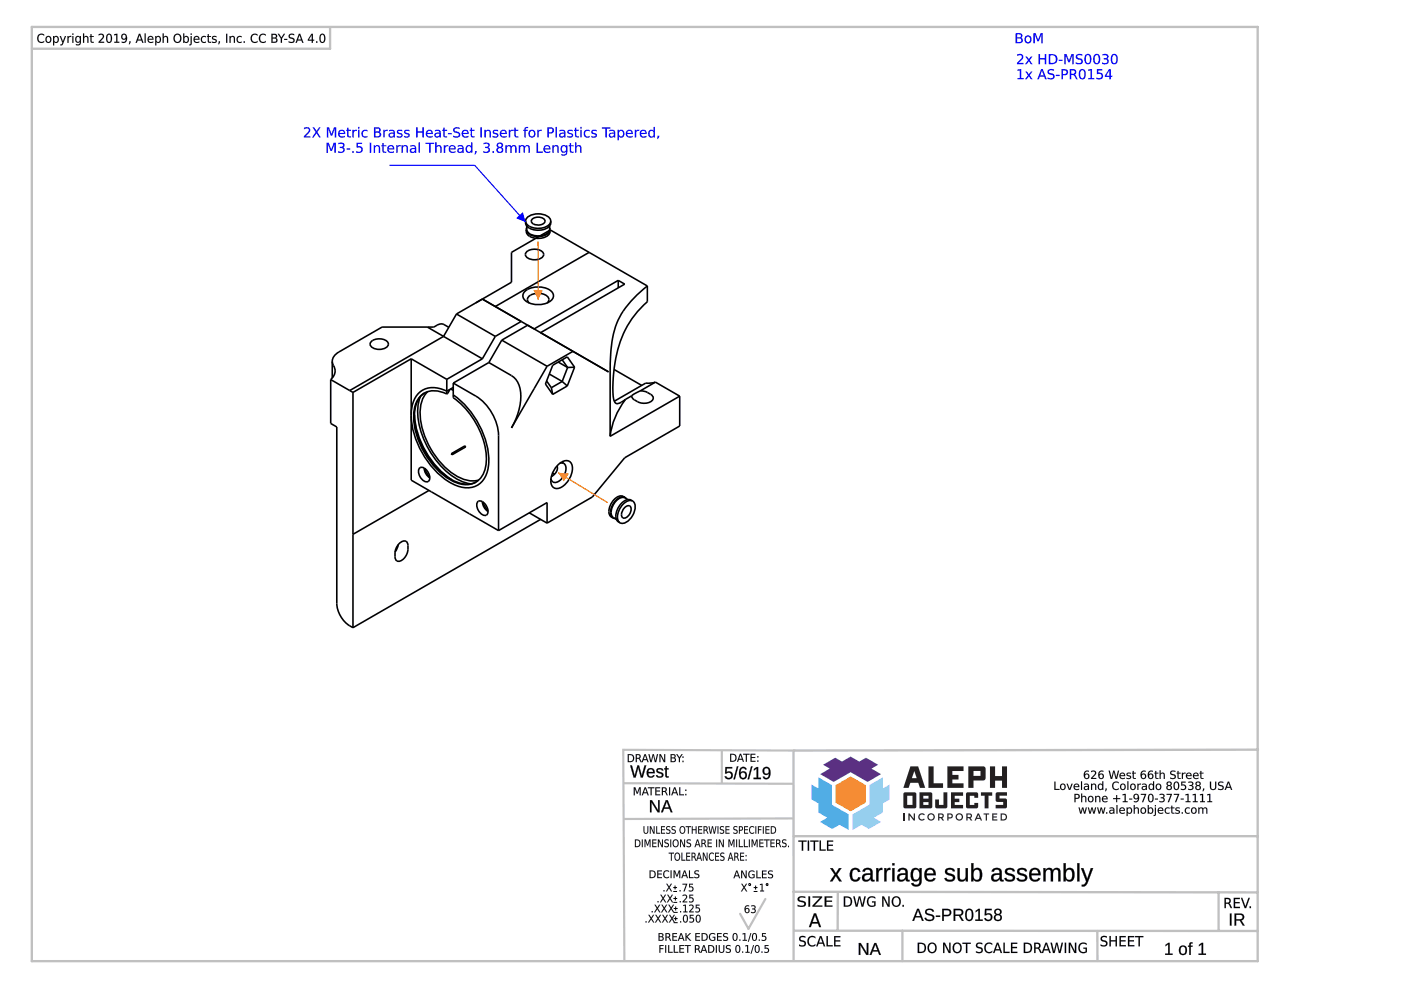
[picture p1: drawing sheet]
<svg xmlns="http://www.w3.org/2000/svg" width="297mm" height="210mm" viewBox="0 0 297 210" stroke-linecap="round" stroke-linejoin="round" font-family="sans-serif">
<g fill="none" stroke="#000" stroke-width=".34">
<path d="M111.4 46.9a2.35 2.35 0 0 0 2.7 1.5h.5a2.1 2.1 0 0 0 2.2-1.5M111.4 46.9a2.35 2.35 0 0 1 2.7-1.6 2.35 2.35 0 0 1 2.7 1.6M111.4 46.9a1.9 1.9 0 0 0 2.2 1.9h1a1.97 1.97 0 0 0 2.2-1.9M111.6 48.7a1.79 1.79 0 0 0 2 1.8h1a1.86 1.86 0 0 0 2-1.8M111.7 47.9a1.77 1.77 0 0 0 1.9 2.1 2.42 2.42 0 0 0 2.9-1.4v-.7M111.7 48.3l-.1 .4M111.7 53.3a2.62 2.62 0 0 1 3.5 .4 .94 .94 0 0 1-.7 1.2 2.64 2.64 0 0 1-3-.6 .75 .75 0 0 1 .2-1zM112.9 46.4a1.77 1.77 0 0 1 2.7 .5 1.75 1.75 0 0 1-2.8 .4 .57 .57 0 0 1 .1-.9zM116.5 48.3l.1 .4M116.6 48.7a2.15 2.15 0 0 1-2.5 1.5 2.22 2.22 0 0 1-2.5-1.5M124.9 53.5l-19.9 11.5M131.1 59.4l1.4 .8-17.9 10.3"/>
<path d="M131.1 59.4l-17.9 10.3M131.1 59.4v1.6M70.4 76.6l.1 .3a2.75 2.75 0 0 1 .2 2.9l-.6 .7M70.4 76.6v3.5M78.8 72.3a2.62 2.62 0 0 1 3.5 .4 .94 .94 0 0 1-.7 1.2 2.64 2.64 0 0 1-3-.6 .75 .75 0 0 1 .2-1zM87.2 76.1l-12.4 7.1M87.2 76.1v25.7l18.5 10.7M87.2 76.1l7.5 4.3M90.6 69.3l11.7 6.8M95.2 69.4l-1.1-.6a1.9 1.9 0 0 0-2.1 .5h-11l-9.1 5.3a2.52 2.52 0 0 0-1.5 2M96.8 66.6l-2.8 4.7-19.9 11.5M96.8 66.6l8.2 4.7"/>
<path d="M102.3 63.4l26.7 15.4-9.6-5.5M102.3 76.1l-7.6 4.3M102.3 63.4l-5.5 3.2M103.6 76.9l4.8 2.7a5.2 5.2 0 0 1 2 5.3l-.6 2.9-1.4 2.9 7.6-13M103.6 76.9l-7.5 4.3M105 71.3l-2.7 4.8M106.4 72.1l9.6 5.6M106.4 72.1l-2.8 4.8M110.5 68.2l-5.5 3.1M111.3 61.7a4.5 4.5 0 0 1 5.9 .4 1.6 1.6 0 0 1-1.4 2.2 4.4 4.4 0 0 1-4.8-1 1.22 1.22 0 0 1 .3-1.6zM111.9 69l-5.5 3.1M112.2 64.2a1.06 1.06 0 0 1-.3-1.1 1.06 1.06 0 0 1 1-.7 2.94 2.94 0 0 1 3.4 .8 .89 .89 0 0 1-.3 1"/>
<path d="M116.5 79.3l2.7 1.6M118.4 76.8l1.9 1.1M119.2 76.3l1.1 1.6M120.3 77.9l-1.1 3M121.5 74.5l-5.5 3.2M121.8 77.9l-1.5-2.2-3.1 1.7-1.6 4 1.6 2.2M121.8 77.9l-1.5 3.9M121.8 77.9h-1.5M130.2 78.3l5.9 3.4M137.3 60.6v3.4a22.7 22.7 0 0 0-7.3 16.5l-.1 2.3a4.8 4.8 0 0 0 .6 2.6 2.1 2.1 0 0 0 2.1-.7M137.3 60.6a17.8 17.8 0 0 0-7 9.4l-.6 2.7-.3 3.6v16.2M137.3 60.6l-20.6-11.8-8.3 4.7v6.3l-6.1 3.6"/>
<path d="M70.1 80.5v9.3l1.3 .7v37.4a6.1 6.1 0 0 0 3.4 5.2M70.1 80.5l4.7 2.7M74.8 83.2v49.9M87.9 88a18.3 18.3 0 0 0 7.9 13.7M89.1 99.2a1.93 1.93 0 0 1 2 2 .79 .79 0 0 1-.4 .9 .79 .79 0 0 1-1-.2 2.31 2.31 0 0 1-.8-2.5zM89.1 84.1a13 13 0 0 0 1.3 10.2 15.5 15.5 0 0 0 8.6 8.1l.8 .2M89.9 99.2a2.64 2.64 0 0 0 1.2 2.1M90 83.3a5.5 5.5 0 0 0-2.1 4.9 16.8 16.8 0 0 0 8.4 13.8 5.2 5.2 0 0 0 4.7 .2M90.1 99.3l.3 .8 .7 1.1M90.2 99.5h-.1M90.7 83a7.6 7.6 0 0 0-1.3 7.4 16.4 16.4 0 0 0 8.7 11.2 5.2 5.2 0 0 0 3.4 .2M94.7 80.4v3.1"/>
<path d="M95.4 82.6l-.7 .9M95.4 82.5v.1M95.5 82.5l.6 .2M95.7 96.2l2.9-1.7 .2 .2-3 1.7zM96.1 82.1l-1.4 .8a5.1 5.1 0 0 0-6 .5 7.2 7.2 0 0 0-1.5 5.9 18.1 18.1 0 0 0 9.1 13.5 4.6 4.6 0 0 0 6.9-2.5 13.9 13.9 0 0 0-1.9-10.7 17.5 17.5 0 0 0-5.2-5.9M96.1 81.2l4.8 2.8a10.6 10.6 0 0 1 4.8 8.3v20.2M96.1 81.2v3.1a16.9 16.9 0 0 1 7 13.9 4.4 4.4 0 0 1-4.8 4.5 11.9 11.9 0 0 1-7.6-5.5 14.8 14.8 0 0 1-2.8-11 4.2 4.2 0 0 1 6.1-3l.7 .3M96.9 95.7l-1.2 .6M96.9 95.7l.1 .1M96.9 95.5v.2M97.6 95.1l.2 .2M97.7 95.1v.2"/>
<path d="M115.9 80.8l1 1.4M116.9 82.2l.3 1.4M118.1 98.8a2.12 2.12 0 0 1 2.8-.9 2.91 2.91 0 0 1 0 3.3 3.8 3.8 0 0 1-2.8 2.4 1.6 1.6 0 0 1-1.3-2.3 5.4 5.4 0 0 1 1.3-2.5zM118.1 98.8a2.12 2.12 0 0 1-1.2 2.3M118.7 98.2l.8 .1M119.1 98l.4 .3M119.2 80.9l-2.3 1.3M119.2 80.9l1.1 .9M119.5 98.3a2.12 2.12 0 0 1-.1 2.8l-.6 .7a1.08 1.08 0 0 1-1.1 .5 1.08 1.08 0 0 1-.9-.8M120.3 81.8l-3.1 1.8M132.6 84.7a16.1 16.1 0 0 0-3.2 7.8M133.9 83.9l-1.3 .8"/>
<path d="M135.7 82.9a3.4 3.4 0 0 1 2.8 1.3 1.14 1.14 0 0 1-1.2 1.2 3.2 3.2 0 0 1-3.3-1.2l-.1-.3M135.7 82.9l-1.8 1M139 81l-1.2 .2h-.9l-6.7 3.9M139 81l5.1 3M139 81l-3.3 1.9M144.1 84v6.3l-11.6 6.8-6.9 8.3-9.6 5.5M144.1 84l-14.7 8.5M84.4 115.5l-.2 .8-.4 .7M84.6 115.3l.3-.3a.88 .88 0 0 1 1.1-.3 .88 .88 0 0 1 .5 1 2.8 2.8 0 0 1-2.1 3.3l-.2-.1a2.7 2.7 0 0 1 .1-3.3zM91 104l-16.2 9.3M101.4 106.3a1.93 1.93 0 0 1 2.1 2 .78 .78 0 0 1-.4 .9 .78 .78 0 0 1-1-.2 2.31 2.31 0 0 1-.9-2.5zM102.3 106.4a2.64 2.64 0 0 0 1.2 2"/>
<path d="M102.4 106.4l.5 1.2 .6 .7M102.6 106.6l-.1 .1M112.2 108.7l3.8 2.2M114.6 110.1l-39.8 23M116 110.9v-4.3l-10.3 5.9M117.2 100.3l.4 .2M130 109.8l.3 .1M132.4 107.7a.74 .74 0 0 1 .9-.5 .74 .74 0 0 1 .5 .9 1.74 1.74 0 0 1-1.7 1.7 1.45 1.45 0 0 1 .3-2.1zM132.5 105.4a2.15 2.15 0 0 0-2.5 1.5 2.22 2.22 0 0 0 0 2.9M132.5 105.4l.3 .3M132.5 105.4a1.59 1.59 0 0 0-2.3 .5 3.1 3.1 0 0 0-.8 3.5l.6 .4M133.1 105.9a1.74 1.74 0 0 0-2.8 .7 2.71 2.71 0 0 0-.4 3l.8 .5"/>
<path d="M134.1 106.2a2.1 2.1 0 0 0-2.4 1.1 2.99 2.99 0 0 0-.5 3.4l.3 .1M134.1 106.2a2.35 2.35 0 0 1 0 3.1 2.35 2.35 0 0 1-2.6 1.5M134.1 106.2a1.68 1.68 0 0 0-2.4 .5 3.3 3.3 0 0 0-.8 3.8l.6 .3"/>
</g>
<path d="M114.1 51.2v12.3" fill="none" stroke="#f00" stroke-width=".24"/>
<path d="M113.1 61.6h2l-1 1.9z" fill="#f00"/>
<path d="M118.4 100.2l10.4 6.4" fill="none" stroke="#f00" stroke-width=".24"/>
<path d="M118.4 100.2l2.2 .2-1.1 1.7z" fill="#f00"/>
<path d="M100.6 35.1l10.8 12" fill="none" stroke="#00f" stroke-width=".24"/>
<path d="M109.4 46.3l1.5-1.3 .5 2.1z" fill="#00f"/>
<path d="M82.6 35.1h18" fill="none" stroke="#00f" stroke-width=".24"/>
<g fill="#00f">
<path d="M64.5 27.1a.74 .74 0 0 1 .9-.1 .74 .74 0 0 1 .3 1l-.9 .9h1v.2h-1.4v-.2l.7-.6a.53 .53 0 0 0 .4-.6 .53 .53 0 0 0-.6-.5l-.4 .2zM66.3 27h.3l.5 .8 .5-.8h.3l-.6 1 .7 1.1h-.3l-.6-.9-.6 .9h-.3l.7-1.1zM69.3 27h.4l.6 1.5 .5-1.5h.5v2.1h-.3v-1.8l-.6 1.4h-.3l-.5-1.4v1.8h-.3zM71.9 27.7a.74 .74 0 0 1 .9-.1 .74 .74 0 0 1 .4 .8h-1.2a.68 .68 0 0 0 1.1 .4v.3a.9 .9 0 0 1-1.2-.2 .9 .9 0 0 1 0-1.2zM72.1 27.9l-.1 .3h.9l-.2-.4zM73.6 27.1h.3v.4h.5v.2h-.5v1.1l.5 .1v.2h-.6l-.1-.2-.1-1.2h-.2v-.2h.2zM74.7 27.5h.3v.3l.2-.2 .5-.1v.3a.47 .47 0 0 0-.5 0 .47 .47 0 0 0-.2 .5v.8h-.3zM75.9 27.5h.3v1.6h-.3zM75.9 26.9h.3v.4h-.3zM76.9 27.7l.7-.2 .3 .1v.2a.61 .61 0 0 0-.8 .1 .61 .61 0 0 0 0 .9 .61 .61 0 0 0 .8 0v.3a.86 .86 0 0 1-1.1-.2 .86 .86 0 0 1 .1-1.2zM79.6 28.1v.8h.4a.39 .39 0 0 0 .5-.4 .39 .39 0 0 0-.5-.4zM79.6 27.2v.7h.4a.33 .33 0 0 0 .4-.3 .33 .33 0 0 0-.4-.4zM79.3 27h.7a.51 .51 0 0 1 .7 .3 .51 .51 0 0 1-.3 .7 .59 .59 0 0 1 .4 .7 .59 .59 0 0 1-.7 .4h-.8zM81.3 27.5h.2v.3l.3-.2 .4-.1v.3a.47 .47 0 0 0-.5 0 .47 .47 0 0 0-.2 .5v.8h-.2zM82.8 28.4l-.1 .1a.42 .42 0 0 0 .5 .5 .42 .42 0 0 0 .3-.7zM82.5 27.6a.77 .77 0 0 1 1.2 .6v.9h-.2v-.2a.56 .56 0 0 1-.7 .3 .56 .56 0 0 1-.4-.7 .56 .56 0 0 1 .7-.4h.4a.56 .56 0 0 0-.4-.4 .56 .56 0 0 0-.6 .2zM84.3 27.6h.9l.1 .2a.43 .43 0 0 0-.5-.1 .43 .43 0 0 0-.3 .4 .65 .65 0 0 1 .6 .3 .65 .65 0 0 1 .1 .6l-.9 .1h-.2v-.3a.56 .56 0 0 0 1-.2h-.1a.64 .64 0 0 1-.6-.3 .64 .64 0 0 1-.1-.7zM85.8 27.6h.9l.1 .2a.43 .43 0 0 0-.5-.1 .43 .43 0 0 0-.3 .4 .65 .65 0 0 1 .6 .3 .65 .65 0 0 1 .1 .6l-.9 .1h-.1v-.3a.56 .56 0 0 0 .9-.2h-.1a.64 .64 0 0 1-.6-.3 .64 .64 0 0 1-.1-.7zM88.2 27h.3v.9h1.1v-.9h.2v2.1h-.2v-1h-1.1v1h-.3zM90.5 27.7a.74 .74 0 0 1 .9-.1 .74 .74 0 0 1 .4 .8h-1.2a.68 .68 0 0 0 1.1 .4v.3a.9 .9 0 0 1-1.2-.2 .9 .9 0 0 1 0-1.2zM90.7 27.9l-.1 .3h.9l-.3-.4zM92.5 28.4l-.1 .1a.42 .42 0 0 0 .5 .5 .42 .42 0 0 0 .3-.7zM92.2 27.6a.77 .77 0 0 1 1.3 .6v.9h-.3v-.2a.56 .56 0 0 1-.7 .3 .56 .56 0 0 1-.4-.7 .56 .56 0 0 1 .7-.4h.4a.56 .56 0 0 0-.4-.4 .56 .56 0 0 0-.6 .2zM94 27.1h.2v.4h.6v.2h-.6l.1 1.1 .5 .1v.2h-.6l-.2-.2v-1.2h-.2v-.2h.2zM95 28.2h.8v.3h-.8zM96.3 27.1l.8-.1 .3 .1v.3a.64 .64 0 0 0-1 .3l.1 .1a1.14 1.14 0 0 1 1.1 .7 .96 .96 0 0 1-1.5 .5v-.3a.76 .76 0 0 0 1.2-.1l-.1-.3a1.03 1.03 0 0 1-1.1-.9zM98.1 27.7a.74 .74 0 0 1 .9-.1 .74 .74 0 0 1 .4 .8h-1.2a.68 .68 0 0 0 1.1 .4v.3a.9 .9 0 0 1-1.2-.2 .9 .9 0 0 1 0-1.2zM98.3 27.9l-.1 .3h.9l-.3-.4zM99.8 27.1h.3v.4h.5v.2h-.5v1.1l.5 .1v.2h-.6l-.2-.2v-1.2h-.2v-.2h.2zM101.9 27h.3v2.1h-.3zM102.7 27.5h.3v.3a.58 .58 0 0 1 .7-.3 .58 .58 0 0 1 .4 .7v.9h-.3v-.9a.41 .41 0 0 0-.4-.5 .41 .41 0 0 0-.4 .5v.9h-.3zM104.6 27.6h.9l.1 .2a.43 .43 0 0 0-.5-.1 .43 .43 0 0 0-.3 .4 .65 .65 0 0 1 .6 .3 .65 .65 0 0 1 .1 .6l-.9 .1h-.1v-.3a.56 .56 0 0 0 .9-.2h-.1a.64 .64 0 0 1-.6-.3 .64 .64 0 0 1-.1-.7zM106.2 27.7a.74 .74 0 0 1 .9-.1 .74 .74 0 0 1 .3 .8h-1.2a.68 .68 0 0 0 1.2 .4v.3a.9 .9 0 0 1-1.2-.2 .9 .9 0 0 1 0-1.2zM106.4 27.9l-.1 .3h.9l-.3-.4zM107.9 27.5h.2v.3l.3-.2 .4-.1v.3a.47 .47 0 0 0-.5 0 .47 .47 0 0 0-.2 .5v.8h-.2zM109.1 27.1h.2v.4h.6v.2h-.6l.1 1.1 .5 .1v.2h-.6l-.2-.2v-1.2h-.2v-.2h.2zM111.3 27l.7-.1v.2l-.5 .2v.2h.4v.2h-.4v1.4h-.3v-1.4h-.3v-.2h.3zM112.5 27.9a.56 .56 0 0 0-.1 .7 .56 .56 0 0 0 .7 .2 .56 .56 0 0 0 .1-.8 .56 .56 0 0 0-.7-.1zM112 28.3a.8 .8 0 0 1 1.6 0 .8 .8 0 0 1-1.6 0zM113.9 27.5h.3v.3l.2-.2 .5-.1v.3a.47 .47 0 0 0-.5 0 .47 .47 0 0 0-.2 .5v.8h-.3zM116.4 27.2v.8h.3a.4 .4 0 0 0 .4-.4 .4 .4 0 0 0-.4-.4zM116.1 27h.6a.64 .64 0 0 1 .8 .6 .64 .64 0 0 1-.8 .7h-.3v.8h-.3zM117.8 26.9h.3v2.2h-.3zM118.9 28.4l-.1 .1a.42 .42 0 0 0 .5 .5 .42 .42 0 0 0 .3-.7zM118.6 27.6a.77 .77 0 0 1 1.3 .6v.9h-.3v-.2a.56 .56 0 0 1-.7 .3 .56 .56 0 0 1-.3-.7 .56 .56 0 0 1 .6-.4h.4a.56 .56 0 0 0-.4-.4 .56 .56 0 0 0-.6 .2zM120.5 27.6h.8l.1 .2a.43 .43 0 0 0-.5-.1 .43 .43 0 0 0-.3 .4 .65 .65 0 0 1 .7 .3 .65 .65 0 0 1 0 .6l-.9 .1h-.1v-.3a.56 .56 0 0 0 .9-.2 .64 .64 0 0 1-.7-.3 .64 .64 0 0 1 0-.7zM121.9 27.1h.3v.4h.5v.2h-.5v1.1l.5 .1v.2h-.6l-.1-.2-.1-1.2h-.2v-.2h.2zM123.1 27.5h.2v1.6h-.2zM123.1 26.9h.2v.4h-.2zM124 27.7l.7-.2 .3 .1v.2a.61 .61 0 0 0-.8 .1 .61 .61 0 0 0 0 .9 .61 .61 0 0 0 .8 0v.3a.86 .86 0 0 1-1.1-.2 .86 .86 0 0 1 .1-1.2zM125.5 27.6h.9l.1 .2a.43 .43 0 0 0-.5-.1 .43 .43 0 0 0-.3 .4 .65 .65 0 0 1 .6 .3 .65 .65 0 0 1 .1 .6l-.9 .1h-.1v-.3a.56 .56 0 0 0 .9-.2h-.1a.64 .64 0 0 1-.6-.3 .64 .64 0 0 1-.1-.7zM127.6 27h1.8v.3h-.7v1.8h-.3v-1.8h-.8zM129.5 28.4l-.1 .1a.42 .42 0 0 0 .5 .5 .42 .42 0 0 0 .3-.7zM129.2 27.6a.77 .77 0 0 1 1.2 .6v.9h-.2v-.2a.56 .56 0 0 1-.7 .3 .56 .56 0 0 1-.4-.7 .56 .56 0 0 1 .7-.4h.4a.56 .56 0 0 0-.4-.4 .56 .56 0 0 0-.6 .2zM131 27.5h.2v.3a.69 .69 0 0 1 1-.2 .69 .69 0 0 1 .2 1 .62 .62 0 0 1-.5 .6 .62 .62 0 0 1-.7-.3v.8h-.2zM131.3 27.9a.56 .56 0 0 0 0 .7 .56 .56 0 0 0 .7 .2 .56 .56 0 0 0 .1-.8 .56 .56 0 0 0-.8-.1zM132.9 27.7a.74 .74 0 0 1 .9-.1 .74 .74 0 0 1 .4 .8h-1.2a.68 .68 0 0 0 1.1 .4v.3a.9 .9 0 0 1-1.2-.2 .9 .9 0 0 1 0-1.2zM133.1 27.9l-.1 .3h.9l-.3-.4zM134.6 27.5h.3v.3l.2-.2 .4-.1v.3a.47 .47 0 0 0-.5 0 .47 .47 0 0 0-.1 .5v.8h-.3zM135.8 27.7a.74 .74 0 0 1 .9-.1 .74 .74 0 0 1 .4 .8h-1.2a.68 .68 0 0 0 1.1 .4v.3a.9 .9 0 0 1-1.2-.2 .9 .9 0 0 1 0-1.2zM136.1 27.9l-.2 .3h.9l-.2-.4zM137.6 27.7l.5-.2 .5 .3v-.9h.3v2.2h-.3v-.2a.69 .69 0 0 1-1 .1 .69 .69 0 0 1-.1-.9zM137.8 27.9a.56 .56 0 0 0-.1 .7 .56 .56 0 0 0 .8 .2 .56 .56 0 0 0 .1-.8 .56 .56 0 0 0-.8-.1zM139.4 28.8h.3v.2l-.2 .5h-.2z"/>
<path d="M64.4 27.1h.1a.76 .76 0 0 1 .9-.1 .76 .76 0 0 1 .3 1l-.9 .9h1v.2h-1.4a.57 .57 0 0 1 .5-.7l.1-.1a.51 .51 0 0 0 .5-.6 .51 .51 0 0 0-.6-.5l-.5 .2zM64.5 27.1v.3a.53 .53 0 0 1 .8-.1 .53 .53 0 0 1 0 .8l-.9 .8v.2h1.4v-.2h-1l.7-.8a.69 .69 0 0 0 .1-1 .69 .69 0 0 0-1 0zM66.2 27h.4l.5 .8 .5-.8h.4l-.7 1 .7 1.1h-.3l-.6-.9-.6 .9h-.3l.7-1.1zM66.3 27l.7 1-.8 1.1h.3l.6-.9 .6 .9h.3l-.8-1.1 .7-1h-.3l-.5 .8-.5-.8zM69.3 27h.5l.5 1.5 .5-1.5h.5v2.1h-.3v-1.8l-.6 1.4h-.3l-.5-1.4v1.8h-.3zM69.3 27v2.1h.3v-1.9l.5 1.5h.3l.6-1.5v1.9h.3v-2.1h-.5l-.5 1.5-.6-1.5zM71.9 27.7a.74 .74 0 0 1 .9-.1 .74 .74 0 0 1 .4 .8h-1.2a.7 .7 0 0 0 1.1 .4 .53 .53 0 0 1-.8 .4 .88 .88 0 0 1-.4-1.5zM71.9 27.7a.88 .88 0 0 0 0 1.2 .88 .88 0 0 0 1.2 .1v-.2a.69 .69 0 0 1-.7 .2 .69 .69 0 0 1-.4-.6h1.2a.72 .72 0 0 0-.4-.8 .72 .72 0 0 0-.9 .1zM72.1 27.9l-.1 .3h.9l-.3-.4zM72.1 27.8a.46 .46 0 0 1 .6-.1 .46 .46 0 0 1 .2 .5h-.9zM73.6 27.1h.3v.4h.5v.3h-.5v1l.5 .1v.2a.6 .6 0 0 1-.8-.5v-.9l-.2 .1v-.3h.2zM73.6 27.1v.5l-.2-.1v.2h.2l.1 1.2 .2 .2h.5v-.2h-.5v-.3v-.9h.5v-.2l-.5 .1v-.5zM74.7 27.5h.3v.3l.2-.2 .5-.1v.3a.45 .45 0 0 0-.5 0 .45 .45 0 0 0-.2 .5v.8h-.3zM74.7 27.5v1.6h.3v-.8a.46 .46 0 0 1 .2-.5 .46 .46 0 0 1 .5 0v-.3l-.5 .1-.2 .2v-.3zM75.9 27.5h.3v1.6h-.3zM75.9 27.5v1.6h.3v-1.6zM75.9 26.9h.3v.4h-.3zM75.9 26.9v.4h.3v-.4zM76.8 27.7l.4-.2a.43 .43 0 0 1 .5 0 .43 .43 0 0 1 .2 .4 .6 .6 0 0 0-.8 0 .6 .6 0 0 0 0 .9 .6 .6 0 0 0 .8 0 .44 .44 0 0 1-.2 .4 .44 .44 0 0 1-.5 0 .9 .9 0 0 1-.4-1.5zM76.9 27.7a.84 .84 0 0 0-.1 1.2 .84 .84 0 0 0 1.1 .2v-.3a.62 .62 0 0 1-.8 0 .62 .62 0 0 1 0-.9 .62 .62 0 0 1 .8-.1v-.2l-.3-.1zM79.6 28.1v.8h.4a.38 .38 0 0 0 .5-.4 .38 .38 0 0 0-.5-.4zM79.6 28.1h.4a.41 .41 0 0 1 .5 .4 .41 .41 0 0 1-.5 .4h-.4zM79.6 27.2v.7h.4a.32 .32 0 0 0 .4-.3 .32 .32 0 0 0-.4-.3zM79.6 27.2h.4a.34 .34 0 0 1 .4 .4 .34 .34 0 0 1-.4 .3h-.4zM79.3 27h.7a.53 .53 0 0 1 .7 .3 .53 .53 0 0 1-.3 .7 .58 .58 0 0 1 .4 .6 .58 .58 0 0 1-.5 .5h-1zM79.3 27v2.1h.8a.58 .58 0 0 0 .7-.4 .58 .58 0 0 0-.5-.7 .5 .5 0 0 0 .4-.6 .5 .5 0 0 0-.7-.4zM81.3 27.5h.3v.3l.2-.2 .4-.1v.3a.45 .45 0 0 0-.5 0 .45 .45 0 0 0-.1 .5v.8h-.3zM81.3 27.5v1.6h.2v-.8a.46 .46 0 0 1 .2-.5 .46 .46 0 0 1 .5 0v-.3l-.4 .1-.3 .2v-.3zM82.8 28.4l-.1 .1a.37 .37 0 0 0 .3 .5 .37 .37 0 0 0 .4-.4l.1-.3zM82.8 28.4l.7-.1a.45 .45 0 0 1-.3 .6 .45 .45 0 0 1-.6-.2zM82.5 27.6a.79 .79 0 0 1 1.2 .6v.9h-.2v-.2a.57 .57 0 0 1-.8 .3 .57 .57 0 0 1-.3-.7 .57 .57 0 0 1 .7-.4h.4a.57 .57 0 0 0-.4-.4 .57 .57 0 0 0-.6 .2zM82.5 27.6v.3a.6 .6 0 0 1 1 .2 .71 .71 0 0 0-.8 .1 .71 .71 0 0 0-.3 .7 .6 .6 0 0 0 1.1-.1v.3h.2v-.9a.76 .76 0 0 0-1.2-.6zM84.3 27.6l.3-.1a.43 .43 0 0 1 .5 0 .43 .43 0 0 1 .2 .4 .42 .42 0 0 0-.5-.2 .42 .42 0 0 0-.3 .4l.3 .1a.52 .52 0 0 1 .6 .7 .52 .52 0 0 1-.8 .3l-.5-.1 .1-.3a.55 .55 0 0 0 .9-.2l-.8-.3-.2-.3zM84.3 27.6a.46 .46 0 0 0-.1 .6 .46 .46 0 0 0 .5 .2l.3 .1a.36 .36 0 0 1-.1 .5 .36 .36 0 0 1-.5-.1l-.3-.1 .1 .3a.73 .73 0 0 0 1.1-.6l-.9-.5a.53 .53 0 0 1 .9-.2v-.2zM85.8 27.6l.3-.1a.43 .43 0 0 1 .5 0 .43 .43 0 0 1 .2 .4 .42 .42 0 0 0-.5-.2 .42 .42 0 0 0-.3 .4l.4 .1a.52 .52 0 0 1 .5 .7 .52 .52 0 0 1-.8 .3l-.5-.1 .1-.3a.55 .55 0 0 0 .9-.2l-.8-.3-.1-.3zM85.8 27.6a.46 .46 0 0 0-.1 .6 .46 .46 0 0 0 .5 .2l.3 .1a.36 .36 0 0 1-.1 .5 .36 .36 0 0 1-.5-.1l-.2-.1v.3a.73 .73 0 0 0 1.1-.6l-.9-.5a.53 .53 0 0 1 .9-.2v-.2zM88.2 27h.3v.9h1.1l-.1-.9h.4v2.1h-.4v-1h-1v1h-.3zM88.2 27v2.1h.3v-1h1.1v1h.2v-2.1h-.2v.9h-1.1v-.9zM90.5 27.7a.74 .74 0 0 1 .9-.1 .74 .74 0 0 1 .4 .8h-1.2a.7 .7 0 0 0 1.1 .4 .53 .53 0 0 1-.8 .4 .88 .88 0 0 1-.4-1.5zM90.5 27.7a.88 .88 0 0 0 0 1.2 .88 .88 0 0 0 1.2 .1v-.2a.69 .69 0 0 1-.7 .2 .69 .69 0 0 1-.5-.6h1.2a.72 .72 0 0 0-.3-.8 .72 .72 0 0 0-.9 .1zM90.7 27.9l-.1 .3h.9l-.3-.4zM90.7 27.8a.46 .46 0 0 1 .5-.1 .46 .46 0 0 1 .3 .5h-.9zM92.5 28.4l-.1 .1a.37 .37 0 0 0 .3 .5 .37 .37 0 0 0 .4-.4l.1-.3zM92.5 28.4l.7-.1a.45 .45 0 0 1-.3 .6 .45 .45 0 0 1-.5-.2zM92.2 27.6a.79 .79 0 0 1 1.3 .6v.9h-.3v-.2a.57 .57 0 0 1-.7 .3 .57 .57 0 0 1-.4-.7 .57 .57 0 0 1 .7-.4h.4a.57 .57 0 0 0-.4-.4 .57 .57 0 0 0-.6 .2zM92.2 27.6v.3a.6 .6 0 0 1 1 .2 .71 .71 0 0 0-.7 .1 .71 .71 0 0 0-.3 .7 .6 .6 0 0 0 1-.1v.3h.3l-.1-.9a.76 .76 0 0 0-1.2-.6zM94 27.1h.3l-.1 .4h.6v.3h-.6l.1 1 .5 .1v.2a.6 .6 0 0 1-.8-.5v-.9l-.2 .1v-.3h.2zM94 27.1v.5l-.2-.1v.2h.2v1.2l.3 .2h.5v-.2h-.5l-.1-.3v-.9h.6v-.2l-.6 .1v-.5zM95 28.2h.8v.3h-.8zM95 28.2v.3h.8v-.3zM96.3 27.1l.3-.1a.54 .54 0 0 1 .9 .4 .63 .63 0 0 0-1.1 .3l.5 .2a.67 .67 0 0 1 .7 .9 .67 .67 0 0 1-1 .4l-.5-.1v-.4a.8 .8 0 0 0 1.2-.1l-.1-.3-.3-.1a.63 .63 0 0 1-.7-.3 .63 .63 0 0 1 .1-.8zM96.3 27.1a.57 .57 0 0 0-.2 .7 .57 .57 0 0 0 .6 .3v.1a.44 .44 0 0 1 .6 .4 .44 .44 0 0 1-.7 .3l-.5-.2v.3a.9 .9 0 0 0 1.4-.6l-.2-.3-.9-.3a.55 .55 0 0 1 .4-.7 .55 .55 0 0 1 .6 .3v-.3l-.3-.1zM98.1 27.7a.74 .74 0 0 1 .9-.1 .74 .74 0 0 1 .4 .8h-1.2a.7 .7 0 0 0 1.1 .4 .53 .53 0 0 1-.8 .4 .88 .88 0 0 1-.4-1.5zM98.1 27.7a.88 .88 0 0 0 0 1.2 .88 .88 0 0 0 1.2 .1v-.2a.69 .69 0 0 1-.7 .2 .69 .69 0 0 1-.5-.6h1.2a.72 .72 0 0 0-.3-.8 .72 .72 0 0 0-.9 .1zM98.3 27.9l-.1 .3h.9l-.3-.4zM98.3 27.8a.46 .46 0 0 1 .5-.1 .46 .46 0 0 1 .3 .5h-.9zM99.8 27.1h.3v.4h.5v.3h-.5v1l.5 .1v.2a.6 .6 0 0 1-.8-.5v-.9l-.2 .1v-.3h.2zM99.8 27.1v.5l-.2-.1v.2h.2v1.2l.3 .2h.5v-.2h-.5l-.1-.3v-.9h.6v-.2l-.6 .1 .1-.5zM101.9 27h.3v2.1h-.3zM101.9 27v2.1h.3v-2.1zM102.7 27.5h.3v.3a.58 .58 0 0 1 .7-.3 .58 .58 0 0 1 .4 .7v.9h-.3v-.9a.4 .4 0 0 0-.4-.5 .4 .4 0 0 0-.4 .5v.9h-.3zM102.7 27.5v1.6h.3v-.9a.43 .43 0 0 1 .4-.5 .43 .43 0 0 1 .4 .5v.9h.3v-.9a.57 .57 0 0 0-.4-.7 .57 .57 0 0 0-.7 .3v-.3zM104.6 27.6l.3-.1a.43 .43 0 0 1 .5 0 .43 .43 0 0 1 .2 .4 .42 .42 0 0 0-.5-.2 .42 .42 0 0 0-.3 .4l.4 .1a.52 .52 0 0 1 .5 .7 .52 .52 0 0 1-.8 .3l-.5-.1 .1-.3a.55 .55 0 0 0 .9-.2l-.8-.3-.1-.3zM104.6 27.6a.46 .46 0 0 0-.1 .6 .46 .46 0 0 0 .5 .2l.3 .1a.36 .36 0 0 1-.1 .5 .36 .36 0 0 1-.5-.1l-.2-.1v.3a.73 .73 0 0 0 1.1-.6l-.9-.5a.53 .53 0 0 1 .9-.2v-.2zM106.2 27.7a.74 .74 0 0 1 .9-.1 .74 .74 0 0 1 .3 .8h-1.1a.7 .7 0 0 0 1.1 .4 .53 .53 0 0 1-.8 .4 .88 .88 0 0 1-.4-1.5zM106.2 27.7a.88 .88 0 0 0 0 1.2 .88 .88 0 0 0 1.2 .1v-.2a.69 .69 0 0 1-.7 .2 .69 .69 0 0 1-.5-.6h1.2a.72 .72 0 0 0-.3-.8 .72 .72 0 0 0-.9 .1zM106.4 27.9l-.1 .3h.9l-.3-.4zM106.4 27.8a.46 .46 0 0 1 .5-.1 .46 .46 0 0 1 .3 .5h-1zM107.9 27.5h.3v.3l.2-.2 .4-.1v.3a.45 .45 0 0 0-.5 0 .45 .45 0 0 0-.1 .5v.8h-.3zM107.9 27.5v1.6h.2v-.8a.46 .46 0 0 1 .2-.5 .46 .46 0 0 1 .5 0v-.3l-.4 .1-.3 .2v-.3zM109.1 27.1h.3l-.1 .4h.6v.3h-.6l.1 1 .5 .1v.2a.6 .6 0 0 1-.8-.5v-.9l-.2 .1v-.3h.2zM109.1 27.1v.5l-.2-.1v.2h.2v1.2l.3 .2h.5v-.2h-.5l-.1-.3v-.9h.6v-.2l-.6 .1v-.5zM111.3 27l.7-.1v.3l-.5 .1v.2h.4v.3l-.4-.1v1.4h-.3v-1.4l-.3 .1v-.3h.3zM111.3 27.1l-.1 .5-.3-.1v.2h.3v1.4h.3l-.1-1.4h.5v-.2l-.5 .1 .1-.3 .5-.2v-.2zM112.5 27.9a.55 .55 0 0 0-.1 .7 .55 .55 0 0 0 .7 .2 .55 .55 0 0 0 .1-.8 .55 .55 0 0 0-.7-.1zM112.4 27.9a.59 .59 0 0 1 .9 .2 .59 .59 0 0 1-.3 .8 .62 .62 0 0 1-.7-.3 .62 .62 0 0 1 .1-.7zM112 28.3a.82 .82 0 0 1 1.6 0 .82 .82 0 0 1-1.6 0zM112 28.3a.8 .8 0 0 0 1.6 0 .8 .8 0 0 0-1.6 0zM113.9 27.5h.3v.3l.2-.2 .5-.1v.3a.45 .45 0 0 0-.5 0 .45 .45 0 0 0-.2 .5v.8h-.3zM113.9 27.5v1.6h.3v-.8a.46 .46 0 0 1 .2-.5 .46 .46 0 0 1 .5 0v-.3l-.5 .1-.2 .2v-.3zM116.4 27.2v.8h.3a.38 .38 0 0 0 .4-.4 .38 .38 0 0 0-.4-.3zM116.4 27.2h.3a.41 .41 0 0 1 .5 .4 .41 .41 0 0 1-.5 .5h-.3zM116.1 27h.6a.65 .65 0 0 1 .8 .6 .65 .65 0 0 1-.8 .7h-.3v.8h-.3zM116.1 27v2.1h.3v-.8a.72 .72 0 0 0 .9-.2 .72 .72 0 0 0 0-.9zM117.8 26.9h.3v2.2h-.3zM117.8 26.9v2.2h.3v-2.2zM118.9 28.4l-.1 .1a.37 .37 0 0 0 .3 .5 .37 .37 0 0 0 .5-.4v-.3zM118.9 28.4l.7-.1a.45 .45 0 0 1-.2 .6 .45 .45 0 0 1-.6-.2zM118.6 27.6a.79 .79 0 0 1 1.3 .6v.9h-.3v-.2a.57 .57 0 0 1-.7 .3 .57 .57 0 0 1-.4-.7 .57 .57 0 0 1 .7-.4h.4a.57 .57 0 0 0-.4-.4 .57 .57 0 0 0-.6 .2zM118.6 27.6v.3a.6 .6 0 0 1 1 .2 .71 .71 0 0 0-.7 .1 .71 .71 0 0 0-.3 .7 .6 .6 0 0 0 1-.1v.3h.3v-.9a.76 .76 0 0 0-1.2-.6zM120.5 27.6l.2-.1a.43 .43 0 0 1 .5 0 .43 .43 0 0 1 .2 .4 .42 .42 0 0 0-.5-.2 .42 .42 0 0 0-.3 .4l.4 .1a.52 .52 0 0 1 .5 .7 .52 .52 0 0 1-.8 .3l-.4-.1v-.3a.55 .55 0 0 0 .9-.2l-.8-.3-.1-.3zM120.5 27.6a.46 .46 0 0 0-.1 .6 .46 .46 0 0 0 .5 .2l.3 .1a.36 .36 0 0 1-.2 .5 .36 .36 0 0 1-.4-.1l-.3-.1v.3a.73 .73 0 0 0 1.2-.6l-.9-.5a.53 .53 0 0 1 .8-.2v-.2zM121.9 27.1h.3v.4h.5v.3h-.5v1l.5 .1v.2a.6 .6 0 0 1-.8-.5v-.9l-.2 .1v-.3h.2zM121.9 27.1v.5l-.2-.1v.2h.2l.1 1.2 .2 .2h.5v-.2h-.5v-.3v-.9h.5v-.2l-.5 .1v-.5zM123 27.5h.3v1.6h-.3zM123.1 27.5v1.6h.2v-1.6zM123 26.9h.3v.4h-.3zM123.1 26.9v.4h.2v-.4zM124 27.7l.3-.2a.43 .43 0 0 1 .5 0 .43 .43 0 0 1 .2 .4 .6 .6 0 0 0-.8 0 .6 .6 0 0 0 0 .9 .6 .6 0 0 0 .8 0 .44 .44 0 0 1-.2 .4 .44 .44 0 0 1-.5 0 .9 .9 0 0 1-.3-1.5zM124 27.7a.84 .84 0 0 0-.1 1.2 .84 .84 0 0 0 1.1 .2v-.3a.62 .62 0 0 1-.8 0 .62 .62 0 0 1 0-.9 .62 .62 0 0 1 .8-.1v-.2l-.3-.1zM125.5 27.6l.3-.1a.43 .43 0 0 1 .5 0 .43 .43 0 0 1 .2 .4 .42 .42 0 0 0-.5-.2 .42 .42 0 0 0-.3 .4l.4 .1a.52 .52 0 0 1 .5 .7 .52 .52 0 0 1-.8 .3l-.5-.1 .1-.3a.55 .55 0 0 0 .9-.2l-.8-.3-.2-.3zM125.5 27.6a.46 .46 0 0 0-.1 .6 .46 .46 0 0 0 .5 .2l.3 .1a.36 .36 0 0 1-.1 .5 .36 .36 0 0 1-.5-.1l-.2-.1v.3a.73 .73 0 0 0 1.1-.6l-.9-.5a.53 .53 0 0 1 .9-.2v-.2zM127.6 27h1.8v.3h-.7v1.8h-.3v-1.8h-.8zM127.6 27v.3l.8-.1v1.9h.3v-1.9l.7 .1v-.3zM129.5 28.4l-.1 .1a.37 .37 0 0 0 .3 .5 .37 .37 0 0 0 .4-.4l.1-.3zM129.5 28.4l.7-.1a.45 .45 0 0 1-.3 .6 .45 .45 0 0 1-.6-.2zM129.2 27.6a.79 .79 0 0 1 1.3 .6v.9h-.3v-.2a.57 .57 0 0 1-.8 .3 .57 .57 0 0 1-.3-.7 .57 .57 0 0 1 .7-.4h.4a.57 .57 0 0 0-.4-.4 .57 .57 0 0 0-.6 .2zM129.2 27.6v.3a.6 .6 0 0 1 1 .2 .71 .71 0 0 0-.8 .1 .71 .71 0 0 0-.3 .7 .6 .6 0 0 0 1.1-.1v.3h.2v-.9a.76 .76 0 0 0-1.2-.6zM130.9 27.5h.3v.3a.6 .6 0 0 1 .6-.3 .6 .6 0 0 1 .5 .4 .77 .77 0 0 1 0 1 .77 .77 0 0 1-1 .1l-.1-.1v.9h-.3zM131 27.5v2.2h.2v-.9a.68 .68 0 0 0 .9 .2 .68 .68 0 0 0 .2-.9 .61 .61 0 0 0-.4-.6 .61 .61 0 0 0-.7 .3v-.3zM131.4 27.9a.55 .55 0 0 0-.1 .7 .55 .55 0 0 0 .7 .2 .55 .55 0 0 0 .1-.7 .55 .55 0 0 0-.7-.2zM131.3 27.9a.59 .59 0 0 1 .8 .2 .59 .59 0 0 1-.2 .8 .62 .62 0 0 1-.7-.3 .62 .62 0 0 1 .1-.7zM132.9 27.7a.74 .74 0 0 1 .9-.1 .74 .74 0 0 1 .4 .8h-1.2a.7 .7 0 0 0 1.1 .4 .53 .53 0 0 1-.8 .4 .88 .88 0 0 1-.4-1.5zM132.9 27.7a.88 .88 0 0 0 0 1.2 .88 .88 0 0 0 1.2 .1v-.2a.69 .69 0 0 1-.7 .2 .69 .69 0 0 1-.5-.6h1.2a.72 .72 0 0 0-.3-.8 .72 .72 0 0 0-.9 .1zM133.1 27.9l-.1 .3h.9l-.3-.4zM133.1 27.8a.46 .46 0 0 1 .5-.1 .46 .46 0 0 1 .3 .5h-.9zM134.6 27.5h.3v.3l.2-.2 .4-.1v.3a.45 .45 0 0 0-.4 0 .45 .45 0 0 0-.2 .5v.8h-.3zM134.6 27.5v1.6h.3l-.1-.8a.46 .46 0 0 1 .2-.5 .46 .46 0 0 1 .5 0v-.3l-.4 .1-.3 .2 .1-.3zM135.8 27.7a.74 .74 0 0 1 .9-.1 .74 .74 0 0 1 .4 .8h-1.2a.7 .7 0 0 0 1.2 .4 .53 .53 0 0 1-.9 .4 .88 .88 0 0 1-.4-1.5zM135.8 27.7a.88 .88 0 0 0 .1 1.2 .88 .88 0 0 0 1.1 .1v-.2a.69 .69 0 0 1-.7 .2 .69 .69 0 0 1-.4-.6h1.2a.72 .72 0 0 0-.4-.8 .72 .72 0 0 0-.9 .1zM136.1 27.9l-.2 .3h.9l-.2-.4zM136.1 27.8a.46 .46 0 0 1 .5-.1 .46 .46 0 0 1 .2 .5h-.9zM137.6 27.7a.59 .59 0 0 1 1 .1v-.9h.3v2.2h-.3v-.2a.6 .6 0 0 1-.6 .3 .6 .6 0 0 1-.5-.4l-.1-.7zM137.6 27.7a.77 .77 0 0 0-.1 1.1 .77 .77 0 0 0 1 .2l.1-.2v.3h.3v-2.2h-.3v.9a.58 .58 0 0 0-1-.1zM137.8 27.9a.55 .55 0 0 0-.1 .7 .55 .55 0 0 0 .8 .2 .55 .55 0 0 0 .1-.7 .55 .55 0 0 0-.8-.2zM137.8 27.9a.59 .59 0 0 1 .8 .2 .59 .59 0 0 1-.3 .8 .62 .62 0 0 1-.6-.3 .62 .62 0 0 1 .1-.7zM139.4 28.8h.4v.2l-.3 .5h-.2zM139.4 28.8l-.1 .7h.2l.2-.5v-.2z"/>
<path d="M69.3 30.3h.4l.5 1.4 .6-1.4h.4v2.1h-.3v-1.9l-.5 1.5h-.3l-.6-1.5v1.9h-.2zM71.8 30.3a.73 .73 0 0 1 .8-.1 .73 .73 0 0 1 .3 .9l-.2 .1a.67 .67 0 0 1 .3 1 .67 .67 0 0 1-1 .2l-.3-.1v-.3a.57 .57 0 0 0 .7 .2 .57 .57 0 0 0 .3-.7l-.6-.1v-.3h.2a.35 .35 0 0 0 .5-.3 .35 .35 0 0 0-.5-.3l-.5 .1zM73.5 31.5h.7v.2h-.7zM74.7 32h.3v.4h-.3zM75.6 30.3h1.2v.2h-.9v.5a.78 .78 0 0 1 1 .9 .78 .78 0 0 1-1.2 .5l-.2-.1v-.2a.56 .56 0 0 0 .9 0 .56 .56 0 0 0-.1-.8h-.7zM78.4 30.3h.3v2.1h-.3zM79.2 30.8h.3v.2a.58 .58 0 0 1 .7-.2 .58 .58 0 0 1 .4 .6v1h-.3v-1a.41 .41 0 0 0-.4-.4 .41 .41 0 0 0-.4 .5v.9h-.3zM81.1 30.3h.2v.5h.6v.2h-.6l.1 1 .5 .2v.2l-.6-.1-.2-.1v-1.2h-.2v-.2h.2zM82.3 31a.74 .74 0 0 1 .9-.2 .74 .74 0 0 1 .4 .9h-1.2a.68 .68 0 0 0 1.1 .4v.2a.9 .9 0 0 1-1.2-.1 .9 .9 0 0 1 0-1.2zM82.5 31.1l-.1 .4h.9l-.2-.5zM84 30.8h.3v.2l.2-.2h.4v.2a.47 .47 0 0 0-.4 .1 .47 .47 0 0 0-.2 .5v.8h-.3zM85.1 30.8h.3v.2a.58 .58 0 0 1 .7-.2 .58 .58 0 0 1 .4 .6v1h-.3v-1a.41 .41 0 0 0-.4-.4 .41 .41 0 0 0-.4 .5v.9h-.3zM87.3 31.7l-.1 .1a.42 .42 0 0 0 .5 .4 .42 .42 0 0 0 .3-.6zM87 30.9a.77 .77 0 0 1 1.2 .6v.9h-.2v-.3a.56 .56 0 0 1-.7 .4 .56 .56 0 0 1-.4-.7 .56 .56 0 0 1 .7-.4h.4a.56 .56 0 0 0-.4-.5 .56 .56 0 0 0-.6 .2zM88.8 30.2h.2v2.2h-.2zM90.2 30.3h1.8v.2h-.7v1.9h-.3v-1.9h-.8zM92.3 30.2h.2v.8a.58 .58 0 0 1 .7-.2 .58 .58 0 0 1 .4 .6v1h-.2v-1a.41 .41 0 0 0-.5-.4 .41 .41 0 0 0-.4 .5v.9h-.2zM94.1 30.8h.3v.2l.2-.2h.4v.2a.47 .47 0 0 0-.4 .1 .47 .47 0 0 0-.2 .5v.8h-.3zM95.4 31a.74 .74 0 0 1 .8-.2 .74 .74 0 0 1 .4 .9h-1.2a.68 .68 0 0 0 1.2 .4v.2a.9 .9 0 0 1-1.2-.1 .9 .9 0 0 1 0-1.2zM95.6 31.1l-.2 .4h1l-.3-.5zM97.3 31.7v.1a.42 .42 0 0 0 .5 .4 .42 .42 0 0 0 .2-.6zM97.1 30.9a.77 .77 0 0 1 1.2 .6v.9h-.3v-.3a.56 .56 0 0 1-.7 .4 .56 .56 0 0 1-.3-.7 .56 .56 0 0 1 .7-.4h.3a.56 .56 0 0 0-.4-.5 .56 .56 0 0 0-.5 .2zM98.9 31l.5-.2 .5 .2v-.8h.2v2.2h-.2v-.2a.69 .69 0 0 1-1 .1 .69 .69 0 0 1-.2-.9zM99.1 31.1a.56 .56 0 0 0-.1 .8 .56 .56 0 0 0 .8 .1 .56 .56 0 0 0 .1-.7 .56 .56 0 0 0-.8-.2zM100.7 32h.3v.3l-.2 .4h-.2zM102.5 30.3a.73 .73 0 0 1 .9-.1 .73 .73 0 0 1 .3 .9l-.3 .1a.67 .67 0 0 1 .3 1 .67 .67 0 0 1-.9 .2l-.3-.1v-.3a.57 .57 0 0 0 .7 .2 .57 .57 0 0 0 .3-.7l-.7-.1v-.3h.3a.35 .35 0 0 0 .4-.3 .35 .35 0 0 0-.4-.3l-.6 .1zM104.4 32h.3v.4h-.3zM105.5 31.8a.45 .45 0 0 0 .9 0 .45 .45 0 0 0-.9 0zM105.5 30.4a.63 .63 0 0 1 .9-.1 .63 .63 0 0 1 0 .9l-.1 .1a.66 .66 0 0 1 .3 .9 .66 .66 0 0 1-1 .2 .59 .59 0 0 1-.3-.6 .59 .59 0 0 1 .4-.5l-.4-.4zM105.6 30.8a.4 .4 0 0 0 .8 0 .4 .4 0 0 0-.8 0zM107.2 30.8h.2v.2a.54 .54 0 0 1 .6-.2 .54 .54 0 0 1 .4 .3 .56 .56 0 0 1 .7-.3 .56 .56 0 0 1 .4 .6v1h-.3v-1a.39 .39 0 0 0-.4-.4 .39 .39 0 0 0-.3 .5v.9h-.3v-1a.39 .39 0 0 0-.4-.4 .39 .39 0 0 0-.4 .5v.9h-.2zM110 30.8h.3v.2a.54 .54 0 0 1 .5-.2 .54 .54 0 0 1 .4 .3 .56 .56 0 0 1 .7-.3 .56 .56 0 0 1 .4 .6v1h-.2v-1a.39 .39 0 0 0-.5-.4 .39 .39 0 0 0-.3 .5v.9h-.3v-1a.39 .39 0 0 0-.4-.4 .39 .39 0 0 0-.3 .5v.9h-.3zM113.8 30.3h.3v1.8h1v.3h-1.3zM115.4 31a.74 .74 0 0 1 .9-.2 .74 .74 0 0 1 .4 .9h-1.2a.68 .68 0 0 0 1.1 .4v.2a.9 .9 0 0 1-1.2-.1 .9 .9 0 0 1 0-1.2zM115.7 31.1l-.2 .4h.9l-.2-.5zM117.1 30.8h.3v.2a.58 .58 0 0 1 .7-.2 .58 .58 0 0 1 .4 .6v1h-.3v-1a.41 .41 0 0 0-.4-.4 .41 .41 0 0 0-.4 .5v.9h-.3zM119.2 31.1a.53 .53 0 0 0 0 .8 .53 .53 0 0 0 .8 0 .53 .53 0 0 0-.1-.7 .53 .53 0 0 0-.7-.1zM119 31l.5-.2 .5 .2v-.2h.3v1.4a.81 .81 0 0 1-1.2 .7v-.2a.58 .58 0 0 0 .6 0 .58 .58 0 0 0 .3-.6 .72 .72 0 0 1-1 .1 .72 .72 0 0 1-.1-1.1zM120.8 30.3h.3v.5h.5v.2h-.5v1l.5 .2v.2l-.6-.1-.1-.1-.1-1.2h-.2v-.2h.2zM121.9 30.2h.3v.8a.58 .58 0 0 1 .7-.2 .58 .58 0 0 1 .4 .6v1h-.3v-1a.41 .41 0 0 0-.4-.4 .41 .41 0 0 0-.4 .5v.9h-.3z"/>
<path d="M69.2 30.3h.5l.5 1.4 .6-1.4h.4v2.1h-.3v-1.9l-.5 1.5h-.3l-.6-1.5v1.9h-.3zM69.3 30.3v2.1h.2v-2l.6 1.6h.3l.5-1.6v2h.3v-2.1h-.4l-.6 1.5-.5-1.5zM71.7 30.3h.1a.74 .74 0 0 1 .8-.1 .74 .74 0 0 1 .3 .9l-.2 .1a.58 .58 0 0 1 .4 .6 .58 .58 0 0 1-.4 .6h-.2a.52 .52 0 0 1-.8-.4 .76 .76 0 0 0 1.1-.2l-.1-.3-.7-.1v-.3h.3a.33 .33 0 0 0 .4-.3 .33 .33 0 0 0-.4-.3l-.6 .1zM71.8 30.3v.3a.61 .61 0 0 1 .9 .4l-.2 .1h-.4v.3a.48 .48 0 0 1 .7 .4 .48 .48 0 0 1-.7 .4l-.4-.2v.3a.75 .75 0 0 0 1 0 .75 .75 0 0 0 .1-1l-.2-.1a.54 .54 0 0 0 .4-.7 .54 .54 0 0 0-.8-.2zM73.5 31.5h.8v.2h-.8zM73.5 31.5v.2h.7v-.2zM74.7 32h.3v.4h-.3zM74.7 32v.4h.3v-.4zM75.6 30.3h1.2v.2h-.9v.5a.77 .77 0 0 1 1.1 .8 .77 .77 0 0 1-1.2 .6h-.3v-.4a.55 .55 0 0 0 .8 .1 .55 .55 0 0 0 0-.8l-.7 .1zM75.6 30.3v1a.58 .58 0 0 1 .8 0 .58 .58 0 0 1 .1 .8 .58 .58 0 0 1-.8 0h-.2v.2a.81 .81 0 0 0 1.1 0 .81 .81 0 0 0 .1-1.1l-.3-.2-.5 .1v-.6h.9v-.2zM78.4 30.3h.3v2.1h-.3zM78.4 30.3v2.1h.3v-2.1zM79.2 30.8h.3v.2a.58 .58 0 0 1 .7-.2 .58 .58 0 0 1 .4 .6v1h-.3v-1a.4 .4 0 0 0-.4-.4 .4 .4 0 0 0-.4 .5v.9h-.3zM79.2 30.8v1.6h.3v-.9a.43 .43 0 0 1 .4-.5 .43 .43 0 0 1 .4 .4v1h.3v-1a.57 .57 0 0 0-.4-.6 .57 .57 0 0 0-.7 .3v-.3zM81.1 30.3h.3l-.1 .5h.6v.2h-.6l.1 1 .5 .2v.2a.6 .6 0 0 1-.8-.5v-.9h-.2v-.2h.2zM81.1 30.3v.5h-.2v.2h.2v1.1l.3 .2 .5 .1v-.2l-.5-.1-.1-.2v-.9h.6v-.2h-.6v-.5zM82.3 31a.74 .74 0 0 1 .9-.2 .74 .74 0 0 1 .4 .9h-1.2a.7 .7 0 0 0 1.1 .3v.1a.53 .53 0 0 1-.8 .3 .88 .88 0 0 1-.4-1.4zM82.3 31a.88 .88 0 0 0 0 1.2 .88 .88 0 0 0 1.2 .1v-.2a.69 .69 0 0 1-.7 .1 .69 .69 0 0 1-.4-.6l1.2 .1a.72 .72 0 0 0-.4-.9 .72 .72 0 0 0-.9 .2zM82.5 31.1l-.1 .4h.9l-.2-.5zM82.5 31.1a.46 .46 0 0 1 .6-.1 .46 .46 0 0 1 .2 .5h-.9zM84 30.8h.3v.2l.2-.2h.5v.3a.45 .45 0 0 0-.5 0 .45 .45 0 0 0-.2 .5v.8h-.3zM84 30.8v1.6h.3v-.8a.46 .46 0 0 1 .1-.5 .46 .46 0 0 1 .5-.1v-.2h-.4l-.2 .3v-.3zM85.1 30.8h.3v.2a.58 .58 0 0 1 .7-.2 .58 .58 0 0 1 .4 .6v1h-.3v-1a.4 .4 0 0 0-.4-.4 .4 .4 0 0 0-.4 .5v.9h-.3zM85.1 30.8v1.6h.3v-.9a.43 .43 0 0 1 .4-.5 .43 .43 0 0 1 .4 .4v1h.3v-1a.57 .57 0 0 0-.4-.6 .57 .57 0 0 0-.7 .3v-.3zM87.3 31.7l-.1 .1a.37 .37 0 0 0 .3 .4 .37 .37 0 0 0 .4-.3l.1-.3zM87.3 31.7l.7-.1a.45 .45 0 0 1-.3 .6 .45 .45 0 0 1-.6-.3zM87 30.9a.79 .79 0 0 1 1.3 .6v.9h-.3v-.3a.57 .57 0 0 1-.8 .4 .57 .57 0 0 1-.3-.8 .57 .57 0 0 1 .7-.3h.4a.57 .57 0 0 0-.4-.4 .57 .57 0 0 0-.6 .1zM87 30.9v.2a.6 .6 0 0 1 1 .3 .71 .71 0 0 0-.8 0 .71 .71 0 0 0-.3 .7 .6 .6 0 0 0 1.1 0v.3h.2v-.9a.76 .76 0 0 0-1.2-.6zM88.8 30.2h.2v2.2h-.2zM88.8 30.2v2.2h.2v-2.2zM90.2 30.3h1.8v.2h-.7v1.9h-.3v-1.9h-.8zM90.2 30.3v.2h.8v1.9h.3v-1.9h.7v-.2zM92.3 30.2h.3l-.1 .8a.58 .58 0 0 1 .7-.2 .58 .58 0 0 1 .4 .6v1h-.3v-1a.4 .4 0 0 0-.4-.4 .4 .4 0 0 0-.3 .5v.9h-.3zM92.3 30.2v2.2h.2v-.9a.43 .43 0 0 1 .4-.5 .43 .43 0 0 1 .5 .4v1h.2v-1a.57 .57 0 0 0-.4-.6 .57 .57 0 0 0-.7 .3v-.9zM94.1 30.8h.3v.2l.2-.2h.5v.3a.45 .45 0 0 0-.5 0 .45 .45 0 0 0-.2 .5v.8h-.3zM94.1 30.8v1.6h.3v-.8a.46 .46 0 0 1 .1-.5 .46 .46 0 0 1 .5-.1v-.2h-.4l-.2 .3v-.3zM95.3 31a.74 .74 0 0 1 1-.2 .74 .74 0 0 1 .3 .9h-1.2a.7 .7 0 0 0 1.2 .3v.1a.53 .53 0 0 1-.9 .3 .88 .88 0 0 1-.4-1.4zM95.4 31a.88 .88 0 0 0 0 1.2 .88 .88 0 0 0 1.2 .1v-.2a.69 .69 0 0 1-.8 .1 .69 .69 0 0 1-.4-.6l1.2 .1a.72 .72 0 0 0-.4-.9 .72 .72 0 0 0-.8 .2zM95.6 31.1l-.2 .4h1l-.3-.5zM95.6 31.1a.46 .46 0 0 1 .5-.1 .46 .46 0 0 1 .3 .5h-1zM97.4 31.7l-.1 .1a.37 .37 0 0 0 .3 .4 .37 .37 0 0 0 .4-.3v-.3zM97.3 31.7l.7-.1a.45 .45 0 0 1-.2 .6 .45 .45 0 0 1-.6-.3zM97.1 30.9a.79 .79 0 0 1 1.2 .6v.9h-.3v-.3a.57 .57 0 0 1-.7 .4 .57 .57 0 0 1-.3-.8 .57 .57 0 0 1 .7-.3h.3a.57 .57 0 0 0-.4-.4 .57 .57 0 0 0-.5 .1zM97.1 30.9v.2a.6 .6 0 0 1 1 .3 .71 .71 0 0 0-.8 0 .71 .71 0 0 0-.3 .7 .6 .6 0 0 0 1.1 0l-.1 .3h.3v-.9a.76 .76 0 0 0-1.2-.6zM98.9 31a.59 .59 0 0 1 1 0v-.8h.3v2.2h-.3v-.2a.6 .6 0 0 1-.6 .3 .6 .6 0 0 1-.5-.5l-.1-.6zM98.9 31a.77 .77 0 0 0-.1 1 .77 .77 0 0 0 1 .3l.1-.2v.3h.2v-2.2h-.2v.9a.58 .58 0 0 0-1-.1zM99.1 31.2a.55 .55 0 0 0-.1 .7 .55 .55 0 0 0 .8 .1 .55 .55 0 0 0 0-.7 .55 .55 0 0 0-.7-.1zM99.1 31.1a.59 .59 0 0 1 .8 .3 .59 .59 0 0 1-.3 .8 .62 .62 0 0 1-.6-.3 .62 .62 0 0 1 .1-.8zM100.7 32h.4v.3l-.3 .4h-.2zM100.7 32l-.1 .7h.2l.2-.4v-.3zM102.5 30.3a.74 .74 0 0 1 .9-.1 .74 .74 0 0 1 .3 .9l-.3 .1a.58 .58 0 0 1 .5 .6 .58 .58 0 0 1-.4 .6h-.2a.52 .52 0 0 1-.8-.4 .76 .76 0 0 0 1.1-.2l-.2-.3-.6-.1v-.3h.3a.33 .33 0 0 0 .4-.3 .33 .33 0 0 0-.4-.3l-.6 .1zM102.5 30.3v.3a.61 .61 0 0 1 1 .4l-.2 .1h-.5v.3a.48 .48 0 0 1 .8 .4 .48 .48 0 0 1-.7 .4l-.4-.2v.3a.75 .75 0 0 0 1 0 .75 .75 0 0 0 .1-1l-.2-.1a.54 .54 0 0 0 .4-.7 .54 .54 0 0 0-.8-.2zM104.4 32h.3v.4h-.3zM104.4 32v.4h.3v-.4zM105.6 31.8a.42 .42 0 0 0 .8 0 .42 .42 0 0 0-.8 0zM105.5 31.8a.45 .45 0 0 1 .9 0 .45 .45 0 0 1-.9 0zM105.5 30.4a.64 .64 0 0 1 .9-.1 .64 .64 0 0 1 0 .9l-.1 .1a.58 .58 0 0 1 .4 .5 .58 .58 0 0 1-.3 .6 .67 .67 0 0 1-1-.2 .67 .67 0 0 1 .3-1v.1a.5 .5 0 0 1-.4-.4 .5 .5 0 0 1 .2-.5zM105.5 30.4a.49 .49 0 0 0-.2 .5 .49 .49 0 0 0 .5 .4 .64 .64 0 0 0-.4 .9 .64 .64 0 0 0 1 .1 .57 .57 0 0 0 .3-.6 .57 .57 0 0 0-.5-.4 .55 .55 0 0 0 .4-.8 .55 .55 0 0 0-.8-.2zM105.6 30.8a.37 .37 0 0 0 .7 0 .37 .37 0 0 0-.7 0zM105.6 30.8a.4 .4 0 0 1 .8 0 .4 .4 0 0 1-.8 0zM107.2 30.8h.3l-.1 .2a.55 .55 0 0 1 .6-.3 .55 .55 0 0 1 .4 .4 .57 .57 0 0 1 .7-.3 .57 .57 0 0 1 .4 .6v1h-.3v-1a.38 .38 0 0 0-.4-.4 .38 .38 0 0 0-.3 .5v.9h-.3v-1a.38 .38 0 0 0-.4-.4 .38 .38 0 0 0-.3 .5v.9h-.3zM107.2 30.8v1.6h.2v-.9a.41 .41 0 0 1 .4-.5 .41 .41 0 0 1 .4 .4v1h.3v-.9a.41 .41 0 0 1 .3-.5 .41 .41 0 0 1 .5 .4l-.1 1h.3v-1a.55 .55 0 0 0-.4-.6 .55 .55 0 0 0-.7 .3 .53 .53 0 0 0-.5-.3 .53 .53 0 0 0-.5 .3v-.3zM110 30.8h.3v.2a.55 .55 0 0 1 .5-.3 .55 .55 0 0 1 .5 .4h-.1a.57 .57 0 0 1 .7-.3 .57 .57 0 0 1 .4 .6v1h-.3v-1a.38 .38 0 0 0-.4-.4 .38 .38 0 0 0-.3 .5v.9h-.3v-1a.38 .38 0 0 0-.4-.4 .38 .38 0 0 0-.3 .5v.9h-.3zM110 30.8v1.6h.3l-.1-.9a.41 .41 0 0 1 .4-.5 .41 .41 0 0 1 .4 .4v1h.3v-.9a.41 .41 0 0 1 .3-.5 .41 .41 0 0 1 .5 .4v1h.2v-1a.55 .55 0 0 0-.4-.6 .55 .55 0 0 0-.7 .3 .53 .53 0 0 0-.4-.3 .53 .53 0 0 0-.6 .3l.1-.3zM113.8 30.3h.3v1.8h1v.3h-1.3zM113.8 30.3v2.1h1.3v-.3l-1.1 .1 .1-1.9zM115.4 31a.74 .74 0 0 1 .9-.2 .74 .74 0 0 1 .4 .9h-1.2a.7 .7 0 0 0 1.2 .3v.1a.53 .53 0 0 1-.9 .3 .88 .88 0 0 1-.4-1.4zM115.4 31a.88 .88 0 0 0 0 1.2 .88 .88 0 0 0 1.2 .1v-.2a.69 .69 0 0 1-.7 .1 .69 .69 0 0 1-.4-.6l1.2 .1a.72 .72 0 0 0-.4-.9 .72 .72 0 0 0-.9 .2zM115.7 31.1l-.2 .4h.9l-.2-.5zM115.6 31.1a.46 .46 0 0 1 .6-.1 .46 .46 0 0 1 .2 .5h-.9zM117.1 30.8h.3v.2a.58 .58 0 0 1 .7-.2 .58 .58 0 0 1 .4 .6v1h-.3v-1a.4 .4 0 0 0-.4-.4 .4 .4 0 0 0-.4 .5v.9h-.3zM117.1 30.8v1.6h.3v-.9a.43 .43 0 0 1 .4-.5 .43 .43 0 0 1 .4 .4v1h.3l-.1-1a.57 .57 0 0 0-.3-.6 .57 .57 0 0 0-.7 .3v-.3zM119.3 31.1a.51 .51 0 0 0-.1 .8 .51 .51 0 0 0 .8 0 .52 .52 0 0 0-.1-.7 .52 .52 0 0 0-.6-.1zM119.2 31.1a.58 .58 0 0 1 .8 .2 .58 .58 0 0 1-.2 .8 .6 .6 0 0 1-.7-.3 .6 .6 0 0 1 .1-.7zM119 31a.59 .59 0 0 1 1 0v-.2h.3v1.4a.85 .85 0 0 1-1.3 .7v-.3a.59 .59 0 0 0 .7 .1 .59 .59 0 0 0 .3-.6 .6 .6 0 0 1-.6 .3 .6 .6 0 0 1-.5-.4v-.7zM119.1 31a.75 .75 0 0 0-.2 1 .75 .75 0 0 0 1 .2l.1-.1a.6 .6 0 0 1-.2 .6 .6 .6 0 0 1-.7 0v.2a.79 .79 0 0 0 1.2-.7v-1.4h-.3v.3a.59 .59 0 0 0-.9-.1zM120.8 30.3h.3v.5h.5v.2h-.5v1l.5 .2v.2a.6 .6 0 0 1-.8-.5v-.9h-.2v-.2h.2zM120.8 30.3v.5h-.2v.2h.2v1.1l.3 .2 .5 .1v-.2l-.5-.1v-.2v-.9h.5v-.2h-.5v-.5zM121.9 30.2h.3v.8a.58 .58 0 0 1 .7-.2 .58 .58 0 0 1 .4 .6v1h-.3v-1a.4 .4 0 0 0-.4-.4 .4 .4 0 0 0-.4 .5v.9h-.3zM121.9 30.2v2.2h.3v-.9a.43 .43 0 0 1 .4-.5 .43 .43 0 0 1 .4 .4v1h.3v-1a.57 .57 0 0 0-.4-.6 .57 .57 0 0 0-.7 .3v-.9z"/>
<path d="M215.6 8.1v.8h.5a.39 .39 0 0 0 .4-.4 .39 .39 0 0 0-.4-.4zM215.6 7.3v.6h.5a.33 .33 0 0 0 .4-.3 .33 .33 0 0 0-.4-.3zM215.3 7h.8a.51 .51 0 0 1 .6 .4 .51 .51 0 0 1-.3 .6 .59 .59 0 0 1 .4 .7 .59 .59 0 0 1-.7 .5h-.8zM217.6 7.9a.56 .56 0 0 0-.1 .8 .56 .56 0 0 0 .8 .1 .56 .56 0 0 0 .1-.7 .56 .56 0 0 0-.8-.2zM217.2 8.3a.8 .8 0 0 1 1.6 0 .8 .8 0 0 1-1.6 0zM219.1 7h.5l.5 1.5 .5-1.5h.5v2.2h-.3v-1.9l-.6 1.4h-.2l-.6-1.4v1.9h-.3z"/>
<path d="M215.6 8.1v.8h.5a.38 .38 0 0 0 .4-.4 .38 .38 0 0 0-.4-.3zM215.6 8.1h.5a.41 .41 0 0 1 .5 .4 .41 .41 0 0 1-.5 .4h-.5zM215.6 7.3v.6h.5a.32 .32 0 0 0 .4-.3 .32 .32 0 0 0-.4-.3zM215.6 7.3h.5a.34 .34 0 0 1 .4 .3 .34 .34 0 0 1-.4 .3h-.5zM215.3 7h.8a.53 .53 0 0 1 .6 .4 .53 .53 0 0 1-.3 .6 .58 .58 0 0 1 .5 .6 .58 .58 0 0 1-.6 .6h-1zM215.3 7v2.2l.8-.1a.58 .58 0 0 0 .7-.4 .58 .58 0 0 0-.5-.7 .5 .5 0 0 0 .4-.6 .5 .5 0 0 0-.6-.4zM217.6 7.9a.55 .55 0 0 0 0 .8 .55 .55 0 0 0 .7 .1 .55 .55 0 0 0 .1-.7 .55 .55 0 0 0-.8-.2zM217.6 7.9a.59 .59 0 0 1 .8 .2 .59 .59 0 0 1-.2 .8 .62 .62 0 0 1-.7-.3 .62 .62 0 0 1 .1-.7zM217.1 8.3a.85 .85 0 0 1 1.7 0 .85 .85 0 0 1-1.7 0zM217.2 8.3a.79 .79 0 0 0 1.5 0 .79 .79 0 0 0-1.5 0zM219.1 7h.5l.5 1.5 .5-1.5h.5v2.2h-.3v-1.9l-.5 1.5h-.4l-.5-1.5v1.9h-.3zM219.1 7v2.2h.3v-2l.6 1.5h.2l.6-1.5v2h.3v-2.2h-.5l-.5 1.5-.5-1.5z"/>
<path d="M215.6 11.6a.74 .74 0 0 1 1-.1 .74 .74 0 0 1 .2 .9l-.8 1h1v.2h-1.4v-.2l.6-.7a.53 .53 0 0 0 .5-.6 .53 .53 0 0 0-.6-.4l-.5 .2zM217.4 12h.3l.4 .6 .5-.6h.3l-.6 .8 .6 .8h-.3l-.5-.6-.4 .6h-.3l.6-.8zM220.2 11.5h.3v.8h1v-.8h.3v2.1h-.3v-1h-1v1h-.3zM222.7 11.7v1.7a.88 .88 0 0 0 1.2-.9 .88 .88 0 0 0-1.2-.8zM222.4 11.5h.6a1.07 1.07 0 0 1 1.2 1 1.07 1.07 0 0 1-1.2 1.1h-.6zM224.5 12.7h.8v.2h-.8zM225.7 11.5h.4l.5 1.4 .6-1.4h.4v2.1h-.3v-1.9l-.5 1.5h-.3l-.5-1.5v1.9h-.3zM228.3 11.6l.8-.1h.4v.3a.64 .64 0 0 0-1.1 .3l.1 .1a1.14 1.14 0 0 1 1.1 .8 .96 .96 0 0 1-1.5 .5v-.3a.76 .76 0 0 0 1.2-.2l-.1-.2a1.03 1.03 0 0 1-1.1-.9zM230.5 11.7a1.22 1.22 0 0 0 .2 1.7 1.08 1.08 0 0 0 0-1.7zM230.3 11.6a.79 .79 0 0 1 .9 0 .79 .79 0 0 1 .2 .9 .79 .79 0 0 1-.7 1.1 .79 .79 0 0 1-.8-1.1l.1-.6zM232.3 11.7a1.22 1.22 0 0 0 .2 1.7 1.08 1.08 0 0 0 0-1.7zM232.1 11.6a.79 .79 0 0 1 .9 0 .79 .79 0 0 1 .3 .9 .79 .79 0 0 1-.8 1.1 .79 .79 0 0 1-.7-1.1l.1-.6zM233.7 11.5a.73 .73 0 0 1 .9 0 .73 .73 0 0 1 .3 .8l-.3 .2a.67 .67 0 0 1 .3 .9 .67 .67 0 0 1-.9 .2l-.3-.1v-.2a.57 .57 0 0 0 .7 .1 .57 .57 0 0 0 .3-.7l-.7-.1v-.3h.3a.35 .35 0 0 0 .4-.3 .35 .35 0 0 0-.4-.3l-.6 .1zM236 11.7a1.22 1.22 0 0 0 .2 1.7 1.08 1.08 0 0 0 0-1.7zM235.8 11.6a.79 .79 0 0 1 1 0 .79 .79 0 0 1 .2 .9 .79 .79 0 0 1-.8 1.1 .79 .79 0 0 1-.7-1.1l.1-.6z"/>
<path d="M215.6 11.6a.76 .76 0 0 1 1-.1 .76 .76 0 0 1 .3 .9l-.9 1 1-.1v.3h-1.4a.57 .57 0 0 1 .5-.7l.1-.2a.51 .51 0 0 0 .4-.5 .51 .51 0 0 0-.5-.5l-.5 .2zM215.6 11.6v.3a.53 .53 0 0 1 .9-.2 .53 .53 0 0 1-.1 .8l-.8 .9v.2h1.4v-.2h-1.1l.8-.8a.69 .69 0 0 0 .1-1 .69 .69 0 0 0-1-.1zM217.4 12h.3l.4 .6 .5-.6h.3l-.6 .8 .6 .8h-.3l-.5-.6-.4 .6h-.4l.7-.8zM217.4 12l.6 .8-.6 .8h.3l.4-.7 .5 .7h.3l-.6-.8 .6-.8h-.3l-.5 .6-.4-.6zM220.2 11.5h.3v.8h1v-.8h.3v2.1h-.3v-1h-1v1h-.3zM220.2 11.5v2.1h.3v-1h1.1l-.1 1h.3v-2.1h-.3l.1 .9h-1.1v-.9zM222.7 11.7v1.6a.87 .87 0 0 0 1.2-.8 .87 .87 0 0 0-1.2-.8zM222.7 11.7a.89 .89 0 0 1 1.2 .8 .89 .89 0 0 1-1.2 .9zM222.4 11.5h.6a1.08 1.08 0 0 1 1.2 1 1.08 1.08 0 0 1-1.2 1.1h-.6zM222.4 11.5v2.1h.6a1.05 1.05 0 0 0 1.2-1.1 1.05 1.05 0 0 0-1.2-1zM224.5 12.7h.8v.2h-.8zM224.5 12.7v.2h.8v-.2zM225.7 11.5h.4l.5 1.4 .6-1.4h.4v2.1h-.3v-1.9l-.5 1.5h-.3l-.6-1.5 .1 1.9h-.3zM225.7 11.5v2.1h.3l-.1-1.9 .6 1.5h.3l.6-1.5-.1 1.9h.3v-2.1h-.4l-.6 1.5-.5-1.5zM228.3 11.6l.3-.2a.54 .54 0 0 1 .9 .4 .63 .63 0 0 0-1.1 .3l.6 .3a.67 .67 0 0 1 .6 .8 .67 .67 0 0 1-1 .4l-.5-.1v-.3a.8 .8 0 0 0 1.2-.2l-.1-.2-.3-.1a.63 .63 0 0 1-.7-.4 .63 .63 0 0 1 .1-.7zM228.3 11.6a.57 .57 0 0 0-.2 .7 .57 .57 0 0 0 .6 .3 .44 .44 0 0 1 .6 .5 .44 .44 0 0 1-.7 .3l-.5-.2v.3a.9 .9 0 0 0 1.5-.6l-.3-.4-.8-.3a.55 .55 0 0 1 .3-.6 .55 .55 0 0 1 .7 .2v-.3h-.4zM230.5 11.7a1.22 1.22 0 0 0 .2 1.7 1.07 1.07 0 0 0 0-1.7zM230.4 11.7a.55 .55 0 0 1 .7 .2 .55 .55 0 0 1 0 .6 .55 .55 0 0 1 0 .7 .55 .55 0 0 1-.7 .1 1.62 1.62 0 0 1 0-1.6zM230.2 11.5a.8 .8 0 0 1 1 .1 .8 .8 0 0 1 .2 .9 .81 .81 0 0 1-.7 1.1 .81 .81 0 0 1-.8-1.1l.1-.6zM230.3 11.6a1.26 1.26 0 0 0 .4 2 1.22 1.22 0 0 0 .2-2.1zM232.3 11.7a1.22 1.22 0 0 0 .2 1.7 1.07 1.07 0 0 0 0-1.7zM232.3 11.7a.55 .55 0 0 1 .6 .2 .55 .55 0 0 1 .1 .6 .55 .55 0 0 1-.1 .7 .55 .55 0 0 1-.6 .1 1.62 1.62 0 0 1 0-1.6zM232.1 11.5a.8 .8 0 0 1 .9 .1 .8 .8 0 0 1 .3 .9 .81 .81 0 0 1-.8 1.1 .81 .81 0 0 1-.7-1.1l.1-.6zM232.1 11.6a1.26 1.26 0 0 0 .4 2 1.22 1.22 0 0 0 .2-2.1zM233.7 11.5a.74 .74 0 0 1 .9-.1 .74 .74 0 0 1 .3 .9l-.3 .2a.58 .58 0 0 1 .5 .5 .58 .58 0 0 1-.4 .6h-.2a.52 .52 0 0 1-.8-.4 .76 .76 0 0 0 1.1-.2l-.2-.3-.6-.1v-.3h.3a.33 .33 0 0 0 .4-.3 .33 .33 0 0 0-.4-.3l-.6 .1zM233.7 11.5v.3a.61 .61 0 0 1 1 .4l-.2 .1h-.5v.3a.48 .48 0 0 1 .8 .4 .48 .48 0 0 1-.7 .4l-.4-.1v.2a.75 .75 0 0 0 1 0 .75 .75 0 0 0 .1-1h-.2a.54 .54 0 0 0 .4-.8 .54 .54 0 0 0-.8-.2zM236.1 11.7a1.22 1.22 0 0 0 .1 1.7 1.07 1.07 0 0 0 0-1.7zM236 11.7a.55 .55 0 0 1 .7 .2 .55 .55 0 0 1 0 .6 .55 .55 0 0 1-.1 .7 .55 .55 0 0 1-.6 .1 1.62 1.62 0 0 1 0-1.6zM235.8 11.5a.8 .8 0 0 1 1 .1 .8 .8 0 0 1 .2 .9 .81 .81 0 0 1-.8 1.1 .81 .81 0 0 1-.7-1.1l.1-.6zM235.9 11.6a1.26 1.26 0 0 0 .3 2 1.22 1.22 0 0 0 .3-2.1z"/>
<path d="M215.7 14.8l.8-.1v1.8h.5v.3h-1.2v-.3h.4v-1.6l-.5 .1zM217.4 15.2h.3l.4 .6 .5-.6h.3l-.6 .8 .6 .8h-.3l-.5-.6-.4 .6h-.3l.6-.8zM220.9 15l-.4 1h.8zM220.8 14.7h.3l.8 2.1h-.3l-.2-.6h-1l-.1 .6h-.4zM222.3 14.8l.8-.1h.4v.3a.64 .64 0 0 0-1.1 .3l.1 .1a1.14 1.14 0 0 1 1.1 .8 .96 .96 0 0 1-1.5 .5v-.3a.76 .76 0 0 0 1.2-.2l-.1-.2a1.03 1.03 0 0 1-1.1-.9zM223.9 15.9h.7v.2h-.7zM225.4 14.9v.8h.3a.4 .4 0 0 0 .4-.4 .4 .4 0 0 0-.4-.4zM225.1 14.7h.6a.64 .64 0 0 1 .7 .6 .64 .64 0 0 1-.7 .6h-.3v.9h-.3zM226.8 14.7h.7a.59 .59 0 0 1 .7 .4 .59 .59 0 0 1-.4 .7l.7 1h-.3l-.4-.7-.4-.2h-.3v.9h-.3zM227.1 14.9v.8h.4a.38 .38 0 0 0 .4-.4 .38 .38 0 0 0-.4-.4zM229.3 14.9a1.22 1.22 0 0 0 .2 1.7 1.08 1.08 0 0 0 0-1.7zM229.1 14.8a.79 .79 0 0 1 .9 0 .79 .79 0 0 1 .2 .9 .79 .79 0 0 1-.7 1.1 .79 .79 0 0 1-.8-1.1l.1-.6zM230.7 14.8l.8-.1v1.8h.5v.3h-1.2v-.3h.4v-1.6l-.5 .1zM232.6 14.7h1.1v.2h-.9v.5a.78 .78 0 0 1 1.1 .9 .78 .78 0 0 1-1.3 .5l-.1-.1v-.2a.56 .56 0 0 0 .8 0 .56 .56 0 0 0 0-.8h-.7zM235.2 14.9l-.7 1.2h.7zM235.1 14.7h.4v1.4h.3v.2h-.3v.5h-.3v-.5h-.9v-.3z"/>
<path d="M215.7 14.8l.8-.1v1.8h.5v.3h-1.2v-.3h.4v-1.6l-.5 .2zM215.7 14.8v.2l.6-.1v1.7l-.5-.1v.3h1.2v-.3l-.5 .1v-1.9zM217.4 15.2h.3l.4 .6 .5-.6h.3l-.6 .8 .6 .8h-.3l-.5-.6-.4 .6h-.4l.7-.8zM217.4 15.2l.6 .8-.6 .8h.3l.4-.7 .5 .7h.3l-.6-.8 .6-.8h-.3l-.5 .6-.4-.6zM220.9 15l-.4 1h.8zM220.9 14.9l.4 1.1h-.8zM220.7 14.7h.4l.8 2.1h-.3l-.2-.6h-1l-.1 .6h-.4zM220.8 14.7l-.9 2.1h.4l.1-.6h1l.2 .6h.3l-.8-2.1zM222.3 14.8l.3-.2a.54 .54 0 0 1 .9 .4 .63 .63 0 0 0-1.1 .3l.6 .3a.67 .67 0 0 1 .6 .8 .67 .67 0 0 1-1 .4l-.5-.1v-.3a.8 .8 0 0 0 1.2-.2l-.1-.2-.3-.1a.63 .63 0 0 1-.7-.4 .63 .63 0 0 1 .1-.7zM222.3 14.8a.57 .57 0 0 0-.2 .6 .57 .57 0 0 0 .6 .4 .44 .44 0 0 1 .6 .5 .44 .44 0 0 1-.7 .3l-.5-.2v.3a.9 .9 0 0 0 1.5-.7l-.3-.3-.8-.3a.55 .55 0 0 1 .3-.6 .55 .55 0 0 1 .7 .2v-.3h-.4zM223.9 15.9h.8v.2h-.8zM223.9 15.9v.2h.7v-.2zM225.4 14.9v.8h.3a.38 .38 0 0 0 .4-.4 .38 .38 0 0 0-.4-.4zM225.3 14.9h.4a.41 .41 0 0 1 .5 .4 .41 .41 0 0 1-.5 .4h-.4zM225.1 14.7h.6a.65 .65 0 0 1 .8 .6 .65 .65 0 0 1-.8 .7l-.3-.1v.9h-.3zM225.1 14.7v2.1h.3l-.1-.9a.72 .72 0 0 0 1-.1 .72 .72 0 0 0-.1-1zM226.8 14.7h.7a.61 .61 0 0 1 .7 .4 .61 .61 0 0 1-.4 .7l.7 1h-.3l-.5-.8-.6-.1v.9h-.3zM226.8 14.7v2.1h.3v-.9l.6 .1 .5 .8h.3l-.7-1a.58 .58 0 0 0 .4-.7 .58 .58 0 0 0-.7-.4zM227.1 14.9v.8l.4-.1a.36 .36 0 0 0 .4-.3 .36 .36 0 0 0-.4-.4zM227.1 14.9h.4a.39 .39 0 0 1 .4 .4 .39 .39 0 0 1-.4 .4h-.4zM229.3 14.9a1.22 1.22 0 0 0 .2 1.7 1.07 1.07 0 0 0 0-1.7zM229.2 14.9a.55 .55 0 0 1 .7 .2 .55 .55 0 0 1 0 .6 .55 .55 0 0 1 0 .7 .55 .55 0 0 1-.7 .1 1.62 1.62 0 0 1 0-1.6zM229.1 14.7a.8 .8 0 0 1 .9 .1 .8 .8 0 0 1 .2 .9 .81 .81 0 0 1-.7 1.1 .81 .81 0 0 1-.8-1.1l.1-.6zM229.1 14.8a1.26 1.26 0 0 0 .4 2 1.22 1.22 0 0 0 .2-2.1zM230.7 14.8l.8-.1v1.8h.5v.3h-1.3v-.3h.5v-1.6l-.5 .2zM230.7 14.8v.2l.5-.1v1.7l-.4-.1v.3h1.2v-.3l-.5 .1v-1.9zM232.6 14.7h1.1v.2h-.9v.5a.77 .77 0 0 1 1.1 .8 .77 .77 0 0 1-1.1 .6h-.3v-.4a.55 .55 0 0 0 .8 .1 .55 .55 0 0 0 0-.8l-.7 .1zM232.6 14.7v1a.58 .58 0 0 1 .8 0 .58 .58 0 0 1 0 .8 .58 .58 0 0 1-.8 0h-.1v.2a.81 .81 0 0 0 1.1 0 .81 .81 0 0 0 0-1.1l-.3-.2-.5 .1v-.6h.9v-.2zM235.2 14.9l-.7 1.2h.7zM235.2 14.9v1.2h-.7zM235.1 14.7h.4v1.4l.3-.1v.3h-.3v.5h-.3v-.5h-.9v-.3zM235.1 14.7l-.8 1.3v.3h.9v.5h.3v-.5h.3v-.2h-.3v-1.4z"/>
</g>
<path d="M168.6 159.1l-36.5-.1 .3 44.9M132.2 166.1l36.1 .1M168.3 173.5l-36.1 .1M162.3 190.6l-3.6 6.3-1.8-3.2" fill="none" stroke="#c0c0c0" stroke-width=".46"/>
<g fill="#000">
<path d="M157.2 187.4h.2l.4 .6 .4-.6h.2l-.5 .8 .5 .8h-.2l-.4-.7-.5 .7h-.2l.5-.9zM161.1 187.5l.6-.1v1.4h.3v.2h-.8v-.2h.3v-1.2l-.4 .1z"/>
<path d="M8.1 7.4l.4-.2 .4-.1 .5 .2v.3a.72 .72 0 0 0-1 0 .72 .72 0 0 0 0 1 .72 .72 0 0 0 1 .1v.2a.98 .98 0 0 1-1.4-.1 .98 .98 0 0 1 .1-1.4zM10 8a.49 .49 0 0 0-.1 .7 .49 .49 0 0 0 .6 .1 .49 .49 0 0 0 .2-.7 .49 .49 0 0 0-.7-.1zM9.6 8.3a.71 .71 0 0 1 1.4 0 .71 .71 0 0 1-1.4 0zM11.2 7.6h.3v.3a.61 .61 0 0 1 .8-.2 .61 .61 0 0 1 .2 .9 .53 .53 0 0 1-.4 .5 .53 .53 0 0 1-.6-.2v.7h-.3zM11.6 8l-.1 .4a.41 .41 0 0 0 .4 .5 .41 .41 0 0 0 .3-.5l-.2-.6zM12.7 7.6h.2l.4 1.2 .5-1.2h.2l-.9 2h-.3v-.2h.3l.1-.3zM14.3 7.6h.2v.3l.6-.3v.3a.4 .4 0 0 0-.4 0 .4 .4 0 0 0-.2 .4v.8h-.2zM15.3 7.6h.3v1.5h-.3zM15.3 7.1h.3v.3h-.3zM16.3 8a.49 .49 0 0 0-.1 .6 .49 .49 0 0 0 .6 .1 .49 .49 0 0 0 .1-.6 .49 .49 0 0 0-.6-.1zM16.1 7.8l.4-.2 .4 .3v-.3h.3v1.3a.69 .69 0 0 1-.4 .6 .69 .69 0 0 1-.7 0v-.2a.52 .52 0 0 0 .6 .1 .52 .52 0 0 0 .2-.6 .6 .6 0 0 1-.8 .2 .6 .6 0 0 1-.1-.9zM17.6 7.1h.2v.8a.5 .5 0 0 1 .6-.3 .5 .5 0 0 1 .3 .6v.9h-.2v-.9a.36 .36 0 0 0-.4-.4 .36 .36 0 0 0-.3 .5v.8h-.2zM19.2 7.2h.2v.4h.5v.2h-.5v1l.5 .1v.2h-.5l-.2-.3v-1h-.2v-.2h.2zM20.9 7.3a.68 .68 0 0 1 1.1 .1 .68 .68 0 0 1-.3 1l-.5 .5h.9v.2h-1.2v-.2l.5-.6a.51 .51 0 0 0 .4-.8 .51 .51 0 0 0-.9 0zM23 7.4a1.14 1.14 0 0 0 .1 1.5 .99 .99 0 0 0 0-1.6zM22.8 7.3a.69 .69 0 0 1 .8 0 .69 .69 0 0 1 .2 .8 .67 .67 0 0 1-.3 .9 .67 .67 0 0 1-.8-.1l-.2-1.1zM24.2 7.3l.7-.1v1.7h.4v.2h-1.1v-.2h.4v-1.5l-.4 .1zM25.9 7.3a.7 .7 0 0 1 .8 0 .7 .7 0 0 1 .2 .8 .81 .81 0 0 1-.2 .8 .81 .81 0 0 1-.9 .1v-.2a.58 .58 0 0 0 .7 0 .58 .58 0 0 0 .2-.6 .62 .62 0 0 1-.9 0 .62 .62 0 0 1 .1-.9zM25.8 7.8a.45 .45 0 0 0 .9 0 .45 .45 0 0 0-.9 0zM27.4 8.8h.3v.2l-.2 .4h-.2zM29.6 7.4l-.3 1h.6zM29.4 7.2h.3l.7 1.9h-.2l-.2-.5h-.8l-.2 .5h-.2zM30.7 7.1h.2v2h-.2zM31.5 7.8a.64 .64 0 0 1 .7-.1 .64 .64 0 0 1 .3 .7h-1a.6 .6 0 0 0 1 .4v.2a.79 .79 0 0 1-1.1-.1 .79 .79 0 0 1 .1-1.1zM31.6 7.9l-.1 .3h.8l-.2-.4zM32.9 7.6h.2v.3a.61 .61 0 0 1 .9-.2 .61 .61 0 0 1 .1 .9 .53 .53 0 0 1-.4 .5 .53 .53 0 0 1-.6-.2v.7h-.2zM33.2 8l-.1 .4a.41 .41 0 0 0 .4 .5 .41 .41 0 0 0 .4-.5l-.2-.6zM34.5 7.1h.2v.8a.5 .5 0 0 1 .6-.3 .5 .5 0 0 1 .3 .6v.9h-.2v-.9a.36 .36 0 0 0-.4-.4 .36 .36 0 0 0-.3 .5v.8h-.2zM37.2 7.6a.75 .75 0 0 0-.1 .9 .75 .75 0 0 0 .8 .3 .76 .76 0 0 0 .3-.9 .76 .76 0 0 0-.9-.5zM36.7 8.1a.95 .95 0 0 1 1.9 0 .95 .95 0 0 1-1.9 0zM39.2 8l-.1 .4a.41 .41 0 0 0 .3 .5 .41 .41 0 0 0 .4-.5l-.2-.6zM38.8 7.1h.3v.8a.61 .61 0 0 1 .8-.2 .61 .61 0 0 1 .1 .9 .53 .53 0 0 1-.3 .5 .53 .53 0 0 1-.6-.2v.2h-.3zM40.4 7.6h.2v1.7l-.2 .3h-.3v-.2l.3-.1zM40.4 7.1h.2v.3h-.2zM41.2 7.8a.64 .64 0 0 1 .8-.1 .64 .64 0 0 1 .3 .7h-1a.6 .6 0 0 0 .9 .4v.2a.79 .79 0 0 1-1-.1 .79 .79 0 0 1 0-1.1zM41.4 7.9l-.1 .3h.8l-.3-.4zM42.8 7.8l.6-.2 .3 .1v.2a.54 .54 0 0 0-.9 .5 .54 .54 0 0 0 .9 .4v.2a.76 .76 0 0 1-1-.2 .76 .76 0 0 1 .1-1zM44 7.2h.3v.4h.4v.2h-.4v1l.4 .1v.2h-.4l-.2-.3-.1-1h-.1v-.2h.1zM45.1 7.7h.7l.1 .2a.37 .37 0 0 0-.4-.1 .37 .37 0 0 0-.3 .4 .58 .58 0 0 1 .6 .2 .58 .58 0 0 1 0 .6l-.7 .1-.2-.3a.4 .4 0 0 0 .5 .2 .4 .4 0 0 0 .3-.4 .57 .57 0 0 1-.6-.3 .57 .57 0 0 1 0-.6zM46.4 8.8h.2v.2l-.2 .4h-.1zM47.9 7.2h.3v1.9h-.3zM48.7 7.6h.2v.3a.5 .5 0 0 1 .6-.3 .5 .5 0 0 1 .3 .6v.9h-.2v-.9a.36 .36 0 0 0-.4-.4 .36 .36 0 0 0-.3 .5v.8h-.2zM50.3 7.8l.6-.2 .3 .1v.2a.54 .54 0 0 0-.8 .5 .54 .54 0 0 0 .8 .4v.2a.76 .76 0 0 1-1-.2 .76 .76 0 0 1 .1-1zM51.7 8.8h.2v.3h-.2zM53.4 7.4l.4-.2 .4-.1 .4 .2v.3a.72 .72 0 0 0-1 0 .72 .72 0 0 0 0 1 .72 .72 0 0 0 1 .1v.2a.98 .98 0 0 1-1.3-.1 .98 .98 0 0 1 .1-1.4zM55.1 7.4l.4-.2 .4-.1 .5 .2v.3a.72 .72 0 0 0-1 0 .72 .72 0 0 0 0 1 .72 .72 0 0 0 1 .1v.2a.98 .98 0 0 1-1.4-.1 .98 .98 0 0 1 .1-1.4zM57.8 8.2v.7h.4a.35 .35 0 0 0 .4-.4 .35 .35 0 0 0-.4-.3zM57.8 7.4v.6h.4a.29 .29 0 0 0 .3-.3 .29 .29 0 0 0-.3-.3zM57.5 7.2h.7a.46 .46 0 0 1 .5 .3 .46 .46 0 0 1-.2 .6 .53 .53 0 0 1 .3 .6 .53 .53 0 0 1-.6 .4h-.7zM58.9 7.2h.3l.5 .8 .5-.8h.2l-.6 1v.9h-.3v-.9zM60.2 8.3h.7v.2h-.7zM61.4 7.3l.7-.1h.3v.3a.47 .47 0 0 0-.6-.2 .47 .47 0 0 0-.3 .6 .78 .78 0 0 1 .9 1 1.07 1.07 0 0 1-1.2 .1v-.3a.51 .51 0 0 0 .6 .3 .51 .51 0 0 0 .3-.6 .9 .9 0 0 1-.9-.9zM63.5 7.4l-.3 1h.6zM63.4 7.2h.2l.7 1.9h-.2l-.2-.5h-.8l-.2 .5h-.2zM66.1 7.4l-.6 1h.6zM66 7.2h.3v1.2h.3v.2h-.3v.5h-.2v-.5h-.8v-.2zM67 8.8h.3v.3h-.3zM68.2 7.4a1.14 1.14 0 0 0 .1 1.5 .99 .99 0 0 0 0-1.6zM68 7.3a.69 .69 0 0 1 .8 0 .69 .69 0 0 1 .2 .8 .67 .67 0 0 1-.3 .9 .67 .67 0 0 1-.8-.1l-.2-1.1z"/>
<path d="M8.1 7.4a.97 .97 0 0 1 1.3-.1v.3a.71 .71 0 0 0-1 0 .71 .71 0 0 0 0 1 .71 .71 0 0 0 1 0v.1a.54 .54 0 0 1-.9 .4 1.08 1.08 0 0 1-.4-1.7zM8.1 7.4a.97 .97 0 0 0-.1 1.3 .97 .97 0 0 0 1.3 .2l.1-.2a.73 .73 0 0 1-1.1-.1 .73 .73 0 0 1 0-1 .73 .73 0 0 1 1.1 0v-.3l-.5-.1zM10 8a.48 .48 0 0 0-.1 .6 .48 .48 0 0 0 .6 .2 .48 .48 0 0 0 .2-.7 .48 .48 0 0 0-.7-.1zM10 8a.47 .47 0 0 1 .7 .4 .47 .47 0 0 1-.7 .4l-.1-.4zM9.5 8.3a.75 .75 0 0 1 1.5 0 .75 .75 0 0 1-1.5 0zM9.6 8.3a.7 .7 0 0 0 1.4 0 .7 .7 0 0 0-1.4 0zM11.2 7.6h.3v.3a.53 .53 0 0 1 .6-.3 .53 .53 0 0 1 .4 .6 .62 .62 0 0 1-.2 .8 .62 .62 0 0 1-.8-.1v.7h-.3zM11.2 7.6v2h.3v-.8a.59 .59 0 0 0 .8 .2 .59 .59 0 0 0 .1-.8 .52 .52 0 0 0-.3-.6 .52 .52 0 0 0-.6 .3v-.3zM11.6 8l-.1 .6 .2 .3a.51 .51 0 0 0 .5-.5 .51 .51 0 0 0-.5-.5zM11.6 8l.1-.2a.53 .53 0 0 1 .6 .6 .53 .53 0 0 1-.6 .5l-.2-.3zM12.7 7.6h.2l.4 1.2 .5-1.2h.2l-.6 1.6a.46 .46 0 0 1-.6 .4v-.2h.3l.1-.3zM12.7 7.6l.5 1.5-.1 .3h-.3v.2h.3l.9-2h-.2l-.5 1.2-.4-1.2zM14.3 7.6h.2v.3l.2-.2 .4-.1v.3a.39 .39 0 0 0-.4 0 .39 .39 0 0 0-.2 .4v.8h-.2zM14.3 7.6v1.5h.2v-.8a.4 .4 0 0 1 .2-.4 .4 .4 0 0 1 .4 0v-.3l-.4 .1-.2 .2v-.3zM15.3 7.6h.3v1.5h-.3zM15.3 7.6v1.5h.3v-1.5zM15.3 7.1h.3v.3h-.3zM15.3 7.1v.3h.3v-.3zM16.3 8a.47 .47 0 0 0-.1 .6 .47 .47 0 0 0 .6 .1 .47 .47 0 0 0 .1-.6 .47 .47 0 0 0-.6-.1zM16.3 7.9a.46 .46 0 0 1 .6 .4 .46 .46 0 0 1-.6 .4zM16.1 7.8a.5 .5 0 0 1 .8 .1v-.3h.3v1.3a.73 .73 0 0 1-1.1 .6v-.2a.51 .51 0 0 0 .6 .1 .51 .51 0 0 0 .2-.6 .53 .53 0 0 1-.6 .3 .53 .53 0 0 1-.4-.5zM16.1 7.8a.67 .67 0 0 0-.1 .9 .67 .67 0 0 0 .8 .2l.1-.1a.52 .52 0 0 1-.2 .6 .52 .52 0 0 1-.6-.1v.2a.68 .68 0 0 0 .7 0 .68 .68 0 0 0 .3-.6l.1-1.3h-.3v.3a.49 .49 0 0 0-.8-.1zM17.6 7.1h.2v.8a.5 .5 0 0 1 .6-.3 .5 .5 0 0 1 .4 .6v.9h-.3v-.9a.34 .34 0 0 0-.4-.4 .34 .34 0 0 0-.3 .5v.8h-.2zM17.6 7.1v2h.2v-.8a.37 .37 0 0 1 .3-.5 .37 .37 0 0 1 .4 .4v.9h.2v-.9a.49 .49 0 0 0-.3-.5 .49 .49 0 0 0-.6 .2v-.8zM19.2 7.2h.2v.4h.5v.2h-.5v.9l.5 .2v.2h-.5l-.2-.3v-1h-.2v-.2h.2zM19.2 7.2v.5l-.2-.1v.2h.2v1l.2 .2 .5 .1v-.2l-.5-.1v-.2v-.8h.5v-.2l-.5 .1v-.5zM20.9 7.3a.69 .69 0 0 1 1.1 .1 .69 .69 0 0 1-.3 1l-.5 .5 .9-.1v.3h-1.2a.52 .52 0 0 1 .4-.7l.1-.1a.5 .5 0 0 0 .3-.8 .5 .5 0 0 0-.8 0zM20.9 7.3v.2a.47 .47 0 0 1 .8-.1 .47 .47 0 0 1-.1 .7l-.7 .8v.2h1.2v-.2h-.9l.7-.8a.63 .63 0 0 0-.1-.9 .63 .63 0 0 0-.9 .1zM23 7.4a1.13 1.13 0 0 0 .1 1.5 .99 .99 0 0 0 0-1.5zM23 7.4a.53 .53 0 0 1 .5 .7v.3a.41 .41 0 0 1-.4 .5 .41 .41 0 0 1-.4-.5l.1-.7zM22.8 7.2a.7 .7 0 0 1 .8 .1 .7 .7 0 0 1 .2 .8 .68 .68 0 0 1-.3 .9 .68 .68 0 0 1-.9-.1l-.1-1.1zM22.8 7.3a1.16 1.16 0 0 0 .3 1.8 1.08 1.08 0 0 0 .6-1 1.08 1.08 0 0 0-.6-.9zM24.2 7.3l.7-.1v1.7l.4-.1v.3h-1.1v-.3l.4 .1v-1.5l-.4 .1zM24.2 7.3v.2l.5-.1v1.5h-.5v.2h1.1v-.2h-.4v-1.7zM25.8 7.3a.71 .71 0 0 1 .9 0 .71 .71 0 0 1 .3 .8 .81 .81 0 0 1-.3 .9 .81 .81 0 0 1-.9 0v-.2a.57 .57 0 0 0 .6 0 .57 .57 0 0 0 .3-.6 .57 .57 0 0 1-.7 .2 .57 .57 0 0 1-.3-.6zM25.9 7.3a.6 .6 0 0 0-.1 .9 .6 .6 0 0 0 .9 0 .59 .59 0 0 1-.2 .6 .59 .59 0 0 1-.7 0v.2a.85 .85 0 0 0 1-.2 .85 .85 0 0 0 .1-1 .62 .62 0 0 0-.3-.6 .62 .62 0 0 0-.7 .1zM25.9 7.8a.41 .41 0 0 0 .8 0 .41 .41 0 0 0-.8 0zM25.9 7.8a.45 .45 0 0 1 .9 0 .45 .45 0 0 1-.9 0zM27.4 8.7h.3v.3l-.2 .4h-.2zM27.4 8.8l-.1 .6h.2l.2-.4v-.2zM29.6 7.4l-.3 1h.6zM29.6 7.4l.3 1h-.7zM29.4 7.2h.3l.7 1.9h-.2l-.2-.5h-.8l-.2 .5h-.3zM29.4 7.2l-.6 1.9h.2l.2-.5h.8l.2 .5h.2l-.7-1.9zM30.7 7.1h.2v2h-.2zM30.7 7.1v2h.2v-2zM31.4 7.8a.64 .64 0 0 1 .8-.1 .64 .64 0 0 1 .3 .7h-1a.59 .59 0 0 0 1 .4 .51 .51 0 0 1-.4 .4 .51 .51 0 0 1-.5-.2l-.3-.4zM31.5 7.8a.78 .78 0 0 0-.1 1.1 .78 .78 0 0 0 1.1 .1v-.2a.6 .6 0 0 1-1-.4h1a.62 .62 0 0 0-.3-.7 .62 .62 0 0 0-.7 .1zM31.7 7.9l-.2 .3h.8l-.2-.3zM31.6 7.9a.39 .39 0 0 1 .5-.1 .39 .39 0 0 1 .2 .4l-.8 .1zM32.9 7.6h.2v.3a.53 .53 0 0 1 .6-.3 .53 .53 0 0 1 .4 .6 .62 .62 0 0 1-.1 .8 .62 .62 0 0 1-.9-.1v.7h-.2zM32.9 7.6v2h.2v-.8a.59 .59 0 0 0 .9 .2 .59 .59 0 0 0 .1-.8 .52 .52 0 0 0-.4-.6 .52 .52 0 0 0-.6 .3v-.3zM33.2 8v.6l.2 .3a.51 .51 0 0 0 .5-.5 .51 .51 0 0 0-.5-.5zM33.2 8l.2-.2a.53 .53 0 0 1 .5 .6 .53 .53 0 0 1-.5 .5l-.2-.3zM34.5 7.1h.2v.8a.5 .5 0 0 1 .6-.3 .5 .5 0 0 1 .3 .6v.9h-.2v-.9a.34 .34 0 0 0-.4-.4 .34 .34 0 0 0-.3 .5v.8h-.2zM34.5 7.1v2h.2v-.8a.37 .37 0 0 1 .3-.5 .37 .37 0 0 1 .4 .4v.9h.2v-.9a.49 .49 0 0 0-.3-.5 .49 .49 0 0 0-.6 .2v-.8zM37.2 7.6a.74 .74 0 0 0-.1 .9 .74 .74 0 0 0 .8 .3 .75 .75 0 0 0 .3-.9 .75 .75 0 0 0-.9-.4zM37.2 7.5a.65 .65 0 0 1 .8 0 .65 .65 0 0 1 .2 .9 .6 .6 0 0 1-.7 .5 .6 .6 0 0 1-.5-.8zM36.7 8.1a.95 .95 0 0 1 1.9 0 .95 .95 0 0 1-1.9 0zM36.7 8.1a.92 .92 0 0 0 1.8 0 .92 .92 0 0 0-1.8 0zM39.2 8l-.1 .6 .2 .3a.51 .51 0 0 0 .5-.5 .51 .51 0 0 0-.5-.5zM39.2 8l.1-.2a.53 .53 0 0 1 .5 .6 .53 .53 0 0 1-.5 .5l-.2-.3zM38.8 7.1h.3v.8a.53 .53 0 0 1 .6-.3 .53 .53 0 0 1 .4 .6 .62 .62 0 0 1-.2 .8 .62 .62 0 0 1-.8-.1v.2h-.3zM38.8 7.1v2h.3v-.3a.59 .59 0 0 0 .8 .2 .59 .59 0 0 0 .1-.8 .52 .52 0 0 0-.4-.6 .52 .52 0 0 0-.5 .3v-.8zM40.4 7.6h.3v1.5a.42 .42 0 0 1-.6 .5v-.2l.3-.1zM40.4 7.6v1.7l-.3 .1v.2l.5-.3v-1.7zM40.4 7.1h.3v.3h-.3zM40.4 7.1v.3h.2v-.3zM41.2 7.8a.64 .64 0 0 1 .8-.1 .64 .64 0 0 1 .3 .7h-1a.59 .59 0 0 0 1 .4 .51 .51 0 0 1-.4 .4 .51 .51 0 0 1-.5-.2l-.4-.4zM41.2 7.8a.78 .78 0 0 0 0 1.1 .78 .78 0 0 0 1 .1v-.2a.6 .6 0 0 1-1-.4h1.1a.62 .62 0 0 0-.3-.7 .62 .62 0 0 0-.8 .1zM41.4 7.9l-.1 .3h.8l-.3-.3zM41.4 7.9a.39 .39 0 0 1 .5-.1 .39 .39 0 0 1 .2 .4l-.8 .1zM42.8 7.8l.3-.2a.37 .37 0 0 1 .4 0 .37 .37 0 0 1 .2 .3 .53 .53 0 0 0-.7 .1 .53 .53 0 0 0 0 .7 .53 .53 0 0 0 .7 .1 .52 .52 0 0 1-.6 .4 .52 .52 0 0 1-.5-.4v-.7zM42.8 7.8a.75 .75 0 0 0-.1 1 .75 .75 0 0 0 1 .2v-.2a.54 .54 0 0 1-.9-.4 .54 .54 0 0 1 .9-.5v-.2l-.3-.1zM44 7.2h.3v.4h.4v.2h-.4v.9l.4 .2v.2h-.4l-.2-.3-.1-1h-.1v-.2h.1zM44 7.2l.1 .5-.2-.1v.2h.2v1l.2 .2 .4 .1v-.2l-.4-.1v-.2v-.8h.4v-.2l-.4 .1v-.5zM45.1 7.7l.7-.1 .1 .3h-.1a.33 .33 0 0 0-.4-.1 .33 .33 0 0 0-.2 .3l.3 .2a.48 .48 0 0 1 .4 .6 .48 .48 0 0 1-.7 .2l-.3-.1v-.2a.39 .39 0 0 0 .5 .2 .39 .39 0 0 0 .3-.4l-.7-.3-.1-.3zM45.1 7.7a.41 .41 0 0 0-.1 .5 .41 .41 0 0 0 .4 .2l.3 .1a.4 .4 0 0 1-.3 .5 .4 .4 0 0 1-.5-.2v.2a.57 .57 0 0 0 .7 .1 .57 .57 0 0 0 .3-.7l-.7-.3a.45 .45 0 0 1 .7-.2v-.2zM46.4 8.7h.3v.3l-.3 .4h-.1zM46.4 8.8l-.1 .6h.1l.2-.4v-.2zM47.9 7.2h.3v1.9h-.3zM47.9 7.2v1.9h.3v-1.9zM48.7 7.6h.2v.3a.5 .5 0 0 1 .6-.3 .5 .5 0 0 1 .3 .6v.9h-.2v-.9a.34 .34 0 0 0-.4-.4 .34 .34 0 0 0-.3 .5v.8h-.2zM48.7 7.6v1.5h.2v-.8a.37 .37 0 0 1 .3-.5 .37 .37 0 0 1 .4 .4v.9h.2v-.9a.49 .49 0 0 0-.3-.5 .49 .49 0 0 0-.6 .2v-.3zM50.3 7.8l.3-.2a.37 .37 0 0 1 .5 0 .37 .37 0 0 1 .2 .3 .53 .53 0 0 0-.8 .1 .53 .53 0 0 0 0 .7 .53 .53 0 0 0 .8 .1 .52 .52 0 0 1-.6 .4 .52 .52 0 0 1-.5-.4v-.7zM50.3 7.8a.75 .75 0 0 0 0 1 .75 .75 0 0 0 .9 .2v-.2a.54 .54 0 0 1-.8-.4 .54 .54 0 0 1 .8-.5v-.2l-.3-.1zM51.6 8.7h.3v.4h-.3zM51.7 8.8v.3h.2v-.3zM53.4 7.4a.97 .97 0 0 1 1.2-.1v.3a.71 .71 0 0 0-1 0 .71 .71 0 0 0 0 1 .71 .71 0 0 0 1 0v.1a.54 .54 0 0 1-.8 .4 1.08 1.08 0 0 1-.4-1.7zM53.4 7.4a.97 .97 0 0 0-.1 1.3 .97 .97 0 0 0 1.3 .2v-.2a.73 .73 0 0 1-1-.1 .73 .73 0 0 1 0-1 .73 .73 0 0 1 1 0v-.3l-.4-.1zM55.1 7.4a.97 .97 0 0 1 1.3-.1v.3a.71 .71 0 0 0-1 0 .71 .71 0 0 0 0 1 .71 .71 0 0 0 1 0v.1a.54 .54 0 0 1-.9 .4 1.08 1.08 0 0 1-.4-1.7zM55.1 7.4a.97 .97 0 0 0-.1 1.3 .97 .97 0 0 0 1.3 .2l.1-.2a.73 .73 0 0 1-1.1-.1 .73 .73 0 0 1 0-1 .73 .73 0 0 1 1.1 0v-.3l-.5-.1zM57.8 8.2v.7h.4a.34 .34 0 0 0 .4-.4 .34 .34 0 0 0-.4-.3zM57.8 8.2h.4a.36 .36 0 0 1 .4 .3 .36 .36 0 0 1-.4 .4h-.4zM57.8 7.4v.6l.4-.1a.28 .28 0 0 0 .3-.2 .28 .28 0 0 0-.3-.3zM57.8 7.4h.4a.31 .31 0 0 1 .3 .3 .31 .31 0 0 1-.3 .3h-.4zM57.5 7.2h.7a.47 .47 0 0 1 .5 .3 .47 .47 0 0 1-.2 .6v-.1a.54 .54 0 0 1 .3 .7 .54 .54 0 0 1-.6 .4h-.7zM57.5 7.2v1.9h.7a.52 .52 0 0 0 .6-.4 .52 .52 0 0 0-.4-.7 .45 .45 0 0 0 .3-.5 .45 .45 0 0 0-.5-.3zM58.9 7.2h.3l.5 .8 .5-.8h.3l-.7 1v.9h-.3v-.9zM58.9 7.2l.7 1-.1 .9h.3v-.9l.6-1h-.2l-.5 .8-.5-.8zM60.2 8.2h.7v.3h-.7zM60.2 8.3v.2h.7v-.2zM61.4 7.3l.2-.2a.46 .46 0 0 1 .8 .4 .46 .46 0 0 0-.6-.2 .46 .46 0 0 0-.3 .5l.4 .2a.62 .62 0 0 1 .5 .8 .62 .62 0 0 1-.9 .3l-.3-.1v-.3a.57 .57 0 0 0 .6 .2 .57 .57 0 0 0 .4-.4l-.3-.3a.57 .57 0 0 1-.7-.3 .57 .57 0 0 1 .2-.6zM61.4 7.3l-.2 .6 .5 .3a.39 .39 0 0 1 .5 .4 .39 .39 0 0 1-.6 .3l-.4-.2v.3a.7 .7 0 0 0 .9 .1 .7 .7 0 0 0 .2-.9l-.5-.2a.32 .32 0 0 1-.4-.4 .32 .32 0 0 1 .5-.3l.5 .2v-.3h-.3zM63.5 7.4l-.3 1h.6zM63.5 7.4l.4 1h-.7zM63.4 7.2h.3l.7 1.9h-.3l-.2-.5h-.8l-.2 .5h-.2zM63.4 7.2l-.7 1.9h.2l.2-.5h.8l.2 .5h.2l-.7-1.9zM66.1 7.4l-.6 1h.6zM66.1 7.4v1h-.6zM66 7.2h.4l-.1 1.2h.3v.2h-.3l.1 .5h-.3v-.5h-.8v-.2zM66 7.2l-.7 1.2v.2h.8v.5h.2v-.5h.3v-.2h-.3v-1.2zM67 8.7h.3v.4h-.3zM67 8.8v.3h.3v-.3zM68.2 7.4a1.13 1.13 0 0 0 .1 1.5 .99 .99 0 0 0 0-1.5zM68.2 7.4a.53 .53 0 0 1 .5 .7v.3a.41 .41 0 0 1-.4 .5 .41 .41 0 0 1-.3-.5v-.7zM68 7.2a.7 .7 0 0 1 .8 .1 .7 .7 0 0 1 .2 .8 .68 .68 0 0 1-.2 .9 .68 .68 0 0 1-.9-.1l-.2-1.1zM68 7.3a1.16 1.16 0 0 0 .3 1.8 1.08 1.08 0 0 0 .7-1 1.08 1.08 0 0 0-.7-.9z"/>
<path d="M133.3 160.1v1.3a.69 .69 0 0 0 .9-.7 .69 .69 0 0 0-.9-.6zM133.1 159.9h.4a.85 .85 0 0 1 .9 .8 .85 .85 0 0 1-.9 .9h-.4zM134.8 159.9h.5a.47 .47 0 0 1 .5 .3 .47 .47 0 0 1-.2 .6l.5 .8h-.3l-.3-.6-.2-.1h-.3v.7h-.2zM135 160.1v.6h.3a.3 .3 0 0 0 .3-.3 .3 .3 0 0 0-.3-.3zM136.8 160.1l-.3 .9h.6zM136.6 159.9h.3l.6 1.7h-.2l-.2-.4h-.7l-.1 .4h-.3zM137.5 159.9h.2l.3 1.4 .4-1.4h.2l.4 1.4 .3-1.4h.2l-.4 1.7h-.3l-.3-1.5-.3 1.5h-.3zM139.8 159.9h.3l.7 1.4v-1.4h.2v1.7h-.3l-.7-1.4v1.4h-.2zM142.4 160.8v.6h.3a.31 .31 0 0 0 .4-.3 .31 .31 0 0 0-.4-.3zM142.4 160.1v.5h.3a.26 .26 0 0 0 .3-.3 .26 .26 0 0 0-.3-.2zM142.2 159.9h.5a.41 .41 0 0 1 .5 .3 .41 .41 0 0 1-.2 .5 .47 .47 0 0 1 .3 .5 .47 .47 0 0 1-.5 .4h-.6zM143.4 159.9h.2l.5 .7 .4-.7h.2l-.5 .9v.8h-.3v-.8zM144.7 161.3h.2v.3h-.2zM144.7 160.4h.2v.3h-.2z"/>
<path d="M133.3 160.1v1.3a.68 .68 0 0 0 .9-.7 .68 .68 0 0 0-.9-.6zM133.3 160.1a.7 .7 0 0 1 .9 .6 .7 .7 0 0 1-.9 .7zM133.1 159.9a.97 .97 0 0 1 1 .1 .97 .97 0 0 1 .3 1 1.1 1.1 0 0 1-1.3 .6zM133.1 159.9v1.7h.4a.83 .83 0 0 0 .9-.9 .83 .83 0 0 0-.9-.8zM134.8 159.9h.5a.48 .48 0 0 1 .5 .3 .48 .48 0 0 1-.2 .6l.5 .8h-.3l-.3-.7h-.5v.7h-.2zM134.8 159.9v1.7h.2v-.7h.5l.3 .7h.3l-.6-.8a.46 .46 0 0 0 .3-.6 .46 .46 0 0 0-.5-.3zM135 160.1v.6h.3a.29 .29 0 0 0 .3-.3 .29 .29 0 0 0-.3-.3zM135 160.1h.3a.31 .31 0 0 1 .3 .3 .31 .31 0 0 1-.3 .3h-.3zM136.8 160.1l-.3 .9h.6zM136.8 160.1l.3 .9h-.6zM136.6 159.9h.3l.6 1.7h-.2l-.2-.4h-.7l-.1 .4h-.3zM136.6 159.9l-.6 1.7h.3l.1-.5h.7l.2 .5h.2l-.6-1.7zM137.5 159.9h.2l.3 1.4 .4-1.4h.2l.4 1.4 .3-1.4h.2l-.4 1.7h-.3l-.3-1.5-.3 1.5h-.3zM137.5 159.9l.4 1.7h.3l.3-1.5 .3 1.5h.3l.4-1.7h-.2l-.3 1.5-.4-1.5h-.2l-.4 1.5-.3-1.5zM139.8 159.9h.3l.7 1.4v-1.4h.2v1.7h-.3l-.7-1.4v1.4h-.2zM139.8 159.9v1.7h.2v-1.5l.7 1.5h.3v-1.7h-.2v1.5l-.7-1.5zM142.4 160.8v.6h.3a.3 .3 0 0 0 .4-.3 .3 .3 0 0 0-.4-.3zM142.4 160.8h.3a.32 .32 0 0 1 .4 .3 .32 .32 0 0 1-.4 .3h-.3zM142.4 160.1v.5h.3a.25 .25 0 0 0 .3-.3 .25 .25 0 0 0-.3-.2zM142.4 160.1h.3a.27 .27 0 0 1 .3 .2 .27 .27 0 0 1-.3 .3h-.3zM142.2 159.9h.5a.42 .42 0 0 1 .5 .3 .42 .42 0 0 1-.2 .5 .48 .48 0 0 1 .3 .5 .48 .48 0 0 1-.5 .4h-.6zM142.2 159.9v1.7h.6a.46 .46 0 0 0 .5-.4 .46 .46 0 0 0-.4-.5 .4 .4 0 0 0 .4-.5 .4 .4 0 0 0-.6-.3zM143.4 159.9h.2l.5 .7 .4-.7h.3l-.6 .9v.8h-.3v-.8zM143.4 159.9l.6 .9-.1 .8h.3l-.1-.8 .6-.9h-.2l-.4 .7-.5-.7zM144.7 161.3h.2v.3h-.2zM144.7 161.3v.3h.2v-.3zM144.7 160.4h.2v.3h-.2zM144.7 160.4v.3h.2v-.3z"/>
<path d="M134.4 166.9h.3l.4 1.2 .4-1.2h.3v1.7h-.2v-1.5l-.4 1.2h-.2l-.4-1.2v1.5h-.2zM136.8 167.2l-.3 .8h.6zM136.7 166.9h.2l.6 1.7h-.2l-.1-.4h-.8l-.1 .4h-.2zM137.4 166.9h1.3v.2h-.5v1.5h-.3v-1.5h-.5zM138.9 166.9h1.1v.2h-.8v.5h.7v.2h-.7v.6h.8v.2h-1.1zM140.3 166.9h.5a.47 .47 0 0 1 .6 .4 .47 .47 0 0 1-.3 .5l.5 .8h-.3l-.2-.6-.3-.1h-.3v.7h-.2zM140.5 167.1v.6h.3a.3 .3 0 0 0 .3-.3 .3 .3 0 0 0-.3-.3zM141.9 166.9h.2v1.7h-.2zM143.1 167.2l-.3 .8h.5zM142.9 166.9h.3l.6 1.7h-.2l-.2-.4h-.7l-.2 .4h-.2zM144 166.9h.2v1.5h.8v.2h-1zM145.3 168.3h.2v.3h-.2zM145.3 167.4h.2v.3h-.2z"/>
<path d="M134.4 166.9h.3l.4 1.2 .4-1.2h.4v1.7h-.3v-1.5l-.4 1.2h-.2l-.4-1.2v1.5h-.2zM134.4 166.9v1.7h.2v-1.5l.4 1.2h.2l.4-1.2v1.5h.2v-1.7h-.3l-.4 1.2-.4-1.2zM136.8 167.2l-.3 .8h.6zM136.8 167.1l.3 .9h-.6zM136.7 166.9h.2l.7 1.7h-.3l-.1-.4h-.8l-.1 .4h-.2zM136.7 166.9l-.6 1.7h.2l.1-.4h.8l.1 .4h.2l-.6-1.7zM137.4 166.9h1.3v.2h-.5v1.5h-.3v-1.5h-.5zM137.4 166.9v.2h.6l-.1 1.5h.3l-.1-1.5h.6v-.2zM138.9 166.9h1.1v.2h-.8v.5h.7v.2h-.7v.6h.8v.2h-1.1zM138.9 166.9v1.7h1.1v-.2h-.9v-.6h.8v-.2h-.8v-.5h.9v-.2zM140.3 166.9h.5a.48 .48 0 0 1 .6 .4 .48 .48 0 0 1-.3 .5l.5 .8h-.3l-.3-.6-.5-.1 .1 .7h-.3zM140.3 166.9v1.7h.2v-.7h.5l.3 .7h.3l-.5-.8a.46 .46 0 0 0 .3-.5 .46 .46 0 0 0-.6-.4zM140.5 167.1v.6h.3a.29 .29 0 0 0 .3-.3 .29 .29 0 0 0-.3-.3zM140.5 167.1h.3a.31 .31 0 0 1 .3 .3 .31 .31 0 0 1-.3 .3h-.3zM141.8 166.9h.3v1.7h-.3zM141.9 166.9v1.7h.2v-1.7zM143 167.2l-.2 .8h.5zM143.1 167.1l.3 .9h-.7zM142.9 166.9h.3l.6 1.7h-.2l-.2-.4h-.7l-.1 .4h-.3zM142.9 166.9l-.6 1.7h.2l.2-.4h.7l.2 .4h.2l-.6-1.7zM144 166.9h.2v1.5h.8v.2h-1zM144 166.9v1.7h1v-.2h-.8v-1.5zM145.3 168.3h.2v.3h-.2zM145.3 168.3v.3h.2v-.3zM145.3 167.4h.2v.3h-.2zM145.3 167.4v.3h.2v-.3z"/>
<path d="M134.8 178.2v1.2a.64 .64 0 0 0 .8-.6 .64 .64 0 0 0-.8-.6zM134.6 178a.86 .86 0 0 1 1.2 .8 .86 .86 0 0 1-1.2 .8zM136.1 178h.2v1.6h-.2zM136.7 178h.2l.4 1.1 .3-1.1h.3v1.6h-.2v-1.4l-.3 1.1h-.2l-.4-1.1v1.4h-.1zM138.3 178h.9v.2h-.7v.5h.6v.1h-.6v.6h.7v.2h-.9zM139.5 178h.2l.7 1.3v-1.3h.1v1.6h-.2l-.6-1.3v1.3h-.2zM141 178.1l.5-.1h.2v.3a.34 .34 0 0 0-.4-.2 .34 .34 0 0 0-.1 .5 .56 .56 0 0 1 .6 .7 .56 .56 0 0 1-.9 .2v-.2a.37 .37 0 0 0 .5 .2 .37 .37 0 0 0 .1-.6 .52 .52 0 0 1-.6-.2 .52 .52 0 0 1 .1-.6zM142.1 178h.2v1.6h-.2zM142.9 178.3a.67 .67 0 0 0-.1 .7 .67 .67 0 0 0 .6 .4 .68 .68 0 0 0 .3-.7 .68 .68 0 0 0-.6-.5zM142.8 178.2a.7 .7 0 0 1 .9-.1 .7 .7 0 0 1 .2 .9 .65 .65 0 0 1-.8 .6 .65 .65 0 0 1-.5-.8zM144.2 178h.2l.7 1.3v-1.3h.1v1.6h-.2l-.6-1.3v1.3h-.2zM145.7 178.1l.5-.1h.2v.3a.34 .34 0 0 0-.4-.2 .34 .34 0 0 0-.1 .5 .56 .56 0 0 1 .6 .7 .56 .56 0 0 1-.9 .2v-.2a.37 .37 0 0 0 .5 .2 .37 .37 0 0 0 .1-.6 .52 .52 0 0 1-.6-.2 .52 .52 0 0 1 .1-.6zM147.9 178.2l-.3 .8h.5zM147.8 178h.2l.5 1.6h-.2l-.1-.4h-.6l-.1 .4h-.2zM148.7 178h.4a.46 .46 0 0 1 .5 .3 .46 .46 0 0 1-.2 .5l.4 .8h-.2l-.2-.5-.3-.2h-.2v.7h-.2zM148.9 178.2v.5h.2a.29 .29 0 0 0 .3-.2 .29 .29 0 0 0-.3-.3zM150 178h.9v.2h-.7v.5h.7v.1h-.7v.6h.7v.2h-.9zM151.8 178h.2v1.6h-.2zM152.4 178h.3l.6 1.3v-1.3h.2v1.6h-.3l-.6-1.3v1.3h-.2zM154.4 178h.3l.4 1.1 .3-1.1h.3v1.6h-.2v-1.4l-.3 1.1h-.2l-.4-1.1v1.4h-.2zM156.1 178h.2v1.6h-.2zM156.7 178h.1v1.4h.7v.2h-.8zM157.7 178h.2v1.4h.7v.2h-.9zM158.8 178h.2v1.6h-.2zM159.4 178h.2l.4 1.1 .3-1.1h.3v1.6h-.2v-1.4l-.3 1.1h-.2l-.4-1.1v1.4h-.1zM161 178h.9v.2h-.7v.5h.6v.1h-.6v.6h.7v.2h-.9zM162 178h1.2v.2h-.5v1.4h-.2v-1.4h-.5zM163.4 178h.8v.2h-.7v.5h.7v.1h-.7v.6h.7v.2h-.8zM164.6 178h.4a.46 .46 0 0 1 .4 .3 .46 .46 0 0 1-.2 .5l.4 .8h-.2l-.2-.5-.3-.2h-.2v.7h-.1zM164.7 178.2v.5h.3a.29 .29 0 0 0 .2-.2 .29 .29 0 0 0-.2-.3zM165.9 178.1l.6-.1h.2v.3a.34 .34 0 0 0-.5-.2 .34 .34 0 0 0-.1 .5 .56 .56 0 0 1 .7 .7 .56 .56 0 0 1-1 .2v-.2a.37 .37 0 0 0 .5 .2 .37 .37 0 0 0 .1-.6 .52 .52 0 0 1-.5-.2 .52 .52 0 0 1 0-.6zM167.1 179.3h.2v.3h-.2z"/>
<path d="M134.8 178.2v1.2a.63 .63 0 0 0 .8-.6 .63 .63 0 0 0-.8-.6zM134.8 178.2a.65 .65 0 0 1 .8 .6 .65 .65 0 0 1-.8 .6zM134.6 178a.87 .87 0 0 1 1.2 .8 .87 .87 0 0 1-1.2 .8zM134.6 178v1.6a.85 .85 0 0 0 1.2-.8 .85 .85 0 0 0-1.2-.8zM136.1 178h.2v1.6h-.2zM136.1 178v1.6h.2v-1.6zM136.6 178h.3l.4 1.1 .3-1.1h.3v1.6h-.2v-1.4l-.3 1.1h-.2l-.4-1.1v1.4h-.2zM136.7 178v1.6h.1v-1.5l.4 1.2h.2l.4-1.2-.1 1.5h.2v-1.6h-.3l-.3 1.1-.4-1.1zM138.3 178h.9v.2h-.7v.5l.6-.1v.2h-.6v.6h.7v.2h-.9zM138.3 178v1.6h.9v-.2h-.7v-.6h.6v-.1h-.6v-.5h.7v-.2zM139.5 178h.2l.7 1.3-.1-1.3h.2v1.6h-.2l-.6-1.3v1.3h-.2zM139.5 178v1.6h.2v-1.4l.6 1.4h.2v-1.6h-.1v1.4l-.7-1.4zM141 178.1l.1-.1a.38 .38 0 0 1 .4-.1 .38 .38 0 0 1 .3 .4h-.1a.33 .33 0 0 0-.4-.2 .33 .33 0 0 0-.1 .5l.2 .1a.5 .5 0 0 1 .4 .6 .5 .5 0 0 1-.6 .3l-.3-.1v-.2a.36 .36 0 0 0 .5 .2 .36 .36 0 0 0 .1-.6h-.1a.48 .48 0 0 1-.5-.3 .48 .48 0 0 1 .1-.5zM141 178.1l-.1 .5 .4 .3a.33 .33 0 0 1 .3 .4 .33 .33 0 0 1-.5 .1l-.2-.1v.2a.53 .53 0 0 0 .8-.1 .53 .53 0 0 0-.4-.7 .28 .28 0 0 1-.3-.4 .28 .28 0 0 1 .5-.2l.3 .1-.1-.2h-.2zM142.1 178h.2v1.6h-.2zM142.1 178v1.6h.2v-1.6zM142.9 178.3a.66 .66 0 0 0-.1 .7 .66 .66 0 0 0 .6 .4 .67 .67 0 0 0 .3-.7 .67 .67 0 0 0-.6-.5zM142.9 178.3a.52 .52 0 0 1 .7 0 .52 .52 0 0 1 .1 .7 .47 .47 0 0 1-.6 .5 .47 .47 0 0 1-.3-.7zM142.8 178.2a.71 .71 0 0 1 .9-.1 .71 .71 0 0 1 .2 .9 .66 .66 0 0 1-.8 .6 .66 .66 0 0 1-.5-.8zM142.8 178.2a.8 .8 0 0 0-.1 1 .8 .8 0 0 0 .9 .3 .81 .81 0 0 0 .3-1 .81 .81 0 0 0-1-.4zM144.2 178h.2l.7 1.3-.1-1.3h.2v1.6h-.2l-.6-1.3v1.3h-.2zM144.2 178v1.6h.2v-1.4l.6 1.4h.2v-1.6h-.1v1.4l-.7-1.4zM145.7 178.1l.1-.1a.38 .38 0 0 1 .4-.1 .38 .38 0 0 1 .3 .4h-.1a.33 .33 0 0 0-.4-.2 .33 .33 0 0 0-.1 .5l.2 .1a.5 .5 0 0 1 .4 .6 .5 .5 0 0 1-.6 .3l-.3-.1v-.2a.36 .36 0 0 0 .5 .2 .36 .36 0 0 0 .1-.6h-.1a.48 .48 0 0 1-.5-.3 .48 .48 0 0 1 .1-.5zM145.7 178.1l-.1 .5 .4 .3a.33 .33 0 0 1 .3 .4 .33 .33 0 0 1-.5 .1l-.2-.1v.2a.53 .53 0 0 0 .8-.1 .53 .53 0 0 0-.4-.7 .28 .28 0 0 1-.3-.4 .28 .28 0 0 1 .5-.2l.3 .1-.1-.2h-.2zM147.9 178.2l-.3 .8h.5zM147.9 178.2l.3 .8h-.6zM147.8 178h.2l.5 1.6h-.2l-.1-.4h-.6l-.1 .4h-.3zM147.8 178l-.5 1.6h.2l.1-.4h.6l.1 .4h.2l-.5-1.6zM148.7 178h.4a.47 .47 0 0 1 .5 .3 .47 .47 0 0 1-.2 .6l.4 .7h-.2l-.3-.6-.4-.1v.7h-.2zM148.7 178v1.6h.2v-.7l.4 .1 .3 .6h.2l-.5-.8a.44 .44 0 0 0 .3-.5 .44 .44 0 0 0-.5-.3zM148.9 178.2v.5h.2a.28 .28 0 0 0 .3-.2 .28 .28 0 0 0-.3-.3zM148.9 178.2h.2a.3 .3 0 0 1 .3 .3 .3 .3 0 0 1-.3 .3h-.2zM150 178h.9v.2h-.7v.5l.7-.1v.2h-.7v.6h.7v.2h-.9zM150 178v1.6h.9v-.2h-.7v-.6h.7v-.1h-.7v-.5h.7v-.2zM151.8 178h.2v1.6h-.2zM151.8 178v1.6h.2v-1.6zM152.4 178h.3l.6 1.3v-1.3h.2v1.6h-.3l-.6-1.3v1.3h-.2zM152.4 178v1.6h.2v-1.4l.6 1.4h.3v-1.6h-.2v1.4l-.6-1.4zM154.4 178h.3l.4 1.1 .3-1.1h.3v1.6h-.2v-1.4l-.3 1.1h-.2l-.4-1.1v1.4h-.2zM154.4 178v1.6h.2v-1.5l.4 1.2h.2l.3-1.2v1.5h.2v-1.6h-.3l-.3 1.1-.4-1.1zM156.1 178h.2v1.6h-.2zM156.1 178v1.6h.2v-1.6zM156.6 178h.3l-.1 1.4h.7v.2h-.9zM156.7 178v1.6h.8v-.2h-.7v-1.4zM157.7 178h.2v1.4h.7v.2h-.9zM157.7 178v1.6h.9v-.2h-.7v-1.4zM158.8 178h.2v1.6h-.2zM158.8 178v1.6h.2v-1.6zM159.3 178h.3l.4 1.1 .3-1.1h.3v1.6h-.2v-1.4l-.3 1.1h-.2l-.4-1.1v1.4h-.2zM159.4 178v1.6h.1v-1.5l.4 1.2h.2l.4-1.2-.1 1.5h.2v-1.6h-.3l-.3 1.1-.4-1.1zM161 178h.9v.2h-.7v.5l.7-.1v.2h-.7v.6h.7v.2h-.9zM161 178v1.6h.9v-.2h-.7v-.6h.6v-.1h-.6v-.5h.7v-.2zM162 178h1.2v.2h-.5v1.4h-.2v-1.4h-.5zM162 178v.2h.5v1.4h.2v-1.4h.5v-.2zM163.3 178h.9v.2h-.7v.5l.7-.1v.2h-.7v.6h.8v.2h-1zM163.4 178v1.6h.8v-.2h-.7v-.6h.7v-.1h-.7v-.5h.7v-.2zM164.5 178h.5a.47 .47 0 0 1 .4 .3 .47 .47 0 0 1-.2 .6l.4 .7h-.2l-.3-.6-.4-.1v.7h-.2zM164.6 178v1.6h.1v-.7l.4 .1 .3 .6h.2l-.4-.8a.44 .44 0 0 0 .2-.5 .44 .44 0 0 0-.4-.3zM164.7 178.2v.5h.3a.28 .28 0 0 0 .2-.2 .28 .28 0 0 0-.2-.3zM164.7 178.2h.3a.3 .3 0 0 1 .3 .3 .3 .3 0 0 1-.3 .3h-.3zM165.9 178.1l.2-.1a.38 .38 0 0 1 .4-.1 .38 .38 0 0 1 .2 .4 .33 .33 0 0 0-.5-.2 .33 .33 0 0 0-.1 .5l.3 .1a.5 .5 0 0 1 .4 .6 .5 .5 0 0 1-.7 .3l-.3-.1v-.2a.36 .36 0 0 0 .5 .2 .36 .36 0 0 0 .1-.6h-.1a.48 .48 0 0 1-.5-.3 .48 .48 0 0 1 .1-.5zM165.9 178.1l-.1 .5 .4 .3a.33 .33 0 0 1 .4 .4 .33 .33 0 0 1-.6 .1l-.2-.1v.2a.53 .53 0 0 0 .9-.1 .53 .53 0 0 0-.4-.7 .28 .28 0 0 1-.3-.4 .28 .28 0 0 1 .4-.2l.3 .1v-.2h-.2zM167.1 179.3h.2v.3h-.2zM167.1 179.3v.3h.2v-.3z"/>
<path d="M133.6 162.3h.4l.6 2.2 .6-2.2h.3l.6 2.2 .6-2.2h.3l-.7 2.5h-.4l-.6-2.1-.5 2.1h-.4zM137.3 163.1a.87 .87 0 0 1 1.1-.2 .87 .87 0 0 1 .4 1h-1.3a.56 .56 0 0 0 .3 .7 .56 .56 0 0 0 .7-.3l.3 .1a.92 .92 0 0 1-1.3 .4 .92 .92 0 0 1-.4-1.2zM137.6 163.2l-.1 .5h1l-.3-.6zM139.3 163a.86 .86 0 0 1 1.3 .3l-.3 .1a.4 .4 0 0 0-.5-.4 .4 .4 0 0 0-.2 .6h.2a.66 .66 0 0 1 .7 .3 .66 .66 0 0 1 0 .8 .93 .93 0 0 1-1.4-.3l.3-.1a.46 .46 0 0 0 .5 .4 .46 .46 0 0 0 .4-.6h-.1a.84 .84 0 0 1-1-.9zM141.2 162.4h.2v.5h.3v.2h-.3v1.3l.1 .2h.3v.2l-.4 .1-.3-.2v-1.6h-.3v-.2h.3z"/>
<path d="M133.6 162.3h.4l.6 2.2 .5-2.2h.4l.6 2.2 .5-2.2h.4l-.7 2.6h-.4l-.6-2.2-.5 2.2h-.5zM133.6 162.3l.8 2.5h.4l.5-2.2 .6 2.2h.4l.7-2.5h-.3l-.6 2.4-.6-2.4h-.3l-.6 2.4-.6-2.4zM137.3 163.1a.89 .89 0 0 1 1.1-.2 .89 .89 0 0 1 .4 1.1l-1.3-.1a.54 .54 0 0 0 .3 .7 .54 .54 0 0 0 .7-.3l.3 .1a.94 .94 0 0 1-1.3 .4 .94 .94 0 0 1-.4-1.3zM137.4 163.1a1 1 0 0 0-.2 1.3 1 1 0 0 0 1.3 .3l.3-.3-.3-.1a.57 .57 0 0 1-.7 .3 .57 .57 0 0 1-.3-.7h1.3a.85 .85 0 0 0-.4-.9 .85 .85 0 0 0-1 .1zM137.6 163.3l-.1 .4h1l-.3-.6zM137.6 163.2a.53 .53 0 0 1 .6-.1 .53 .53 0 0 1 .3 .6h-1.1zM139.3 163a.83 .83 0 0 1 1.4 .4h-.4a.42 .42 0 0 0-.4-.3 .42 .42 0 0 0-.4 .4l.5 .2a.63 .63 0 0 1 .7 .7 .63 .63 0 0 1-.8 .5 .63 .63 0 0 1-.8-.5l.3-.1a.5 .5 0 0 0 .5 .3 .5 .5 0 0 0 .4-.4l-.5-.2a.57 .57 0 0 1-.6-.4 .57 .57 0 0 1 .1-.6zM139.4 163a.62 .62 0 0 0-.1 .7 .62 .62 0 0 0 .7 .3 .31 .31 0 0 1 .4 .3 .31 .31 0 0 1-.3 .3h-.6l-.1-.3-.3 .1a.82 .82 0 0 0 .8 .5 .82 .82 0 0 0 .7-.7l-.2-.3-.4-.2a.4 .4 0 0 1-.5-.5l.4-.1h.3l.1 .3 .3-.1a.83 .83 0 0 0-1.2-.3zM141.1 162.4h.3v.5h.4v.2h-.4v1.4l.4 .1v.3l-.6-.1-.1-.1v-1.6h-.3v-.2h.3zM141.2 162.4l-.1 .5h-.3v.2h.3v1.6l.7 .1v-.2h-.3l-.1-.2v-1.3h.3v-.2h-.3v-.5z"/>
<path d="M136.4 175.2h.2l.1 1.3 .2 .1 .3-.1 .1-1.3h.2v1a.52 .52 0 0 1-.6 .6 .52 .52 0 0 1-.5-.6zM137.8 175.2h.2l.6 1.3v-1.3h.2v1.6h-.3l-.5-1.4v1.4h-.2zM139.1 175.2h.2v1.4h.7v.2h-.9zM140.1 175.2h.9v.2h-.7v.4h.7v.2h-.7v.6h.7v.2h-.9zM141.4 175.3l.5-.1h.2v.2a.32 .32 0 0 0-.5-.1 .32 .32 0 0 0-.1 .5 .54 .54 0 0 1 .6 .7 .54 .54 0 0 1-.9 .2v-.2a.35 .35 0 0 0 .5 .1 .35 .35 0 0 0 .1-.5 .51 .51 0 0 1-.5-.2 .51 .51 0 0 1 .1-.6zM142.5 175.3l.5-.1h.2v.2a.32 .32 0 0 0-.4-.1 .32 .32 0 0 0-.1 .5 .54 .54 0 0 1 .6 .7 .54 .54 0 0 1-.9 .2v-.2a.35 .35 0 0 0 .5 .1 .35 .35 0 0 0 .1-.5 .51 .51 0 0 1-.6-.2 .51 .51 0 0 1 .1-.6zM144.4 175.5a.66 .66 0 0 0-.1 .7 .66 .66 0 0 0 .6 .4 .66 .66 0 0 0 .2-.8 .66 .66 0 0 0-.6-.4zM144.4 175.3a.8 .8 0 0 1 .9 .5 .8 .8 0 0 1-.4 1 .83 .83 0 0 1-.9-.6 .83 .83 0 0 1 .4-.9zM145.4 175.2h1.1v.2h-.5v1.4h-.1v-1.4h-.5zM146.7 175.2h.2v.6h.6v-.6h.2v1.6h-.2v-.8h-.6v.8h-.2zM148 175.2h.9v.2h-.7v.4h.6v.2h-.6v.6h.7v.2h-.9zM149.2 175.2h.4a.45 .45 0 0 1 .4 .3 .45 .45 0 0 1-.2 .5l.4 .8h-.2l-.2-.6-.3-.1h-.2v.7h-.1zM149.3 175.4v.5h.3a.28 .28 0 0 0 .2-.3 .28 .28 0 0 0-.2-.2zM150.2 175.2h.2l.3 1.3 .3-1.3h.2l.2 1.3 .3-1.3h.2l-.3 1.6h-.3l-.2-1.4-.3 1.4h-.2zM152.1 175.2h.2v1.6h-.2zM152.7 175.3l.6-.1h.2v.2a.32 .32 0 0 0-.5-.1 .32 .32 0 0 0-.1 .5 .54 .54 0 0 1 .6 .7 .54 .54 0 0 1-.9 .2v-.2a.35 .35 0 0 0 .5 .1 .35 .35 0 0 0 .1-.5 .51 .51 0 0 1-.5-.2 .51 .51 0 0 1 0-.6zM153.8 175.2h.8v.2h-.6v.4h.6v.2h-.6v.6h.7v.2h-.9zM155.6 175.3l.5-.1h.2v.2a.32 .32 0 0 0-.4-.1 .32 .32 0 0 0-.1 .5 .54 .54 0 0 1 .6 .7 .54 .54 0 0 1-.9 .2v-.2a.35 .35 0 0 0 .5 .1 .35 .35 0 0 0 .1-.5 .51 .51 0 0 1-.6-.2 .51 .51 0 0 1 .1-.6zM156.8 175.4v.5h.3a.3 .3 0 0 0 .2-.2 .3 .3 0 0 0-.2-.3zM156.7 175.2h.4a.49 .49 0 0 1 .4 .6 .49 .49 0 0 1-.7 .3v.7h-.1zM157.8 175.2h.8v.2h-.7v.4h.7v.2h-.7v.6h.7v.2h-.8zM159 175.4a.48 .48 0 0 1 .5-.3 .48 .48 0 0 1 .4 .4 .6 .6 0 0 0-1 .3 .6 .6 0 0 0 .7 .8l.3-.2a.58 .58 0 0 1-.8 .4 .58 .58 0 0 1-.3-.8zM160.2 175.2h.1v1.6h-.1zM160.7 175.2h.8v.2h-.6v.4h.5v.2h-.5v.8h-.2zM161.8 175.2h.1v1.6h-.1zM162.3 175.2h.8v.2h-.6v.4h.6v.2h-.6v.6h.6v.2h-.8zM163.6 175.4v1.2a.63 .63 0 0 0 .8-.6 .63 .63 0 0 0-.8-.6zM163.4 175.2a.84 .84 0 0 1 1.1 .8 .84 .84 0 0 1-1.1 .8z"/>
<path d="M136.4 175.2h.2l.1 1.3 .2 .1 .3-.1 .1-1.3h.2v1a.53 .53 0 0 1-.6 .6 .53 .53 0 0 1-.5-.6zM136.4 175.2l.1 1a.51 .51 0 0 0 .4 .6 .51 .51 0 0 0 .5-.6l.1-1h-.2l-.1 1.3-.3 .1-.2-.1-.1-1.3zM137.8 175.2h.2l.6 1.3v-1.3h.2v1.6h-.3l-.5-1.4v1.4h-.2zM137.8 175.2v1.6h.2l-.1-1.4 .6 1.4h.3v-1.6h-.2v1.3l-.6-1.3zM139.1 175.2h.2v1.4h.7v.2h-.9zM139.1 175.2v1.6h.9v-.2h-.7v-1.4zM140.1 175.2h.9v.2h-.7v.4h.7v.2h-.7v.6h.7v.2h-.9zM140.1 175.2v1.6h.9v-.2h-.7v-.6h.7v-.2h-.7v-.5l.7 .1v-.2zM141.3 175.3l.2-.1a.36 .36 0 0 1 .4-.1 .36 .36 0 0 1 .2 .4 .32 .32 0 0 0-.5-.2 .32 .32 0 0 0-.1 .5l.3 .1a.48 .48 0 0 1 .4 .5 .48 .48 0 0 1-.5 .4l-.5-.1v-.2a.35 .35 0 0 0 .5 .1 .35 .35 0 0 0 .1-.5h-.1a.46 .46 0 0 1-.5-.3 .46 .46 0 0 1 .1-.5zM141.4 175.3l-.1 .5 .3 .2a.34 .34 0 0 1 .3 .5 .34 .34 0 0 1-.6 0h-.1v.2a.51 .51 0 0 0 .9-.1 .51 .51 0 0 0-.4-.8 .29 .29 0 0 1-.3-.4 .29 .29 0 0 1 .5-.1l.2 .1v-.2zM142.5 175.3l.1-.1a.36 .36 0 0 1 .4-.1 .36 .36 0 0 1 .2 .4 .32 .32 0 0 0-.4-.2 .32 .32 0 0 0-.1 .5l.2 .1a.48 .48 0 0 1 .4 .5 .48 .48 0 0 1-.5 .4l-.4-.1v-.2a.35 .35 0 0 0 .5 .1 .35 .35 0 0 0 .1-.5h-.1a.46 .46 0 0 1-.5-.3 .46 .46 0 0 1 .1-.5zM142.5 175.3l-.1 .5 .3 .2a.34 .34 0 0 1 .4 .5 .34 .34 0 0 1-.6 0h-.1v.2a.51 .51 0 0 0 .8-.1 .51 .51 0 0 0-.4-.8 .29 .29 0 0 1-.2-.4 .29 .29 0 0 1 .4-.1l.2 .1v-.2zM144.4 175.5a.65 .65 0 0 0-.1 .7 .65 .65 0 0 0 .5 .4 .65 .65 0 0 0 .3-.7 .65 .65 0 0 0-.6-.5zM144.4 175.5a.5 .5 0 0 1 .6 0 .5 .5 0 0 1 .1 .7 .45 .45 0 0 1-.5 .4 .45 .45 0 0 1-.4-.6zM144.4 175.2a.81 .81 0 0 1 .9 .6 .81 .81 0 0 1-.4 1 .84 .84 0 0 1-.9-.6 .84 .84 0 0 1 .4-1zM144.4 175.3a.79 .79 0 0 0-.3 .9 .79 .79 0 0 0 .9 .5 .79 .79 0 0 0 .3-1 .79 .79 0 0 0-.9-.4zM145.4 175.2h1.1v.2h-.5v1.4h-.2l.1-1.4h-.5zM145.4 175.2v.2l.5-.1v1.5h.1v-1.5l.5 .1v-.2zM146.7 175.2h.2v.6h.6v-.6h.2v1.6h-.2v-.8h-.6v.8h-.2zM146.7 175.2v1.6h.2l-.1-.8h.7v.8h.2v-1.6h-.2v.6h-.7l.1-.6zM148 175.2h.9v.2h-.7v.4h.6v.2h-.6v.6h.7v.2h-.9zM148 175.2v1.6h.9v-.2h-.7v-.6h.6v-.2h-.6v-.5l.7 .1v-.2zM149.2 175.2h.4a.46 .46 0 0 1 .4 .3 .46 .46 0 0 1-.2 .5l.4 .8h-.2l-.3-.6-.4-.1 .1 .7h-.2zM149.2 175.2v1.6h.1v-.7h.4l.3 .7h.2l-.4-.8a.43 .43 0 0 0 .2-.5 .43 .43 0 0 0-.4-.3zM149.3 175.4v.5h.3a.27 .27 0 0 0 .2-.3 .27 .27 0 0 0-.2-.2zM149.3 175.3h.3a.29 .29 0 0 1 .2 .3 .29 .29 0 0 1-.2 .3h-.3zM150.2 175.2h.2l.3 1.3 .3-1.3h.2l.2 1.3 .3-1.3h.2l-.3 1.6h-.3l-.2-1.4-.3 1.4h-.2zM150.2 175.2l.4 1.6h.2l.3-1.5 .2 1.5h.3l.3-1.6h-.2l-.3 1.4-.2-1.4h-.2l-.3 1.4-.3-1.4zM152.1 175.2h.2v1.6h-.2zM152.1 175.2v1.6h.2v-1.6zM152.7 175.3l.2-.1a.36 .36 0 0 1 .4-.1 .36 .36 0 0 1 .2 .4 .32 .32 0 0 0-.5-.2 .32 .32 0 0 0-.1 .5l.3 .1a.48 .48 0 0 1 .4 .5 .48 .48 0 0 1-.6 .4l-.4-.1v-.2a.35 .35 0 0 0 .5 .1 .35 .35 0 0 0 .1-.5h-.1a.46 .46 0 0 1-.5-.3 .46 .46 0 0 1 .1-.5zM152.7 175.3l-.1 .5 .4 .2a.34 .34 0 0 1 .3 .5 .34 .34 0 0 1-.6 0h-.1v.2a.51 .51 0 0 0 .9-.1 .51 .51 0 0 0-.5-.8 .29 .29 0 0 1-.2-.4 .29 .29 0 0 1 .5-.1l.2 .1v-.2zM153.8 175.2h.9v.2h-.7v.4h.6v.2h-.6v.6h.7v.2h-.9zM153.8 175.2v1.6h.9v-.2h-.7v-.6h.6v-.2h-.6v-.5l.6 .1v-.2zM155.6 175.3l.1-.1a.36 .36 0 0 1 .4-.1 .36 .36 0 0 1 .2 .4 .32 .32 0 0 0-.4-.2 .32 .32 0 0 0-.1 .5l.2 .1a.48 .48 0 0 1 .4 .5 .48 .48 0 0 1-.5 .4l-.4-.1v-.2a.35 .35 0 0 0 .5 .1 .35 .35 0 0 0 .1-.5h-.1a.46 .46 0 0 1-.5-.3 .46 .46 0 0 1 .1-.5zM155.6 175.3l-.1 .5 .4 .2a.34 .34 0 0 1 .3 .5 .34 .34 0 0 1-.6 0h-.1v.2a.51 .51 0 0 0 .8-.1 .51 .51 0 0 0-.4-.8 .29 .29 0 0 1-.2-.4 .29 .29 0 0 1 .4-.1l.2 .1v-.2zM156.8 175.4v.5h.3a.29 .29 0 0 0 .2-.2 .29 .29 0 0 0-.2-.3zM156.8 175.3h.3a.31 .31 0 0 1 .2 .4 .31 .31 0 0 1-.2 .3h-.3zM156.7 175.2h.4a.5 .5 0 0 1 .4 .6 .5 .5 0 0 1-.7 .3l.1 .7h-.2zM156.7 175.2v1.6h.1v-.7a.48 .48 0 0 0 .7-.3 .48 .48 0 0 0-.4-.6zM157.7 175.2h.9v.2h-.7v.4h.7v.2h-.7v.6h.7v.2h-.9zM157.8 175.2v1.6h.8v-.2h-.7v-.6h.7v-.2h-.7v-.5l.7 .1v-.2zM159 175.4a.48 .48 0 0 1 .5-.3 .48 .48 0 0 1 .4 .5 .53 .53 0 0 0-.7-.2 .53 .53 0 0 0-.2 .8 .47 .47 0 0 0 .4 .4 .47 .47 0 0 0 .5-.2 .54 .54 0 0 1-.6 .4 .54 .54 0 0 1-.5-.6zM159 175.4a.78 .78 0 0 0-.2 1 .78 .78 0 0 0 1 .3l.1-.3a.54 .54 0 0 1-.8 .1 .54 .54 0 0 1-.1-.7 .48 .48 0 0 1 .4-.5 .48 .48 0 0 1 .5 .2v-.2l-.3-.1zM160.2 175.2h.1v1.6h-.1zM160.2 175.2v1.6h.1v-1.6zM160.7 175.2h.8v.2h-.6v.4h.5v.2h-.5v.8h-.2zM160.7 175.2v1.6h.2v-.8h.5v-.2h-.5v-.5l.6 .1v-.2zM161.7 175.2h.2v1.6h-.2zM161.8 175.2v1.6h.1v-1.6zM162.3 175.2h.8v.2h-.6v.4h.6v.2h-.6v.6h.7v.2h-.9zM162.3 175.2v1.6h.8v-.2h-.6v-.6h.6v-.2h-.6v-.5l.6 .1v-.2zM163.6 175.4v1.2a.62 .62 0 0 0 .7-.6 .62 .62 0 0 0-.7-.6zM163.6 175.3a.63 .63 0 0 1 .8 .7 .63 .63 0 0 1-.8 .6zM163.4 175.2a.84 .84 0 0 1 1.1 .8 .84 .84 0 0 1-1.1 .8zM163.4 175.2v1.6a.83 .83 0 0 0 1.1-.8 .83 .83 0 0 0-1.1-.8z"/>
<path d="M153.8 162.6h1.4v.3h-1.1v.8a.86 .86 0 0 1 1.2 .4 .86 .86 0 0 1-.5 1.2 .86 .86 0 0 1-1.1-.7h.3a.56 .56 0 0 0 .8 .2 .56 .56 0 0 0 .1-.8 .56 .56 0 0 0-.9 0h-.3zM156.2 162.5h.3l-.7 2.7h-.3zM157.1 162.8l.5-.2a.66 .66 0 0 1 .7 .5l-.3 .1a.52 .52 0 0 0-.7-.3 .52 .52 0 0 0-.3 .7v.3a.82 .82 0 0 1 1.2 0 .82 .82 0 0 1-.1 1.2 .82 .82 0 0 1-1.2-.2 1.98 1.98 0 0 1 .2-2.1zM157 164.3a.54 .54 0 0 0 1 0 .54 .54 0 0 0-1 0zM159.2 162.5h.3l-.7 2.7h-.3zM159.8 163l.6-.4h.3v2.3h.6v.3h-1.5v-.3h.6v-2l-.6 .5zM161.9 162.8a.91 .91 0 0 1 1.1 0 .91 .91 0 0 1 .4 1.1 .96 .96 0 0 1-.3 1.1 .96 .96 0 0 1-1.2 0l-.2-.3 .3-.1a.53 .53 0 0 0 .7 .3 .53 .53 0 0 0 .3-.6v-.3a.79 .79 0 0 1-1.1 .1 .79 .79 0 0 1-.1-1.1zM162.1 163a.56 .56 0 0 0 0 .9 .56 .56 0 0 0 .9-.2 .55 .55 0 0 0-.2-.7 .55 .55 0 0 0-.7 0z"/>
<path d="M153.8 162.6h1.4v.3h-1.1v.8a.86 .86 0 0 1 1.3 .5 .86 .86 0 0 1-.9 1 .7 .7 0 0 1-.9-.6l.4-.1a.54 .54 0 0 0 .8 .3 .54 .54 0 0 0 .1-.8 .54 .54 0 0 0-.9 0h-.3zM153.8 162.6l-.1 1.4h.3a.58 .58 0 0 1 .9 0 .58 .58 0 0 1-.1 .9 .58 .58 0 0 1-.9-.3h-.2a.83 .83 0 0 0 1 .7 .83 .83 0 0 0 .6-1.1 .83 .83 0 0 0-1.1-.5l-.2 .1 .1-.9h1.1v-.3zM156.2 162.5h.4l-.8 2.7h-.3zM156.2 162.5l-.7 2.7h.3l.7-2.7zM157.1 162.7a.72 .72 0 0 1 1.2 .4l-.3 .1a.51 .51 0 0 0-.7-.3 .51 .51 0 0 0-.3 .7v.3a.72 .72 0 0 1 .7-.4 .72 .72 0 0 1 .6 .4 .88 .88 0 0 1-.6 1.3 .88 .88 0 0 1-1-.9v-.9zM157.1 162.8a1.7 1.7 0 0 0 .2 2.4 .79 .79 0 0 0 1-.4 .79 .79 0 0 0-.3-1 .79 .79 0 0 0-1 .2 .72 .72 0 0 1 .1-.9 .72 .72 0 0 1 .8-.1l.1 .2 .3-.1a.71 .71 0 0 0-1.2-.3zM157 164.3a.51 .51 0 0 0 1 0 .51 .51 0 0 0-1 0zM157.2 163.9a.56 .56 0 0 1 .7 .1 .56 .56 0 0 1 0 .7 .56 .56 0 0 1-.7 .1l-.2-.5zM159.2 162.5h.4l-.8 2.7h-.3zM159.2 162.5l-.7 2.7h.3l.7-2.7zM159.8 163l.6-.4h.4l-.1 2.3h.7v.3h-1.6v-.3h.6v-1.9l-.6 .4zM159.8 163l.1 .4 .5-.5v2h-.6v.3h1.5v-.3h-.6v-2.3h-.3zM161.9 162.8a.94 .94 0 0 1 1.1-.1 .94 .94 0 0 1 .4 1.2 .99 .99 0 0 1-.3 1.1 .99 .99 0 0 1-1.2 0l-.2-.3 .3-.1a.51 .51 0 0 0 .7 .3 .51 .51 0 0 0 .3-.7l.1-.2a.82 .82 0 0 1-1.2 .2 .82 .82 0 0 1-.1-1.2zM161.9 162.8a.78 .78 0 0 0 0 1.2 .78 .78 0 0 0 1.1-.1l.1-.1a.74 .74 0 0 1-.2 .9 .74 .74 0 0 1-.8 .1l-.1-.2-.2 .1a.82 .82 0 0 0 1 .5 .82 .82 0 0 0 .5-1v-.3a.89 .89 0 0 0-.3-1.1 .89 .89 0 0 0-1.1 0zM162.2 163a.53 .53 0 0 0 0 .9 .53 .53 0 0 0 .8-.2 .53 .53 0 0 0-.2-.7 .53 .53 0 0 0-.6 0zM162.1 163a.56 .56 0 0 1 .8 .1 .56 .56 0 0 1-.1 .8 .56 .56 0 0 1-.8-.1z"/>
<path d="M169.3 178.2h1.7v.3h-.7v1.9h-.3v-1.9h-.7zM171.3 178.2h.2v2.2h-.2zM171.8 178.2h1.7v.3h-.7v1.9h-.3v-1.9h-.7zM173.8 178.2h.3v1.9h1v.3h-1.3zM175.3 178.2h1.3v.3h-1v.6h1v.2h-1v.8h1.1v.3h-1.4z"/>
<path d="M169.3 178.2h1.7v.3h-.7v1.9h-.3v-1.9h-.7zM169.3 178.2v.3l.7-.1v2h.3v-2l.7 .1v-.3zM171.2 178.2h.3v2.2h-.3zM171.3 178.2v2.2h.2v-2.2zM171.8 178.2h1.7v.3h-.7v1.9h-.3v-1.9h-.7zM171.8 178.2v.3l.7-.1v2h.3v-2l.7 .1v-.3zM173.8 178.2h.3v1.9h1v.3h-1.3zM173.8 178.2v2.2h1.3v-.3h-1.1l.1-1.9zM175.3 178.2h1.3v.3h-1v.6h1v.3l-1-.1v.8h1.1v.3h-1.4zM175.3 178.2v2.2h1.4v-.3h-1.1v-.8h1v-.2h-1v-.7l1 .1v-.3z"/>
<path d="M223.5 165.7h.3v1.6h.8v.2h-1.1zM225.1 166.5a.44 .44 0 0 0-.1 .6 .44 .44 0 0 0 .7-.1l-.1-.5-.3-.2zM224.7 166.8a.66 .66 0 0 1 1.3 0 .66 .66 0 0 1-1.3 0zM226.1 166.2h.3l.4 1.1 .4-1.1h.2l-.5 1.3h-.3zM227.8 166.3a.61 .61 0 0 1 .7-.1 .61 .61 0 0 1 .3 .7h-1a.58 .58 0 0 0 1 .3v.2a.74 .74 0 0 1-1-.1 .74 .74 0 0 1 0-1zM228 166.4l-.2 .3h.8l-.2-.4zM229.2 165.7h.2v1.8h-.2zM230.1 166.9l-.1 .1a.32 .32 0 0 0 .3 .4 .32 .32 0 0 0 .3-.3l.1-.3zM229.9 166.2a.64 .64 0 0 1 1 .5v.8h-.2v-.2a.46 .46 0 0 1-.6 .2 .46 .46 0 0 1-.3-.5 .46 .46 0 0 1 .6-.3h.3a.46 .46 0 0 0-.4-.4 .46 .46 0 0 0-.4 .1zM231.3 166.2h.2v.2a.48 .48 0 0 1 .6-.2 .48 .48 0 0 1 .3 .5v.8h-.2v-.8a.34 .34 0 0 0-.4-.4 .34 .34 0 0 0-.3 .4v.8h-.2zM232.9 166.3l.4-.2 .4 .3v-.7h.2v1.8h-.2v-.2a.6 .6 0 0 1-.9 0 .6 .6 0 0 1 0-.8zM233.1 166.5a.46 .46 0 0 0-.1 .6 .46 .46 0 0 0 .6 .1 .46 .46 0 0 0 .1-.6 .46 .46 0 0 0-.6-.1zM234.4 167.2h.3v.2l-.2 .4h-.2zM236 165.9l.8-.2 .4 .2v.2a.68 .68 0 0 0-1 0 .68 .68 0 0 0 0 1 .68 .68 0 0 0 1 0v.2a.92 .92 0 0 1-1.3-.1 .92 .92 0 0 1 .1-1.3zM237.8 166.5a.44 .44 0 0 0-.1 .6 .44 .44 0 0 0 .7-.1l-.1-.5-.2-.2zM237.4 166.8a.66 .66 0 0 1 1.3 0 .66 .66 0 0 1-1.3 0zM239 165.7h.2v1.8h-.2zM239.9 166.5a.44 .44 0 0 0 0 .6 .44 .44 0 0 0 .7-.1l-.1-.5-.3-.2zM239.5 166.8a.7 .7 0 0 1 1.4 0 .7 .7 0 0 1-1.4 0zM241.1 166.2h.3v.2l.5-.3v.3a.39 .39 0 0 0-.4 0 .39 .39 0 0 0-.1 .4v.7h-.3zM242.4 166.9l-.1 .1a.32 .32 0 0 0 .3 .4 .32 .32 0 0 0 .3-.3l.1-.3zM242.2 166.2a.64 .64 0 0 1 1 .5v.8h-.2v-.2a.46 .46 0 0 1-.6 .2 .46 .46 0 0 1-.3-.5 .46 .46 0 0 1 .5-.3h.4a.46 .46 0 0 0-.4-.4 .46 .46 0 0 0-.4 .1zM243.7 166.3l.3-.2 .5 .3v-.7h.2v1.8h-.2v-.2a.6 .6 0 0 1-.9 0 .6 .6 0 0 1 0-.8zM243.8 166.5a.46 .46 0 0 0-.1 .6 .46 .46 0 0 0 .7 .1 .46 .46 0 0 0 .1-.6 .46 .46 0 0 0-.7-.1zM245.3 166.5a.44 .44 0 0 0 0 .6 .44 .44 0 0 0 .7-.1l-.1-.5-.3-.2zM245 166.8a.66 .66 0 0 1 1.3 0 .66 .66 0 0 1-1.3 0zM247.5 167a.36 .36 0 0 0 .7 0 .36 .36 0 0 0-.7 0zM247.5 165.8a.5 .5 0 0 1 .8 0 .5 .5 0 0 1-.2 .7 .51 .51 0 0 1 .2 .8 .51 .51 0 0 1-.8 0 .51 .51 0 0 1 .1-.8l-.3-.2zM247.6 166.2a.32 .32 0 0 0 .6 0 .32 .32 0 0 0-.6 0zM249.3 165.9a1.01 1.01 0 0 0 .1 1.4 .89 .89 0 0 0 0-1.4zM249.1 165.8a.65 .65 0 0 1 .7 .1 .65 .65 0 0 1 .2 .7 .65 .65 0 0 1-.6 .9 .65 .65 0 0 1-.6-.9zM250.4 165.7h1v.2h-.7v.5a.64 .64 0 0 1 .8 .7 .64 .64 0 0 1-1 .4l-.1-.3a.46 .46 0 0 0 .7 0 .46 .46 0 0 0-.1-.7l-.6 .1zM252 165.8a.56 .56 0 0 1 .7-.1 .56 .56 0 0 1 .1 .8h-.1a.56 .56 0 0 1 .1 1 .56 .56 0 0 1-.9-.3 .47 .47 0 0 0 .6 .1 .47 .47 0 0 0 .2-.6l-.5-.1v-.2h.2a.29 .29 0 0 0 .4-.2 .29 .29 0 0 0-.4-.3l-.4 .1zM253.7 167a.36 .36 0 0 0 .7 0 .36 .36 0 0 0-.7 0zM253.6 165.8a.5 .5 0 0 1 .8 0 .5 .5 0 0 1-.1 .7 .51 .51 0 0 1 .1 .8 .51 .51 0 0 1-.8 0 .51 .51 0 0 1 .2-.8l-.3-.2zM253.7 166.2a.32 .32 0 0 0 .6 0 .32 .32 0 0 0-.6 0zM255.1 167.2h.2v.2l-.2 .4h-.1zM256.5 165.7h.3v1.1a.44 .44 0 0 0 .4 .5 .44 .44 0 0 0 .4-.5v-1.1h.3v1.1a.67 .67 0 0 1-.7 .7 .67 .67 0 0 1-.7-.7zM258.4 165.8l.7-.1 .3 .1v.2a.45 .45 0 0 0-.6-.2 .45 .45 0 0 0-.3 .6 .75 .75 0 0 1 .9 .9 1.07 1.07 0 0 1-1.2 .1v-.2a.48 .48 0 0 0 .6 .2 .48 .48 0 0 0 .3-.6 .76 .76 0 0 1-.8-.8zM260.5 166l-.4 .8h.7zM260.3 165.7h.3l.7 1.8h-.3l-.2-.5h-.7l-.2 .5h-.2z"/>
<path d="M223.5 165.7h.3v1.6h.8v.2h-1.1zM223.5 165.7v1.8h1.1v-.2h-.8v-1.6zM225.1 166.5a.45 .45 0 0 0-.1 .6 .45 .45 0 0 0 .6 .1 .45 .45 0 0 0 .1-.6 .45 .45 0 0 0-.6-.1zM225.1 166.4a.44 .44 0 0 1 .6 .4 .44 .44 0 0 1-.6 .4zM224.7 166.8a.67 .67 0 0 1 1.3 0 .67 .67 0 0 1-1.3 0zM224.7 166.8a.65 .65 0 0 0 1.3 0 .65 .65 0 0 0-1.3 0zM226.1 166.2h.3l.4 1.1 .4-1.1h.2l-.5 1.3h-.3zM226.1 166.2l.5 1.3h.3l.5-1.3h-.2l-.4 1.1-.4-1.1zM227.8 166.3a.61 .61 0 0 1 .7-.1 .61 .61 0 0 1 .3 .7h-1a.59 .59 0 0 0 1 .3 .57 .57 0 0 1-1 .1l-.2-.5zM227.8 166.3a.73 .73 0 0 0 0 1 .73 .73 0 0 0 1 .1v-.2a.58 .58 0 0 1-1-.3h1a.59 .59 0 0 0-.3-.7 .59 .59 0 0 0-.7 .1zM228 166.4l-.2 .3h.8l-.2-.3zM228 166.4a.38 .38 0 0 1 .4-.1 .38 .38 0 0 1 .2 .4h-.8zM229.2 165.6h.2v1.9h-.2zM229.2 165.7v1.8h.2v-1.8zM230.1 166.9l-.1 .1a.31 .31 0 0 0 .3 .3 .31 .31 0 0 0 .3-.2l.1-.3zM230.1 166.9l.6-.1a.37 .37 0 0 1-.2 .5 .37 .37 0 0 1-.5-.2zM229.9 166.2a.65 .65 0 0 1 1 .5v.8h-.2v-.2a.47 .47 0 0 1-.6 .2 .47 .47 0 0 1-.3-.6 .47 .47 0 0 1 .6-.3l.3 .1a.47 .47 0 0 0-.4-.4 .47 .47 0 0 0-.4 .1zM229.9 166.2v.2a.47 .47 0 0 1 .5-.1 .47 .47 0 0 1 .3 .4 .55 .55 0 0 0-.7 0 .55 .55 0 0 0-.1 .7l.5 .1 .3-.3v.3h.2v-.8a.62 .62 0 0 0-1-.5zM231.3 166.2h.2v.2a.48 .48 0 0 1 .6-.2 .48 .48 0 0 1 .3 .5v.8h-.2v-.8a.33 .33 0 0 0-.4-.4 .33 .33 0 0 0-.3 .4v.8h-.2zM231.3 166.2v1.3h.2v-.8a.35 .35 0 0 1 .3-.4 .35 .35 0 0 1 .4 .4v.8h.2v-.8a.47 .47 0 0 0-.3-.5 .47 .47 0 0 0-.6 .2v-.2zM232.9 166.3a.49 .49 0 0 1 .8 .1v-.8h.2v1.9h-.2v-.2a.49 .49 0 0 1-.5 .2 .49 .49 0 0 1-.4-.3zM232.9 166.3a.61 .61 0 0 0-.1 .9 .61 .61 0 0 0 .9 .1v.2h.2v-1.8h-.2v.7a.48 .48 0 0 0-.8-.1zM233.1 166.5a.45 .45 0 0 0-.1 .6 .45 .45 0 0 0 .6 .1 .45 .45 0 0 0 .1-.6 .45 .45 0 0 0-.6-.1zM233.1 166.4a.44 .44 0 0 1 .6 .4 .44 .44 0 0 1-.6 .4zM234.4 167.2h.3v.2l-.2 .4h-.2zM234.4 167.2l-.1 .6 .4-.4v-.2zM236 165.9a.66 .66 0 0 1 .7-.3 .66 .66 0 0 1 .5 .5 .67 .67 0 0 0-.9 0 .67 .67 0 0 0 0 1 .67 .67 0 0 0 .9 0 .69 .69 0 0 1-.7 .5 .69 .69 0 0 1-.6-.5l-.1-.8zM236 166a.91 .91 0 0 0 0 1.2 .91 .91 0 0 0 1.2 .1v-.2a.69 .69 0 0 1-1 0 .69 .69 0 0 1 0-1 .69 .69 0 0 1 1 0v-.2a1 1 0 0 0-1.2 .1zM237.8 166.5a.45 .45 0 0 0-.1 .6 .45 .45 0 0 0 .6 .1 .45 .45 0 0 0 .1-.6 .45 .45 0 0 0-.6-.1zM237.8 166.4a.44 .44 0 0 1 .7 .4 .44 .44 0 0 1-.7 .4zM237.4 166.8a.67 .67 0 0 1 1.3 0 .67 .67 0 0 1-1.3 0zM237.4 166.8a.65 .65 0 0 0 1.3 0 .65 .65 0 0 0-1.3 0zM239 165.6h.3v1.9h-.3zM239 165.7v1.8h.2v-1.8zM239.9 166.5a.45 .45 0 0 0-.1 .6 .45 .45 0 0 0 .7 .1 .45 .45 0 0 0 .1-.6 .45 .45 0 0 0-.7-.1zM239.9 166.4a.44 .44 0 0 1 .7 .4 .44 .44 0 0 1-.7 .4zM239.5 166.8a.7 .7 0 0 1 1.4 0 .7 .7 0 0 1-1.4 0zM239.6 166.8a.65 .65 0 0 0 1.3 0 .65 .65 0 0 0-1.3 0zM241.1 166.2h.3v.2l.1-.2 .4-.1v.3a.37 .37 0 0 0-.4 0 .37 .37 0 0 0-.1 .4v.7h-.3zM241.1 166.2v1.3h.3v-.7a.38 .38 0 0 1 .1-.4 .38 .38 0 0 1 .4 0v-.3l-.4 .1-.1 .2v-.2zM242.4 166.9l-.1 .1a.31 .31 0 0 0 .3 .3 .31 .31 0 0 0 .3-.2l.1-.3zM242.4 166.9l.6-.1a.37 .37 0 0 1-.3 .5 .37 .37 0 0 1-.4-.2zM242.1 166.2h.1a.65 .65 0 0 1 1 .5v.8h-.3l.1-.2a.47 .47 0 0 1-.6 .2 .47 .47 0 0 1-.3-.6 .47 .47 0 0 1 .5-.3l.4 .1a.47 .47 0 0 0-.4-.4 .47 .47 0 0 0-.5 .1zM242.2 166.2l-.1 .2a.47 .47 0 0 1 .5-.1 .47 .47 0 0 1 .4 .4 .55 .55 0 0 0-.7 0 .55 .55 0 0 0-.1 .7l.4 .1 .4-.3v.3h.2v-.8a.62 .62 0 0 0-1-.5zM243.6 166.3a.49 .49 0 0 1 .9 .1v-.8h.2v1.9h-.2v-.2a.49 .49 0 0 1-.5 .2 .49 .49 0 0 1-.4-.3zM243.7 166.3a.61 .61 0 0 0-.1 .9 .61 .61 0 0 0 .9 .1v.2h.2v-1.8h-.2v.7a.48 .48 0 0 0-.8-.1zM243.8 166.5a.45 .45 0 0 0-.1 .6 .45 .45 0 0 0 .7 .1 .45 .45 0 0 0 .1-.6 .45 .45 0 0 0-.7-.1zM243.8 166.4a.44 .44 0 0 1 .7 .4 .44 .44 0 0 1-.7 .4zM245.4 166.5a.45 .45 0 0 0-.1 .6 .45 .45 0 0 0 .6 .1 .45 .45 0 0 0 .1-.6 .45 .45 0 0 0-.6-.1zM245.3 166.4a.44 .44 0 0 1 .7 .4 .44 .44 0 0 1-.7 .4zM244.9 166.8a.7 .7 0 0 1 1.4 0 .7 .7 0 0 1-1.4 0zM245 166.8a.65 .65 0 0 0 1.3 0 .65 .65 0 0 0-1.3 0zM247.5 167a.35 .35 0 0 0 .7 0 .35 .35 0 0 0-.7 0zM247.5 167a.4 .4 0 0 1 .8 0 .4 .4 0 0 1-.8 0zM247.5 165.8a.51 .51 0 0 1 .8 0 .51 .51 0 0 1-.2 .8v-.1a.48 .48 0 0 1 .4 .5 .48 .48 0 0 1-.3 .5 .55 .55 0 0 1-.8-.2 .55 .55 0 0 1 .2-.8l-.3-.2zM247.5 165.8l-.1 .5 .2 .2a.51 .51 0 0 0-.1 .8 .51 .51 0 0 0 .8 0 .51 .51 0 0 0-.2-.8 .43 .43 0 0 0 .3-.5 .43 .43 0 0 0-.5-.3zM247.6 166.2a.3 .3 0 0 0 .6 0 .3 .3 0 0 0-.6 0zM247.5 166.2a.35 .35 0 0 1 .7 0 .35 .35 0 0 1-.7 0zM249.3 165.9a1 1 0 0 0 .1 1.4 .88 .88 0 0 0 0-1.4zM249.2 165.9a.69 .69 0 0 1 .6 1.1 .37 .37 0 0 1-.5 .3 .37 .37 0 0 1-.3-.5zM249.1 165.8a.66 .66 0 0 1 .7 .1 .66 .66 0 0 1 .2 .7 .67 .67 0 0 1-.6 .9 .67 .67 0 0 1-.6-.9zM249.1 165.8a1.04 1.04 0 0 0 .3 1.7 .97 .97 0 0 0 .6-.9 .97 .97 0 0 0-.6-.9zM250.4 165.7h1v.2h-.7v.5a.65 .65 0 0 1 .8 .7 .65 .65 0 0 1-1 .4l-.1-.3a.45 .45 0 0 0 .6 0 .45 .45 0 0 0 0-.6h-.6zM250.4 165.7v.9a.47 .47 0 0 1 .7 0 .47 .47 0 0 1 .1 .6 .47 .47 0 0 1-.7 .1l-.1-.1v.2a.64 .64 0 0 0 1-.1 .64 .64 0 0 0-.4-.9h-.4v-.5h.8v-.2zM251.9 165.8h.1a.58 .58 0 0 1 .7-.1 .58 .58 0 0 1 .1 .8h-.1a.48 .48 0 0 1 .4 .5 .48 .48 0 0 1-.4 .5h-.1a.43 .43 0 0 1-.7-.3 .46 .46 0 0 0 .6 .1 .46 .46 0 0 0 .2-.6h-.5v-.3h.2a.27 .27 0 0 0 .4-.2 .27 .27 0 0 0-.4-.3l-.5 .1zM252 165.8v.2a.43 .43 0 0 1 .5-.1 .43 .43 0 0 1 .2 .5h-.5v.2a.4 .4 0 0 1 .6 .4 .4 .4 0 0 1-.6 .3l-.3-.1 .1 .3a.56 .56 0 0 0 .9-.1 .56 .56 0 0 0-.2-.9 .48 .48 0 0 0 .2-.6 .48 .48 0 0 0-.7-.2zM253.7 167a.35 .35 0 0 0 .7 0 .35 .35 0 0 0-.7 0zM253.7 167a.37 .37 0 0 1 .7 0 .37 .37 0 0 1-.7 0zM253.6 165.8a.51 .51 0 0 1 .8 0 .51 .51 0 0 1-.1 .8v-.1a.48 .48 0 0 1 .3 .5 .48 .48 0 0 1-.3 .5 .55 .55 0 0 1-.8-.2 .55 .55 0 0 1 .3-.8l-.3-.2zM253.6 165.8l-.1 .5 .3 .2a.51 .51 0 0 0-.2 .8 .51 .51 0 0 0 .8 0 .51 .51 0 0 0-.1-.8 .43 .43 0 0 0 .2-.5 .43 .43 0 0 0-.5-.3zM253.7 166.2a.3 .3 0 0 0 .6 0 .3 .3 0 0 0-.6 0zM253.7 166.2a.33 .33 0 0 1 .6 0 .33 .33 0 0 1-.6 0zM255.1 167.2h.2v.2l-.2 .4h-.1zM255.1 167.2l-.1 .6 .3-.4v-.2zM256.5 165.7h.3v1.1a.43 .43 0 0 0 .4 .5 .43 .43 0 0 0 .4-.5v-1.1h.3v1.1a.68 .68 0 0 1-.7 .7 .68 .68 0 0 1-.7-.7zM256.5 165.7v1.1a.66 .66 0 0 0 .7 .7 .66 .66 0 0 0 .7-.7v-1.1h-.3v1.1a.45 .45 0 0 1-.4 .5 .45 .45 0 0 1-.4-.5v-1.1zM258.4 165.8l.3-.1a.44 .44 0 0 1 .7 .3 .44 .44 0 0 0-.6-.1 .44 .44 0 0 0-.3 .4l.4 .2a.57 .57 0 0 1 .5 .8 .57 .57 0 0 1-.9 .2l-.3-.1v-.3a.55 .55 0 0 0 1-.2l-.3-.2a.52 .52 0 0 1-.6-.2 .52 .52 0 0 1 .1-.7zM258.4 165.8l-.1 .6 .4 .3a.37 .37 0 0 1 .5 .4 .37 .37 0 0 1-.5 .2l-.5-.1v.2a.72 .72 0 0 0 .8 .1 .72 .72 0 0 0 .4-.7l-.2-.2-.7-.2a.45 .45 0 0 1 .3-.6 .45 .45 0 0 1 .6 .2v-.2l-.3-.1zM260.4 166l-.3 .8h.7zM260.5 165.9l.3 .9h-.7zM260.3 165.7h.3l.7 1.8h-.3l-.2-.5h-.7l-.2 .5h-.3zM260.3 165.7l-.6 1.8h.2l.2-.5h.8l.1 .5h.3l-.7-1.8z"/>
<path d="M228 168.5v.7h.3a.33 .33 0 0 0 .4-.3 .33 .33 0 0 0-.4-.4zM227.8 168.3h.5a.57 .57 0 0 1 .6 .8 .57 .57 0 0 1-.9 .3v.7h-.2zM229.2 168.3h.2v.7a.48 .48 0 0 1 .6-.2 .48 .48 0 0 1 .3 .5v.8h-.2v-.8a.34 .34 0 0 0-.4-.4 .34 .34 0 0 0-.3 .4v.8h-.2zM231 169.1a.44 .44 0 0 0-.1 .6 .44 .44 0 0 0 .7-.1l-.1-.5-.2-.2zM230.6 169.4a.66 .66 0 0 1 1.3 0 .66 .66 0 0 1-1.3 0zM232.2 168.8h.2v.2a.48 .48 0 0 1 .6-.2 .48 .48 0 0 1 .3 .5v.8h-.2v-.8a.34 .34 0 0 0-.4-.4 .34 .34 0 0 0-.3 .4v.8h-.2zM233.8 168.9a.61 .61 0 0 1 .7-.1 .61 .61 0 0 1 .3 .7h-1a.58 .58 0 0 0 1 .3v.2a.74 .74 0 0 1-1-.1 .74 .74 0 0 1 0-1zM234 169l-.1 .3h.7l-.2-.4zM236 169.2h.6v-.6h.2v.6h.7v.2h-.7v.7h-.2v-.7h-.6zM238 168.4l.7-.1v1.6h.4v.2h-1v-.2h.3v-1.4l-.4 .1zM239.4 169.3h.6v.2h-.6zM240.5 168.5a.66 .66 0 0 1 .8-.1 .66 .66 0 0 1 .2 .8 .77 .77 0 0 1-.3 .8 .77 .77 0 0 1-.8 0v-.2a.56 .56 0 0 0 .6 0 .56 .56 0 0 0 .3-.5 .58 .58 0 0 1-.9 0 .58 .58 0 0 1 .1-.8zM240.5 168.9a.4 .4 0 0 0 .8 0 .4 .4 0 0 0-.8 0zM241.9 168.3h1.1l-.6 1.8h-.3l.6-1.6h-.8zM243.8 168.5a1.01 1.01 0 0 0 .2 1.4 .89 .89 0 0 0 0-1.4zM243.7 168.4a.65 .65 0 0 1 .7 .1 .65 .65 0 0 1 .2 .7 .65 .65 0 0 1-.6 .9 .65 .65 0 0 1-.6-.9zM244.9 169.3h.6v.2h-.6zM245.9 168.4a.56 .56 0 0 1 .7-.1 .56 .56 0 0 1 .1 .8h-.1a.56 .56 0 0 1 .1 1 .56 .56 0 0 1-.9-.3 .47 .47 0 0 0 .6 .1 .47 .47 0 0 0 .2-.6l-.5-.1v-.2h.2a.29 .29 0 0 0 .4-.2 .29 .29 0 0 0-.4-.3l-.4 .1zM247.4 168.3h1.1l-.7 1.8h-.2l.6-1.6h-.8zM248.9 168.3h1.1l-.6 1.8h-.3l.6-1.6h-.8zM250.3 169.3h.7v.2h-.7zM251.3 168.4l.7-.1v1.6h.4v.2h-1v-.2h.4v-1.4l-.5 .1zM252.9 168.4l.6-.1v1.6h.4v.2h-1v-.2h.4v-1.4l-.4 .1zM254.4 168.4l.7-.1v1.6h.4v.2h-1v-.2h.3v-1.4l-.4 .1zM256 168.4l.6-.1v1.6h.4v.2h-1v-.2h.4v-1.4l-.4 .1z"/>
<path d="M228 168.5v.7h.3a.32 .32 0 0 0 .4-.3 .32 .32 0 0 0-.4-.4zM228 168.5h.3a.34 .34 0 0 1 .4 .4 .34 .34 0 0 1-.4 .3h-.3zM227.8 168.3h.5a.58 .58 0 0 1 .6 .8 .58 .58 0 0 1-.9 .3l.1 .7h-.3zM227.8 168.3v1.8h.2v-.7a.56 .56 0 0 0 .9-.3 .56 .56 0 0 0-.6-.8zM229.2 168.2h.3l-.1 .8a.48 .48 0 0 1 .6-.3 .48 .48 0 0 1 .3 .6v.8h-.2v-.8a.33 .33 0 0 0-.4-.4 .33 .33 0 0 0-.2 .4v.8h-.3zM229.2 168.3v1.8h.2v-.8a.35 .35 0 0 1 .3-.4 .35 .35 0 0 1 .4 .4v.8h.2v-.8a.47 .47 0 0 0-.3-.5 .47 .47 0 0 0-.6 .2v-.7zM231 169.1a.45 .45 0 0 0-.1 .6 .45 .45 0 0 0 .6 .1 .45 .45 0 0 0 .1-.6 .45 .45 0 0 0-.6-.1zM231 169a.44 .44 0 0 1 .6 .4 .44 .44 0 0 1-.6 .4zM230.6 169.4a.67 .67 0 0 1 1.3 0 .67 .67 0 0 1-1.3 0zM230.6 169.4a.65 .65 0 0 0 1.3 0 .65 .65 0 0 0-1.3 0zM232.2 168.8h.2v.2a.48 .48 0 0 1 .6-.3 .48 .48 0 0 1 .3 .6v.8h-.2v-.8a.33 .33 0 0 0-.4-.4 .33 .33 0 0 0-.3 .4v.8h-.2zM232.2 168.8v1.3h.2v-.8a.35 .35 0 0 1 .3-.4 .35 .35 0 0 1 .4 .4v.8h.2v-.8a.47 .47 0 0 0-.3-.5 .47 .47 0 0 0-.6 .2v-.2zM233.8 168.9a.61 .61 0 0 1 .7-.1 .61 .61 0 0 1 .3 .7h-1a.59 .59 0 0 0 1 .3 .57 .57 0 0 1-1 .1l-.2-.5zM233.8 168.9a.73 .73 0 0 0 0 1 .73 .73 0 0 0 1 .1v-.2a.58 .58 0 0 1-1-.3h1a.59 .59 0 0 0-.3-.7 .59 .59 0 0 0-.7 .1zM234 169l-.1 .3h.7l-.2-.3zM234 169a.38 .38 0 0 1 .4-.1 .38 .38 0 0 1 .2 .4h-.8zM236 169.2h.6v-.6h.3l-.1 .6h.7v.2h-.7l.1 .7h-.3v-.7h-.6zM236 169.2v.2h.7l-.1 .7h.2v-.7h.7v-.2h-.7v-.6h-.2l.1 .6zM238 168.4l.7-.1v1.6h.4v.2h-1.1v-.2h.4v-1.3h-.4zM238 168.4v.2l.5-.1v1.4h-.4v.2h1v-.2h-.4v-1.6zM239.4 169.3h.7v.2h-.7zM239.4 169.3v.2h.6v-.2zM240.5 168.5a.67 .67 0 0 1 .8-.1 .67 .67 0 0 1 .2 .8 .78 .78 0 0 1-.3 .8 .78 .78 0 0 1-.8 0v-.2a.55 .55 0 0 0 .6 0 .55 .55 0 0 0 .3-.5 .59 .59 0 0 1-.9 0 .59 .59 0 0 1 .1-.8zM240.5 168.5a.56 .56 0 0 0-.1 .8 .56 .56 0 0 0 .9-.1 .56 .56 0 0 1-.2 .6 .56 .56 0 0 1-.7 0v.2a.81 .81 0 0 0 .9-.1 .81 .81 0 0 0 .2-1 .6 .6 0 0 0-.4-.5 .6 .6 0 0 0-.6 .1zM240.5 168.9a.38 .38 0 0 0 .7 0 .38 .38 0 0 0-.7 0zM240.5 168.9a.4 .4 0 0 1 .8 0 .4 .4 0 0 1-.8 0zM241.9 168.3h1.1l-.6 1.8h-.3l.6-1.6h-.8zM241.9 168.3v.2h.8l-.6 1.6h.3l.6-1.8zM243.8 168.5a1 1 0 0 0 .2 1.4 .88 .88 0 0 0 0-1.4zM243.8 168.5a.69 .69 0 0 1 .5 1.1 .37 .37 0 0 1-.4 .3 .37 .37 0 0 1-.3-.5zM243.6 168.4a.66 .66 0 0 1 .8 .1 .66 .66 0 0 1 .2 .7 .67 .67 0 0 1-.6 .9 .67 .67 0 0 1-.6-.9zM243.7 168.4a1.04 1.04 0 0 0 .3 1.7 .97 .97 0 0 0 .6-.9 .97 .97 0 0 0-.6-.9zM244.9 169.3h.6v.2h-.6zM244.9 169.3v.2h.6v-.2zM245.8 168.4h.1a.58 .58 0 0 1 .7-.1 .58 .58 0 0 1 .1 .8h-.1a.48 .48 0 0 1 .4 .5 .48 .48 0 0 1-.4 .5h-.1a.43 .43 0 0 1-.7-.3 .46 .46 0 0 0 .6 .1 .46 .46 0 0 0 .2-.6h-.5v-.3h.2a.27 .27 0 0 0 .4-.2 .27 .27 0 0 0-.4-.3l-.5 .1zM245.9 168.4v.2a.43 .43 0 0 1 .5-.1 .43 .43 0 0 1 .2 .5h-.5v.2a.4 .4 0 0 1 .6 .3 .4 .4 0 0 1-.6 .4l-.3-.1 .1 .3a.56 .56 0 0 0 .9-.1 .56 .56 0 0 0-.2-.9 .48 .48 0 0 0 .2-.6 .48 .48 0 0 0-.7-.2zM247.3 168.3h1.2l-.7 1.8h-.2l.6-1.6h-.9zM247.4 168.3v.2h.8l-.6 1.6h.2l.7-1.8zM248.9 168.3h1.1l-.6 1.8h-.3l.6-1.6h-.8zM248.9 168.3v.2h.8l-.6 1.6h.3l.6-1.8zM250.3 169.3h.7v.2h-.7zM250.3 169.3v.2h.7v-.2zM251.3 168.4l.7-.1v1.6h.4v.2h-1v-.2h.4v-1.3h-.5zM251.3 168.4v.2l.5-.1v1.4h-.4v.2h1v-.2h-.4v-1.6zM252.9 168.4l.7-.1-.1 1.6h.4v.2h-1v-.2h.4v-1.3h-.4zM252.9 168.4v.2l.4-.1v1.4h-.4v.2h1v-.2h-.4v-1.6zM254.4 168.4l.7-.1v1.6h.4v.2h-1.1v-.2h.4v-1.3h-.4zM254.4 168.4v.2l.5-.1v1.4h-.4v.2h1v-.2h-.4v-1.6zM255.9 168.4l.7-.1v1.6h.4v.2h-1v-.2h.4v-1.3h-.5zM256 168.4v.2l.4-.1v1.4h-.4v.2h1v-.2h-.4v-1.6z"/>
<path d="M228.7 171.2h.2l.3 1 .2-1h.3l.3 1 .2-1h.2l-.3 1.3h-.3l-.2-1.1-.3 1.1h-.3zM230.6 171.2h.3l.2 1 .3-1h.2l.3 1 .3-1h.2l-.3 1.3h-.3l-.3-1.1-.3 1.1h-.2zM232.6 171.2h.2l.3 1 .3-1h.2l.3 1 .3-1h.2l-.4 1.3h-.2l-.3-1.1-.3 1.1h-.2zM234.5 172.2h.3v.3h-.3zM235.5 171.9l-.1 .1a.32 .32 0 0 0 .3 .4 .32 .32 0 0 0 .3-.3l.1-.2zM235.3 171.3a.64 .64 0 0 1 1 .5v.7h-.2v-.2a.46 .46 0 0 1-.6 .3 .46 .46 0 0 1-.3-.6 .46 .46 0 0 1 .6-.3h.3a.46 .46 0 0 0-.4-.4 .46 .46 0 0 0-.4 .2zM236.7 170.7h.2v1.8h-.2zM237.5 171.4a.61 .61 0 0 1 .7-.2 .61 .61 0 0 1 .3 .7h-1a.58 .58 0 0 0 1 .3v.3a.74 .74 0 0 1-1-.1 .74 .74 0 0 1 0-1zM237.6 171.5l-.1 .2h.8l-.2-.3zM238.9 171.2h.2v.2a.6 .6 0 0 1 .8 0 .6 .6 0 0 1 .1 .8 .5 .5 0 0 1-.4 .3 .5 .5 0 0 1-.5-.2v.7h-.2zM239.2 171.5a.46 .46 0 0 0-.1 .6 .46 .46 0 0 0 .6 .1 .46 .46 0 0 0 .1-.6 .46 .46 0 0 0-.6-.1zM240.4 170.7h.2v.7a.48 .48 0 0 1 .6-.2 .48 .48 0 0 1 .3 .5v.8h-.2v-.8a.34 .34 0 0 0-.4-.3 .34 .34 0 0 0-.3 .4v.7h-.2zM242.1 171.5a.44 .44 0 0 0 0 .7 .44 .44 0 0 0 .6-.1v-.6l-.3-.1zM241.7 171.8a.7 .7 0 0 1 1.4 0 .7 .7 0 0 1-1.4 0zM243.7 171.5a.46 .46 0 0 0-.1 .6 .46 .46 0 0 0 .6 .1 .46 .46 0 0 0 .1-.6 .46 .46 0 0 0-.6-.1zM243.3 170.7h.3v.7a.6 .6 0 0 1 .8 0 .6 .6 0 0 1 .1 .8 .5 .5 0 0 1-.5 .3 .5 .5 0 0 1-.4-.2v.2h-.3zM244.9 171.2h.2v1.3a.4 .4 0 0 1-.5 .5v-.2l.3-.1zM244.9 170.7h.2v.3h-.2zM245.6 171.4a.61 .61 0 0 1 .8-.2 .61 .61 0 0 1 .3 .7h-1a.58 .58 0 0 0 .9 .3v.3a.74 .74 0 0 1-1-.1 .74 .74 0 0 1 0-1zM245.8 171.5l-.1 .2h.7l-.2-.3zM247.1 171.4a.49 .49 0 0 1 .9 .1 .51 .51 0 0 0-.7 0 .51 .51 0 0 0 0 .7 .51 .51 0 0 0 .7 .1 .51 .51 0 0 1-.5 .3 .51 .51 0 0 1-.5-.4l-.1-.5zM248.3 170.8h.3v.4h.4v.2h-.4v.8l.4 .1v.2h-.4l-.2-.2-.1-.9h-.1zM249.3 171.3l.6-.1h.2l-.1 .2a.32 .32 0 0 0-.4-.1 .32 .32 0 0 0-.1 .4 .53 .53 0 0 1 .5 .2 .53 .53 0 0 1 0 .5l-.7 .1-.1-.3a.38 .38 0 0 0 .4 .2 .38 .38 0 0 0 .3-.4 .53 .53 0 0 1-.5-.2 .53 .53 0 0 1-.1-.5zM250.6 172.2h.2v.3h-.2zM251.4 171.4a.49 .49 0 0 1 .8 .1 .51 .51 0 0 0-.6 0 .51 .51 0 0 0 0 .7 .51 .51 0 0 0 .6 .1 .51 .51 0 0 1-.5 .3 .51 .51 0 0 1-.4-.4l-.1-.5zM252.8 171.5a.44 .44 0 0 0 0 .7 .44 .44 0 0 0 .7-.1l-.1-.6-.3-.1zM252.5 171.8a.66 .66 0 0 1 1.3 0 .66 .66 0 0 1-1.3 0zM254.1 171.2h.2v.2a.45 .45 0 0 1 .4-.2 .45 .45 0 0 1 .4 .3 .47 .47 0 0 1 .6-.3 .47 .47 0 0 1 .3 .5v.8h-.2v-.8a.32 .32 0 0 0-.4-.3 .32 .32 0 0 0-.3 .4v.7h-.2v-.8a.32 .32 0 0 0-.3-.3 .32 .32 0 0 0-.3 .4v.7h-.2z"/>
<path d="M228.7 171.2h.2l.3 1 .2-1h.3l.3 1 .2-1h.3l-.4 1.3h-.3l-.2-1.1-.3 1.1h-.3zM228.7 171.2l.3 1.3h.3l.3-1.1 .2 1.1h.3l.3-1.3h-.2l-.2 1.1-.3-1.1h-.3l-.2 1.1-.3-1.1zM230.6 171.2h.3l.2 1 .3-1h.3l.2 1 .3-1h.2l-.3 1.3h-.3l-.3-1.1-.3 1.1h-.2zM230.6 171.2l.4 1.3h.2l.3-1.1 .3 1.1h.3l.3-1.3h-.2l-.3 1.1-.3-1.1h-.2l-.3 1.1-.2-1.1zM232.6 171.2h.2l.3 1 .3-1h.2l.3 1 .2-1h.3l-.4 1.3h-.2l-.3-1.1-.3 1.1h-.3zM232.6 171.2l.4 1.3h.2l.3-1.1 .3 1.1h.2l.4-1.3h-.2l-.3 1.1-.3-1.1h-.2l-.3 1.1-.3-1.1zM234.5 172.2h.3v.3h-.3zM234.5 172.2v.3h.3v-.3zM235.5 171.9l-.1 .1a.31 .31 0 0 0 .3 .4 .31 .31 0 0 0 .3-.3l.1-.2zM235.5 171.9l.6-.1a.37 .37 0 0 1-.2 .5 .37 .37 0 0 1-.5-.2zM235.3 171.3a.65 .65 0 0 1 1 .5v.7h-.3l.1-.2a.47 .47 0 0 1-.6 .3 .47 .47 0 0 1-.3-.6 .47 .47 0 0 1 .6-.3h.3a.47 .47 0 0 0-.4-.4 .47 .47 0 0 0-.4 .2zM235.3 171.3v.2a.47 .47 0 0 1 .4-.2 .47 .47 0 0 1 .4 .4 .55 .55 0 0 0-.7 .1 .55 .55 0 0 0-.1 .6l.5 .1 .3-.2v.2h.2v-.7a.62 .62 0 0 0-1-.5zM236.7 170.7h.2v1.8h-.2zM236.7 170.7v1.8h.2v-1.8zM237.5 171.4a.61 .61 0 0 1 .7-.2 .61 .61 0 0 1 .3 .7h-1a.59 .59 0 0 0 1 .3 .57 .57 0 0 1-1 .2l-.2-.5zM237.5 171.4a.73 .73 0 0 0 0 1 .73 .73 0 0 0 1 0v-.2a.58 .58 0 0 1-1-.3h1a.59 .59 0 0 0-.3-.7 .59 .59 0 0 0-.7 .2zM237.7 171.5l-.2 .2h.8l-.2-.3zM237.6 171.5a.38 .38 0 0 1 .5-.1 .38 .38 0 0 1 .2 .4h-.8zM238.9 171.2h.2v.2a.49 .49 0 0 1 .5-.2 .49 .49 0 0 1 .4 .3 .62 .62 0 0 1-.1 .9 .62 .62 0 0 1-.8-.1v.7h-.2zM238.9 171.2v1.8h.2v-.7a.56 .56 0 0 0 .7 .1 .56 .56 0 0 0 .2-.7 .5 .5 0 0 0-.4-.5 .5 .5 0 0 0-.5 .3v-.3zM239.2 171.5a.45 .45 0 0 0-.1 .6 .45 .45 0 0 0 .6 .1 .45 .45 0 0 0 .1-.6 .45 .45 0 0 0-.6-.1zM239.2 171.5a.44 .44 0 0 1 .6 .4 .44 .44 0 0 1-.6 .3zM240.4 170.7h.2v.7a.48 .48 0 0 1 .6-.2 .48 .48 0 0 1 .3 .5v.8h-.3v-.8a.33 .33 0 0 0-.3-.3 .33 .33 0 0 0-.3 .4v.7h-.2zM240.4 170.7v1.8h.2v-.7a.35 .35 0 0 1 .3-.5 .35 .35 0 0 1 .4 .4v.8h.2v-.8a.47 .47 0 0 0-.4-.5 .47 .47 0 0 0-.5 .3v-.8zM242.1 171.5a.45 .45 0 0 0-.1 .6 .45 .45 0 0 0 .7 .1 .45 .45 0 0 0 .1-.6 .45 .45 0 0 0-.7-.1zM242.1 171.5a.44 .44 0 0 1 .7 .4 .44 .44 0 0 1-.7 .3zM241.7 171.8a.7 .7 0 0 1 1.4 0 .7 .7 0 0 1-1.4 0zM241.8 171.8a.65 .65 0 0 0 1.2 0 .65 .65 0 0 0-1.2 0zM243.7 171.5a.45 .45 0 0 0-.1 .6 .45 .45 0 0 0 .6 .1 .45 .45 0 0 0 .1-.6 .45 .45 0 0 0-.6-.1zM243.7 171.5a.44 .44 0 0 1 .6 .4 .44 .44 0 0 1-.6 .3zM243.3 170.7h.3v.7a.49 .49 0 0 1 .4-.2 .49 .49 0 0 1 .5 .3 .62 .62 0 0 1-.1 .9 .62 .62 0 0 1-.8-.1v.2h-.3zM243.3 170.7v1.8h.3v-.2a.56 .56 0 0 0 .7 .1 .56 .56 0 0 0 .2-.7 .5 .5 0 0 0-.4-.5 .5 .5 0 0 0-.5 .3v-.8zM244.9 171.2h.2v1.3a.4 .4 0 0 1-.5 .5v-.2l.2-.1zM244.9 171.2v1.5l-.3 .1v.2l.4-.2 .1-1.6zM244.9 170.7h.2v.3h-.2zM244.9 170.7v.3h.2v-.3zM245.6 171.4a.61 .61 0 0 1 .8-.2 .61 .61 0 0 1 .3 .7h-1a.59 .59 0 0 0 .9 .3 .57 .57 0 0 1-1 .2l-.2-.5zM245.6 171.4a.73 .73 0 0 0 0 1 .73 .73 0 0 0 1 0v-.2a.58 .58 0 0 1-.9-.3h.9a.59 .59 0 0 0-.3-.7 .59 .59 0 0 0-.7 .2zM245.8 171.5l-.1 .2h.7l-.2-.3zM245.8 171.5a.38 .38 0 0 1 .4-.1 .38 .38 0 0 1 .2 .4h-.7zM247.1 171.4l.3-.2a.36 .36 0 0 1 .4-.1 .36 .36 0 0 1 .2 .4 .5 .5 0 0 0-.7 0 .5 .5 0 0 0 0 .7 .5 .5 0 0 0 .7 0v.1a.51 .51 0 0 1-.5 .3 .51 .51 0 0 1-.5-.4l-.1-.5zM247.1 171.4a.69 .69 0 0 0 0 .9 .69 .69 0 0 0 .9 .2v-.2a.51 .51 0 0 1-.7-.1 .51 .51 0 0 1 0-.7 .51 .51 0 0 1 .7 0v-.2l-.3-.1zM248.3 170.8h.3v.4h.4v.2h-.4v.8l.4 .1v.2h-.4l-.3-.2v-.9h-.1v-.2h.1zM248.3 170.8v.4h-.1v.2h.1l.1 .9 .2 .2h.4v-.2h-.4l-.1-.2v-.7h.5v-.2h-.5l.1-.4zM249.3 171.3l.7-.1 .1 .3-.1-.1a.32 .32 0 0 0-.4-.1 .32 .32 0 0 0-.1 .4l.3 .1a.41 .41 0 0 1 .4 .4 .41 .41 0 0 1-.6 .4l-.4-.1v-.3a.37 .37 0 0 0 .4 .2 .37 .37 0 0 0 .3-.4l-.6-.2-.1-.2zM249.3 171.3a.38 .38 0 0 0-.1 .4 .38 .38 0 0 0 .4 .2l.3 .1a.39 .39 0 0 1-.3 .4 .39 .39 0 0 1-.4-.2v.3a.54 .54 0 0 0 .6 0 .54 .54 0 0 0 .3-.6l-.7-.3a.44 .44 0 0 1 .7-.2v-.2zM250.5 172.2h.3v.3h-.3zM250.6 172.2v.3h.2v-.3zM251.4 171.4l.3-.2a.36 .36 0 0 1 .4-.1 .36 .36 0 0 1 .1 .4 .5 .5 0 0 0-.6 0 .5 .5 0 0 0 0 .7 .5 .5 0 0 0 .6 0v.1a.51 .51 0 0 1-.5 .3 .51 .51 0 0 1-.4-.4l-.1-.5zM251.4 171.4a.69 .69 0 0 0-.1 .9 .69 .69 0 0 0 .9 .2v-.2a.51 .51 0 0 1-.7-.1 .51 .51 0 0 1 0-.7 .51 .51 0 0 1 .7 0v-.2l-.2-.1zM252.9 171.5a.45 .45 0 0 0-.1 .6 .45 .45 0 0 0 .6 .1 .45 .45 0 0 0 .1-.6 .45 .45 0 0 0-.6-.1zM252.8 171.5a.44 .44 0 0 1 .7 .4 .44 .44 0 0 1-.7 .3zM252.4 171.8a.7 .7 0 0 1 1.4 0 .7 .7 0 0 1-1.4 0zM252.5 171.8a.65 .65 0 0 0 1.3 0 .65 .65 0 0 0-1.3 0zM254.1 171.2h.2v.2a.45 .45 0 0 1 .4-.2 .45 .45 0 0 1 .4 .3 .47 .47 0 0 1 .6-.3 .47 .47 0 0 1 .3 .5v.8h-.3v-.8a.31 .31 0 0 0-.3-.3 .31 .31 0 0 0-.3 .4v.7h-.2v-.8a.31 .31 0 0 0-.3-.3 .31 .31 0 0 0-.3 .4v.7h-.2zM254.1 171.2v1.3h.2v-.7a.34 .34 0 0 1 .3-.5 .34 .34 0 0 1 .3 .4v.8h.2v-.7a.34 .34 0 0 1 .3-.5 .34 .34 0 0 1 .4 .4v.8h.2v-.8a.46 .46 0 0 0-.4-.5 .46 .46 0 0 0-.5 .3 .44 .44 0 0 0-.4-.3 .44 .44 0 0 0-.4 .3v-.3z"/>
<path d="M230 164.6a.4 .4 0 0 0 .8 0 .4 .4 0 0 0-.8 0zM230 163.6l.5-.2h.4v.3a.56 .56 0 0 0-.6 0 .56 .56 0 0 0-.3 .5 .61 .61 0 0 1 .9 .3 .61 .61 0 0 1-.5 .8 .61 .61 0 0 1-.6-.8zM231.3 163.5a.63 .63 0 0 1 1 .1 .63 .63 0 0 1-.3 .9l-.4 .5h.8v.1h-1.1l.2-.4a.89 .89 0 0 0 .6-1l-.4-.1-.4 .1zM233.1 164.6a.4 .4 0 0 0 .8 0 .4 .4 0 0 0-.8 0zM233 163.6l.6-.2h.3v.3a.56 .56 0 0 0-.6 0 .56 .56 0 0 0-.2 .5 .61 .61 0 0 1 .9 .3 .61 .61 0 0 1-.5 .8 .61 .61 0 0 1-.6-.8zM235.1 163.4h.2l.4 1.5 .3-1.5h.3l.4 1.5 .3-1.5h.3l-.5 1.7h-.3l-.3-1.5-.4 1.5h-.3zM237.5 164a.61 .61 0 0 1 .7-.1 .61 .61 0 0 1 .4 .6h-1a.58 .58 0 0 0 .9 .4v.2a.74 .74 0 0 1-1-.1 .74 .74 0 0 1 0-1zM237.7 164.1l-.1 .3h.7l-.2-.4zM239 163.9l.6-.1 .2 .1-.1 .1a.32 .32 0 0 0-.4 0 .32 .32 0 0 0-.2 .3 .53 .53 0 0 1 .5 .2 .53 .53 0 0 1 .1 .6h-.8l-.1-.2a.38 .38 0 0 0 .5 .2 .38 .38 0 0 0 .2-.4 .53 .53 0 0 1-.5-.2 .53 .53 0 0 1 0-.6zM240.2 163.5h.2v.3h.4v.2h-.4v.8l.4 .2v.1h-.4l-.2-.2v-.9h-.2zM242.1 164.6a.39 .39 0 0 0 .7 0 .39 .39 0 0 0-.7 0zM242 163.6l.5-.2h.4v.3a.56 .56 0 0 0-.6 0 .56 .56 0 0 0-.3 .5 .61 .61 0 0 1 1 .3 .61 .61 0 0 1-.5 .8 .61 .61 0 0 1-.7-.8zM243.6 164.6a.4 .4 0 0 0 .8 0 .4 .4 0 0 0-.8 0zM243.5 163.6l.6-.2h.3v.3a.56 .56 0 0 0-.6 0 .56 .56 0 0 0-.2 .5 .61 .61 0 0 1 .9 .3 .61 .61 0 0 1-.5 .8 .61 .61 0 0 1-.6-.8zM244.9 163.5h.2v.3h.5v.2h-.5l.1 .8 .4 .2v.1h-.4l-.2-.2-.1-.9h-.1zM245.9 163.3h.2v.7a.48 .48 0 0 1 .6-.2 .48 .48 0 0 1 .3 .6v.7h-.3v-.7a.34 .34 0 0 0-.3-.4 .34 .34 0 0 0-.3 .4v.7h-.2zM248.2 163.5l.7-.1 .3 .1v.2a.45 .45 0 0 0-.5-.2 .45 .45 0 0 0-.3 .5 .75 .75 0 0 1 .8 1 1.07 1.07 0 0 1-1.1 .1v-.3a.48 .48 0 0 0 .6 .2 .48 .48 0 0 0 .3-.5 .76 .76 0 0 1-.9-.8zM249.7 163.5h.2v.3h.4v.2h-.4v.8l.4 .2v.1h-.4l-.2-.2v-.9h-.2zM250.6 163.8h.2v.2l.6-.2v.2a.39 .39 0 0 0-.5 .1 .39 .39 0 0 0-.1 .4v.6h-.2zM251.6 164a.61 .61 0 0 1 .7-.1 .61 .61 0 0 1 .4 .6h-1a.58 .58 0 0 0 .9 .4v.2a.74 .74 0 0 1-1-.1 .74 .74 0 0 1 0-1zM251.8 164.1l-.1 .3h.7l-.2-.4zM253.1 164a.61 .61 0 0 1 .7-.1 .61 .61 0 0 1 .3 .6h-1a.58 .58 0 0 0 1 .4v.2a.74 .74 0 0 1-1-.1 .74 .74 0 0 1 0-1zM253.3 164.1l-.1 .3h.7l-.2-.4zM254.5 163.5h.2v.3h.5v.2h-.5v.8l.5 .2v.1h-.5l-.2-.2v-.9h-.2z"/>
<path d="M230 164.6a.4 .4 0 0 0 .8 0 .4 .4 0 0 0-.8 0zM230 164.6a.4 .4 0 0 1 .8 0 .4 .4 0 0 1-.8 0zM230 163.6l.6-.2h.3v.3a.55 .55 0 0 0-.6 0 .55 .55 0 0 0-.3 .5 .53 .53 0 0 1 .8-.1 .62 .62 0 0 1-.2 1.1 .62 .62 0 0 1-.8-.6zM230 163.6a.85 .85 0 0 0-.2 1 .85 .85 0 0 0 .9 .5 .57 .57 0 0 0 .2-.9 .57 .57 0 0 0-.9 0 .56 .56 0 0 1 .2-.6 .56 .56 0 0 1 .7 .1v-.3h-.4zM231.3 163.5a.65 .65 0 0 1 1 0 .65 .65 0 0 1-.2 1l-.5 .5 .8-.1v.3h-1.1v-.3l.4-.3a.58 .58 0 0 0 .3-1l-.7 .1zM231.3 163.5v.2a.44 .44 0 0 1 .7-.1 .44 .44 0 0 1 0 .7l-.7 .7v.1h1.1v-.1h-.8l.6-.7a.6 .6 0 0 0 0-.9 .6 .6 0 0 0-.9 .1zM233.1 164.6a.4 .4 0 0 0 .8 0 .4 .4 0 0 0-.8 0zM233 164.6a.4 .4 0 0 1 .8 0 .4 .4 0 0 1-.8 0zM233 163.6l.7-.2h.2v.3a.55 .55 0 0 0-.6 0 .55 .55 0 0 0-.2 .5 .53 .53 0 0 1 .8-.1 .62 .62 0 0 1-.2 1.1 .62 .62 0 0 1-.9-.6zM233 163.6a.85 .85 0 0 0-.2 1 .85 .85 0 0 0 1 .5 .57 .57 0 0 0 .2-.9 .57 .57 0 0 0-.9 0 .56 .56 0 0 1 .2-.6 .56 .56 0 0 1 .6 .1v-.3h-.3zM235 163.4h.3l.4 1.5 .3-1.5h.3l.4 1.5 .3-1.5h.3l-.5 1.8h-.3l-.3-1.6-.4 1.6h-.3zM235.1 163.4l.4 1.7h.3l.4-1.5 .3 1.5h.3l.5-1.7h-.3l-.3 1.5-.4-1.5h-.3l-.3 1.5-.4-1.5zM237.5 164a.61 .61 0 0 1 .8-.1 .61 .61 0 0 1 .3 .7l-1-.1a.59 .59 0 0 0 .9 .4 .57 .57 0 0 1-1 .1l-.2-.5zM237.5 164a.73 .73 0 0 0 0 1 .73 .73 0 0 0 1 .1v-.2a.58 .58 0 0 1-.9-.4h.9a.59 .59 0 0 0-.3-.6 .59 .59 0 0 0-.7 .1zM237.7 164.1l-.1 .3h.7l-.2-.4zM237.7 164.1a.38 .38 0 0 1 .4-.1 .38 .38 0 0 1 .2 .4h-.7zM239 163.9l.7-.1 .1 .3h-.1a.32 .32 0 0 0-.4-.1 .32 .32 0 0 0-.2 .3l.3 .1a.41 .41 0 0 1 .4 .5 .41 .41 0 0 1-.5 .3l-.5-.1v-.2a.37 .37 0 0 0 .5 .2 .37 .37 0 0 0 .2-.4l-.6-.3-.1-.2zM239 163.9a.38 .38 0 0 0-.1 .5 .38 .38 0 0 0 .4 .2l.3 .1a.39 .39 0 0 1-.3 .4 .39 .39 0 0 1-.5-.2v.2a.54 .54 0 0 0 .7 .1 .54 .54 0 0 0 .2-.7l-.7-.2a.44 .44 0 0 1 .8-.2v-.2zM240.1 163.5h.3v.3h.4v.2h-.4v.8l.4 .2v.2l-.4-.1-.2-.2v-.9h-.2v-.2h.2zM240.2 163.5v.4l-.2-.1v.2h.2v.9l.2 .2h.4v-.1l-.4-.1v-.2v-.7h.4v-.2l-.4 .1v-.4zM242.1 164.6a.38 .38 0 0 0 .7 0 .38 .38 0 0 0-.7 0zM242 164.6a.4 .4 0 0 1 .8 0 .4 .4 0 0 1-.8 0zM242 163.6l.6-.2h.3v.3a.55 .55 0 0 0-.6 0 .55 .55 0 0 0-.2 .5h-.1a.53 .53 0 0 1 .9-.1 .62 .62 0 0 1-.2 1.1 .62 .62 0 0 1-.9-.6zM242 163.6a.85 .85 0 0 0-.2 1 .85 .85 0 0 0 .9 .5 .57 .57 0 0 0 .2-.9 .57 .57 0 0 0-.9 0 .56 .56 0 0 1 .3-.6 .56 .56 0 0 1 .6 .1v-.3h-.4zM243.6 164.6a.4 .4 0 0 0 .8 0 .4 .4 0 0 0-.8 0zM243.5 164.6a.4 .4 0 0 1 .8 0 .4 .4 0 0 1-.8 0zM243.5 163.6l.7-.2h.2v.3a.55 .55 0 0 0-.6 0 .55 .55 0 0 0-.2 .5 .53 .53 0 0 1 .8-.1 .62 .62 0 0 1-.2 1.1 .62 .62 0 0 1-.9-.6zM243.5 163.6a.85 .85 0 0 0-.2 1 .85 .85 0 0 0 1 .5 .57 .57 0 0 0 .2-.9 .57 .57 0 0 0-.9 0 .56 .56 0 0 1 .2-.6 .56 .56 0 0 1 .6 .1v-.3h-.3zM244.9 163.5h.3l-.1 .3h.5v.2h-.5l.1 .8 .4 .2v.2l-.4-.1-.3-.2v-.9h-.1v-.2h.1zM244.9 163.5v.4l-.1-.1v.2h.1l.1 .9 .2 .2h.4v-.1l-.4-.1-.1-.2v-.7h.5v-.2l-.5 .1v-.4zM245.9 163.3h.2v.7a.48 .48 0 0 1 .6-.2 .48 .48 0 0 1 .3 .6v.8h-.3v-.8a.33 .33 0 0 0-.3-.4 .33 .33 0 0 0-.3 .4v.8h-.2zM245.9 163.3v1.8h.2v-.7a.35 .35 0 0 1 .3-.4 .35 .35 0 0 1 .4 .4l-.1 .7h.3l-.1-.7a.47 .47 0 0 0-.3-.6 .47 .47 0 0 0-.5 .3v-.8zM248.2 163.5l.3-.1a.44 .44 0 0 1 .7 .3 .44 .44 0 0 0-.5-.2 .44 .44 0 0 0-.3 .5l.4 .1a.57 .57 0 0 1 .5 .8 .57 .57 0 0 1-.9 .3l-.3-.1v-.3a.55 .55 0 0 0 .9-.2l-.3-.2a.52 .52 0 0 1-.6-.3 .52 .52 0 0 1 .1-.6zM248.3 163.5l-.2 .5 .5 .3a.37 .37 0 0 1 .5 .4 .37 .37 0 0 1-.6 .3l-.4-.2v.3a.72 .72 0 0 0 .8 0 .72 .72 0 0 0 .4-.6l-.3-.3-.6-.2a.45 .45 0 0 1 .2-.5 .45 .45 0 0 1 .6 .2v-.2l-.3-.1zM249.6 163.5h.3v.3h.4v.2h-.4v.8l.4 .2v.2l-.4-.1-.2-.2v-.9h-.2v-.2h.2zM249.7 163.5v.4l-.2-.1v.2h.2v.9l.2 .2h.4v-.1l-.4-.1v-.2v-.7h.4v-.2l-.4 .1v-.4zM250.6 163.8h.2v.2l.2-.1 .4-.1-.1 .2a.37 .37 0 0 0-.3 .1 .37 .37 0 0 0-.2 .4v.7h-.2zM250.6 163.8v1.3h.2v-.6a.38 .38 0 0 1 .1-.4 .38 .38 0 0 1 .5-.1v-.2l-.4 .1-.2 .2v-.3zM251.6 164a.61 .61 0 0 1 .8-.1 .61 .61 0 0 1 .3 .7l-1-.1a.59 .59 0 0 0 .9 .4 .57 .57 0 0 1-1 .1l-.2-.5zM251.6 164a.73 .73 0 0 0 0 1 .73 .73 0 0 0 1 .1v-.2a.58 .58 0 0 1-1-.4h1a.59 .59 0 0 0-.3-.6 .59 .59 0 0 0-.7 .1zM251.8 164.1l-.1 .3h.7l-.2-.4zM251.8 164.1a.38 .38 0 0 1 .4-.1 .38 .38 0 0 1 .2 .4h-.7zM253.1 164a.61 .61 0 0 1 .7-.1 .61 .61 0 0 1 .3 .7l-1-.1a.59 .59 0 0 0 1 .4 .57 .57 0 0 1-1 .1l-.2-.5zM253.1 164a.73 .73 0 0 0 0 1 .73 .73 0 0 0 1 .1v-.2a.58 .58 0 0 1-1-.4h1a.59 .59 0 0 0-.3-.6 .59 .59 0 0 0-.7 .1zM253.3 164.1l-.1 .3h.7l-.2-.4zM253.3 164.1a.38 .38 0 0 1 .4-.1 .38 .38 0 0 1 .2 .4h-.8zM254.5 163.5h.2v.3h.5v.2h-.5v.8l.5 .2v.2l-.5-.1-.2-.2v-.9h-.2v-.2h.2zM254.5 163.5v.4l-.2-.1v.2h.2v.9l.2 .2h.5v-.1l-.5-.1v-.2v-.7h.5v-.2l-.5 .1v-.4z"/>
<path d="M136.9 195.3h.2v.3h-.2zM137.5 194h.2l.4 .6 .4-.6h.2l-.5 .8 .5 .8h-.2l-.4-.7-.5 .7h-.2l.5-.9zM138.9 194h.3l.3 .6 .4-.6h.3l-.5 .8 .5 .8h-.2l-.5-.7-.4 .7h-.2l.5-.9zM140.4 194h.2l.4 .6 .4-.6h.2l-.5 .8 .6 .8h-.3l-.4-.7-.4 .7h-.3l.6-.9zM141.9 194h.2l.4 .6 .4-.6h.2l-.5 .8 .5 .8h-.2l-.4-.7-.5 .7h-.2l.6-.9z"/>
<path d="M136.9 195.3h.2v.3h-.2zM136.9 195.3v.3h.2v-.3zM137.4 194h.3l.4 .6 .4-.6h.2l-.5 .8 .5 .8h-.2l-.4-.7-.5 .7h-.2l.5-.9zM137.5 194l.5 .7-.6 .9h.2l.5-.7 .4 .7h.2l-.5-.8 .5-.8h-.2l-.4 .6-.4-.6zM138.9 194h.3l.3 .6 .4-.6h.3l-.5 .8 .5 .8h-.2l-.5-.7-.4 .7h-.3l.6-.9zM138.9 194l.5 .7-.5 .9h.2l.4-.7 .5 .7h.2l-.6-.8 .6-.8h-.3l-.4 .6-.3-.6zM140.4 194h.2l.4 .6 .4-.6h.2l-.5 .8 .6 .8h-.3l-.4-.7-.4 .7h-.3l.6-.9zM140.4 194l.5 .7-.6 .9h.3l.4-.7 .4 .7h.3l-.6-.8 .5-.8h-.2l-.4 .6-.4-.6zM141.8 194h.3l.4 .6 .4-.6h.2l-.5 .8 .5 .8h-.2l-.4-.7-.5 .7h-.2l.6-.9zM141.9 194l.5 .7-.6 .9h.2l.5-.7 .4 .7h.2l-.5-.8 .5-.8h-.2l-.4 .6-.4-.6z"/>
<path d="M137.9 184.7v1.3a.66 .66 0 0 0 .9-.6 .66 .66 0 0 0-.9-.7zM137.7 184.6a.91 .91 0 0 1 1.2 .2 .91 .91 0 0 1-.1 1.2l-1.1 .2zM139.4 184.6h.9v.1h-.7v.5h.7v.2h-.7v.6h.8v.2h-1zM140.8 184.7a.59 .59 0 0 1 .6-.2 .59 .59 0 0 1 .4 .4 .61 .61 0 0 0-.8 0 .61 .61 0 0 0 0 .9 .61 .61 0 0 0 .8 0 .59 .59 0 0 1-.4 .4 .59 .59 0 0 1-.6-.2l-.2-.6zM142.2 184.6h.2v1.6h-.2zM142.8 184.6h.3l.4 1.1 .4-1.1h.3v1.6h-.2v-1.4l-.4 1.1h-.2l-.4-1.1v1.4h-.2zM145.2 184.8l-.3 .8h.5zM145 184.6h.3l.6 1.6h-.3l-.1-.4h-.7l-.1 .4h-.3zM146.1 184.6h.2v1.4h.7v.2h-.9zM147.3 184.6l.7-.1 .2 .1v.2a.37 .37 0 0 0-.5-.1 .37 .37 0 0 0-.1 .5 .57 .57 0 0 1 .7 .7 .57 .57 0 0 1-1 .2l-.1-.2a.43 .43 0 0 0 .5 .2 .43 .43 0 0 0 .3-.5 .63 .63 0 0 1-.6-.3 .63 .63 0 0 1-.1-.7z"/>
<path d="M137.9 184.7v1.3a.65 .65 0 0 0 .9-.6 .65 .65 0 0 0-.9-.7zM137.9 184.7a.67 .67 0 0 1 .9 .7 .67 .67 0 0 1-.9 .6zM137.7 184.5a.91 .91 0 0 1 1.3 .9 .91 .91 0 0 1-1.3 .8zM137.7 184.6v1.6a.9 .9 0 0 0 1.2-.3 .9 .9 0 0 0-.1-1.1zM139.3 184.5h1v.2h-.7v.5h.7v.2h-.7v.6h.8v.2h-1.1zM139.4 184.6v1.6h1v-.2h-.8v-.6h.7v-.2h-.7v-.5h.7v-.1zM140.8 184.7a.57 .57 0 0 1 .6-.2 .57 .57 0 0 1 .5 .4 .6 .6 0 0 0-.9 0 .6 .6 0 0 0 0 .9 .6 .6 0 0 0 .9 0 .6 .6 0 0 1-.6 .5 .6 .6 0 0 1-.6-.5l-.1-.7zM140.8 184.8a.82 .82 0 0 0-.1 1.1 .82 .82 0 0 0 1.1 .1v-.2a.62 .62 0 0 1-.8 0 .62 .62 0 0 1 0-.9 .62 .62 0 0 1 .8 0v-.2l-.3-.2zM142.2 184.5h.2v1.7h-.2zM142.2 184.6v1.6h.2v-1.6zM142.8 184.5h.3l.4 1.2 .4-1.2h.3v1.7h-.2v-1.4l-.4 1.1h-.2l-.4-1.1v1.4h-.2zM142.8 184.6v1.6h.2v-1.5l.4 1.2h.2l.4-1.2v1.5h.2v-1.6h-.3l-.4 1.1-.4-1.1zM145.1 184.8l-.2 .8h.5zM145.2 184.7l.3 .9h-.6zM145 184.5h.3l.6 1.7h-.3l-.1-.4h-.7l-.1 .4h-.3zM145 184.6l-.6 1.6h.3l.1-.5h.7l.1 .5h.3l-.6-1.6zM146.1 184.5h.2v1.5h.8v.2h-1zM146.1 184.6v1.6h.9v-.2h-.7v-1.4zM147.3 184.6l.2-.1a.42 .42 0 0 1 .5 0 .42 .42 0 0 1 .2 .3 .36 .36 0 0 0-.5-.1 .36 .36 0 0 0-.1 .5h.2a.52 .52 0 0 1 .5 .8 .52 .52 0 0 1-.8 .2l-.3-.1v-.2a.42 .42 0 0 0 .5 .2 .42 .42 0 0 0 .3-.5l-.2-.1a.48 .48 0 0 1-.6-.3 .48 .48 0 0 1 .1-.6zM147.3 184.7l-.1 .4 .4 .3a.33 .33 0 0 1 .5 .4 .33 .33 0 0 1-.5 .2l-.4-.1v.2a.56 .56 0 0 0 .8 0 .56 .56 0 0 0 0-.8l-.3-.1a.28 .28 0 0 1-.3-.3 .28 .28 0 0 1 .4-.2l.4 .1v-.2h-.2z"/>
<path d="M138.2 193.2h.2v.2h-.2zM138.8 191.8h.2l.4 .6 .4-.6h.2l-.5 .8 .5 .8h-.2l-.4-.6-.5 .6h-.2l.5-.8zM140.2 191.8h.3l.3 .6 .4-.6h.2l-.4 .8 .5 .8h-.2l-.5-.6-.4 .6h-.2l.5-.8zM141.7 191.8h.2l.4 .6 .4-.6h.2l-.5 .8 .5 .8h-.2l-.4-.6-.5 .6h-.2l.6-.8z"/>
<path d="M138.2 193.2h.2v.3h-.2zM138.2 193.2v.2h.2v-.2zM138.7 191.8h.3l.4 .6 .4-.6h.2l-.5 .8 .5 .9h-.2l-.4-.7-.5 .7h-.2l.5-.9zM138.8 191.8l.5 .8-.6 .8h.2l.5-.7 .4 .7h.2l-.5-.8 .5-.8h-.2l-.4 .6-.4-.6zM140.2 191.8h.3l.3 .6 .4-.6h.3l-.5 .8 .5 .9h-.2l-.5-.7-.4 .7h-.3l.6-.9zM140.2 191.8l.5 .8-.5 .8h.2l.4-.7 .5 .7h.2l-.6-.8 .5-.8h-.2l-.4 .6-.3-.6zM141.7 191.8h.2l.4 .6 .4-.6h.2l-.5 .8 .6 .9h-.3l-.4-.7-.4 .7h-.3l.6-.9zM141.7 191.8l.5 .8-.6 .8h.2l.5-.7 .4 .7h.2l-.5-.8 .5-.8h-.2l-.4 .6-.4-.6z"/>
<path d="M139.4 191h.2v.3h-.2zM140 189.7h.2l.4 .6 .4-.6h.2l-.5 .8 .5 .8h-.2l-.4-.7-.5 .7h-.2l.6-.8zM141.5 189.7h.2l.4 .6 .3-.6h.3l-.5 .8 .5 .8h-.2l-.5-.7-.4 .7h-.2l.5-.8z"/>
<path d="M139.4 191h.2v.3h-.2zM139.4 191v.3h.2v-.3zM140 189.7h.2l.4 .6 .4-.6h.2l-.5 .8 .6 .8h-.3l-.4-.7-.4 .7h-.3l.6-.8zM140 189.7l.5 .8-.6 .8h.2l.5-.7 .4 .7h.2l-.5-.8 .5-.8h-.2l-.4 .6-.4-.6zM141.4 189.7h.3l.4 .6 .3-.6h.3l-.5 .8 .5 .8h-.2l-.5-.7-.4 .7h-.2l.5-.8zM141.5 189.7l.4 .8-.5 .8h.2l.4-.7 .5 .7h.2l-.5-.8 .5-.8h-.3l-.3 .6-.4-.6z"/>
<path d="M139.8 198.7v.6h.4a.3 .3 0 0 0 .3-.3 .3 .3 0 0 0-.3-.3zM139.8 198v.5h.3a.25 .25 0 0 0 .4-.2 .25 .25 0 0 0-.4-.3zM139.6 197.8h.6a.39 .39 0 0 1 .4 .3 .39 .39 0 0 1-.2 .5 .45 .45 0 0 1 .3 .5 .45 .45 0 0 1-.5 .4h-.6zM141.1 197.8h.5a.45 .45 0 0 1 .5 .4 .45 .45 0 0 1-.3 .5l.5 .8h-.2l-.3-.6-.3-.1h-.2v.7h-.2zM141.3 198v.6h.3a.29 .29 0 0 0 .3-.3 .29 .29 0 0 0-.3-.3zM142.6 197.8h.9v.2h-.7v.5h.7v.2h-.7v.6h.8v.2h-1zM144.4 198.1l-.3 .8h.6zM144.3 197.8h.2l.6 1.7h-.2l-.1-.4h-.7l-.2 .4h-.2zM145.3 197.8h.2v.7l.7-.7h.3l-.8 .8 .9 .9h-.3l-.8-.8v.8h-.2zM147.4 197.8h1v.2h-.8v.5h.8v.2h-.8v.6h.8v.2h-1zM149 198v1.3a.66 .66 0 0 0 .8-.6 .66 .66 0 0 0-.8-.7zM148.8 197.8a.91 .91 0 0 1 1.1 .3 .91 .91 0 0 1-.1 1.2l-1 .2zM150.5 198l.7-.2 .4 .2v.2a.64 .64 0 0 0-1.1 .4 .64 .64 0 0 0 .9 .6v-.4h-.3v-.2h.6v.7a.86 .86 0 0 1-1.2-.1 .86 .86 0 0 1 0-1.2zM152 197.8h1v.2h-.8v.5h.8v.2h-.8v.6h.8v.2h-1zM153.4 197.9l.7-.1 .2 .1v.2a.37 .37 0 0 0-.5-.1 .37 .37 0 0 0-.1 .5 .57 .57 0 0 1 .7 .7 .57 .57 0 0 1-1 .2l-.1-.2a.43 .43 0 0 0 .5 .2 .43 .43 0 0 0 .3-.5 .63 .63 0 0 1-.6-.3 .63 .63 0 0 1-.1-.7zM155.7 198a.97 .97 0 0 0 .1 1.3 .85 .85 0 0 0 0-1.3zM155.6 197.9a.59 .59 0 0 1 .6 .1 .59 .59 0 0 1 .2 .7 .59 .59 0 0 1-.6 .8 .59 .59 0 0 1-.5-.8zM156.8 199.2h.2v.3h-.2zM157.4 197.9l.6-.1v1.5h.4v.2h-.9v-.2h.3v-1.3l-.4 .1zM159.1 197.8h.2l-.6 1.9h-.1zM159.8 198a.97 .97 0 0 0 .2 1.3 .85 .85 0 0 0 0-1.3zM159.7 197.9a.59 .59 0 0 1 .7 .1 .59 .59 0 0 1 .1 .7 .59 .59 0 0 1-.5 .8 .59 .59 0 0 1-.6-.8zM160.9 199.2h.2v.3h-.2zM161.6 197.8h.8v.2h-.6v.4a.59 .59 0 0 1 .7 .8 .59 .59 0 0 1-1 .2v-.2a.43 .43 0 0 0 .6 .1 .43 .43 0 0 0 .1-.6 .43 .43 0 0 0-.6 0z"/>
<path d="M139.8 198.7v.6h.4a.29 .29 0 0 0 .3-.3 .29 .29 0 0 0-.3-.3zM139.8 198.7h.4a.31 .31 0 0 1 .3 .3 .31 .31 0 0 1-.3 .3h-.4zM139.8 198v.5h.3a.24 .24 0 0 0 .3-.2 .24 .24 0 0 0-.3-.3zM139.8 198h.3a.26 .26 0 0 1 .4 .3 .26 .26 0 0 1-.4 .2h-.3zM139.6 197.8h.6a.4 .4 0 0 1 .5 .3 .4 .4 0 0 1-.3 .5 .46 .46 0 0 1 .3 .5 .46 .46 0 0 1-.5 .4h-.6zM139.6 197.8v1.7h.6a.44 .44 0 0 0 .5-.4 .44 .44 0 0 0-.4-.5 .38 .38 0 0 0 .4-.5 .38 .38 0 0 0-.5-.2zM141.1 197.8h.5a.46 .46 0 0 1 .5 .4 .46 .46 0 0 1-.3 .5l.5 .8h-.2l-.4-.7h-.4v.7h-.2zM141.1 197.8v1.7h.2v-.7h.4l.4 .7h.2l-.5-.8a.44 .44 0 0 0 .3-.5 .44 .44 0 0 0-.5-.3zM141.3 198v.6h.3a.28 .28 0 0 0 .3-.3 .28 .28 0 0 0-.3-.3zM141.3 198h.3a.3 .3 0 0 1 .3 .3 .3 .3 0 0 1-.3 .3h-.3zM142.5 197.8h1v.2h-.7v.5h.7v.2h-.7v.6h.8v.2h-1.1zM142.6 197.8v1.7h1v-.2h-.8v-.6h.7v-.2h-.7v-.5h.7v-.2zM144.4 198.1l-.3 .8h.6zM144.4 198l.3 .9h-.6zM144.3 197.8h.2l.6 1.7h-.2l-.1-.4h-.7l-.2 .4h-.2zM144.3 197.8l-.6 1.7h.2l.2-.5h.7l.1 .5h.2l-.6-1.7zM145.3 197.8h.3v.7l.6-.7h.3l-.8 .8 .9 .9h-.3l-.8-.8 .1 .8h-.3zM145.3 197.8v1.7h.2v-.8l.8 .8h.3l-.9-.9 .8-.8h-.3l-.7 .8v-.8zM147.4 197.8h1v.2h-.8v.5h.8v.2h-.8v.6h.8v.2h-1zM147.4 197.8v1.7h1v-.2h-.8v-.6h.8v-.2h-.8v-.5h.8v-.2zM149 198v1.3a.65 .65 0 0 0 .8-.6 .65 .65 0 0 0-.8-.7zM149 198a.67 .67 0 0 1 .8 .7 .67 .67 0 0 1-.8 .6zM148.7 197.8a.91 .91 0 0 1 1.4 .9 .91 .91 0 0 1-1.4 .8zM148.8 197.8v1.7a.9 .9 0 0 0 1.1-.3 .9 .9 0 0 0-.1-1.1zM150.5 198a.62 .62 0 0 1 .6-.2 .62 .62 0 0 1 .5 .4 .63 .63 0 0 0-.8 0 .63 .63 0 0 0-.2 .8 .63 .63 0 0 0 .8 .2v-.4h-.3v-.2h.6v.7a.87 .87 0 0 1-1.2-.1 .87 .87 0 0 1 0-1.2zM150.5 198a.85 .85 0 0 0 0 1.2 .85 .85 0 0 0 1.1 .1l.1-.7h-.6v.2h.4v.4a.65 .65 0 0 1-.9-.2 .65 .65 0 0 1 .1-.8 .65 .65 0 0 1 .9 0v-.2l-.4-.2zM152 197.8h1v.2h-.8v.5h.8v.2h-.8v.6h.8v.2h-1zM152 197.8v1.7h1v-.2h-.8v-.6h.8v-.2h-.8v-.5h.8v-.2zM153.4 197.9l.2-.1a.42 .42 0 0 1 .4 0 .42 .42 0 0 1 .3 .3 .36 .36 0 0 0-.5-.1 .36 .36 0 0 0-.1 .5h.2a.52 .52 0 0 1 .4 .8 .52 .52 0 0 1-.7 .2l-.3-.1v-.2a.42 .42 0 0 0 .5 .2 .42 .42 0 0 0 .3-.5l-.2-.2a.48 .48 0 0 1-.6-.2 .48 .48 0 0 1 .1-.6zM153.4 198l-.1 .4 .4 .3a.33 .33 0 0 1 .5 .4 .33 .33 0 0 1-.5 .2l-.4-.1v.2a.56 .56 0 0 0 .8 0 .56 .56 0 0 0 0-.8l-.3-.1a.28 .28 0 0 1-.3-.3 .28 .28 0 0 1 .4-.2l.4 .1v-.2l-.2-.1zM155.7 198a.96 .96 0 0 0 .1 1.3 .84 .84 0 0 0 0-1.3zM155.7 198a.68 .68 0 0 1 .4 1.2l-.1 .1a.68 .68 0 0 1-.4-1.1zM155.5 197.9a.6 .6 0 0 1 .7 .1 .6 .6 0 0 1 .2 .7 .6 .6 0 0 1-.6 .8 .6 .6 0 0 1-.5-.8zM155.6 197.9a.98 .98 0 0 0 .2 1.6 .92 .92 0 0 0 .6-.8 .92 .92 0 0 0-.6-.9zM156.7 199.2h.3v.3h-.3zM156.8 199.2v.3h.2v-.3zM157.4 197.9l.6-.1v1.5h.4v.2h-.9v-.2h.3v-1.2h-.4zM157.4 197.9v.2l.4-.1v1.3h-.3v.2h.9v-.2h-.4v-1.5zM159.1 197.8h.2l-.5 1.9h-.2zM159.1 197.8l-.5 1.9h.1l.6-1.8zM159.8 198a.96 .96 0 0 0 .2 1.3 .84 .84 0 0 0 0-1.3zM159.8 198a.68 .68 0 0 1 .4 1.2l-.1 .1a.68 .68 0 0 1-.4-1.1zM159.7 197.9a.6 .6 0 0 1 .7 .1 .6 .6 0 0 1 .1 .7 .6 .6 0 0 1-.5 .8 .6 .6 0 0 1-.6-.8zM159.7 197.9a.98 .98 0 0 0 .3 1.6 .92 .92 0 0 0 .5-.8 .92 .92 0 0 0-.5-.9zM160.9 199.2h.2v.3h-.2zM160.9 199.2v.3h.2v-.3zM161.5 197.8h.9v.2h-.6v.4a.59 .59 0 0 1 .7 .7 .59 .59 0 0 1-.9 .4l-.1-.3a.42 .42 0 0 0 .6 .1 .42 .42 0 0 0 .1-.6 .42 .42 0 0 0-.7 0zM161.6 197.8v.9a.44 .44 0 0 1 .6 0 .44 .44 0 0 1-.1 .6 .44 .44 0 0 1-.6-.1v.2a.58 .58 0 0 0 1-.3 .58 .58 0 0 0-.8-.7v-.4h.7v-.2z"/>
<path d="M140.7 188.7h.2v.3h-.2zM141.3 187.4h.2l.4 .6 .3-.6h.3l-.5 .8 .5 .8h-.2l-.5-.7-.4 .7h-.2l.5-.9z"/>
<path d="M140.7 188.7h.2v.3h-.2zM140.7 188.7v.3h.2v-.3zM141.2 187.4h.3l.4 .6 .3-.6h.3l-.5 .8 .5 .8h-.2l-.5-.7-.4 .7h-.2l.5-.9zM141.3 187.4l.4 .7-.5 .9h.2l.4-.7 .5 .7h.2l-.5-.8 .5-.8h-.3l-.3 .6-.4-.6z"/>
<path d="M141.8 180.8h1.1v.2h-.5v1.5h-.1v-1.5h-.5zM143.4 181a.86 .86 0 0 0 .2 1.3 .79 .79 0 0 0 0-1.4zM143.3 180.9a.64 .64 0 0 1 .7 0 .64 .64 0 0 1 .2 .7 .65 .65 0 0 1-.6 .9 .65 .65 0 0 1-.6-.9zM144.5 180.8h.2v1.5h.6v.2h-.8zM145.5 180.8h.8v.2h-.6v.5h.6v.2h-.6v.6h.6v.2h-.8zM146.6 180.8h.4a.49 .49 0 0 1 .5 .4 .49 .49 0 0 1-.3 .5l.4 .8h-.1l-.3-.6-.2-.1h-.2v.7h-.2zM146.8 181v.6h.2a.31 .31 0 0 0 .3-.3 .31 .31 0 0 0-.3-.3zM148.2 181l-.2 .9h.5zM148.1 180.8h.2l.5 1.7h-.2l-.1-.4h-.6l-.1 .4h-.2zM149 180.8h.3l.5 1.4v-1.4h.2v1.7h-.2l-.6-1.4v1.4h-.2zM150.6 180.9l.6-.1 .1 .1v.3a.5 .5 0 0 0-.6-.2 .5 .5 0 0 0-.2 .6 .5 .5 0 0 0 .2 .7 .5 .5 0 0 0 .6-.2 .53 .53 0 0 1-.6 .4 .53 .53 0 0 1-.4-.6l.1-.7zM151.6 180.8h.9v.2h-.7v.5h.6v.2h-.6v.6h.7v.2h-.9zM152.8 180.9l.5-.1h.2v.3a.33 .33 0 0 0-.5-.1 .33 .33 0 0 0 .2 .5 .54 .54 0 0 1 .4 .8 .54 .54 0 0 1-.9 .1v-.2a.39 .39 0 0 0 .5 .2 .39 .39 0 0 0 .2-.6 .39 .39 0 0 0-.5-.2l-.2-.4zM154.9 181l-.2 .9h.4zM154.8 180.8h.2l.5 1.7h-.2l-.1-.4h-.6l-.1 .4h-.2zM155.7 180.8h.4a.49 .49 0 0 1 .4 .4 .49 .49 0 0 1-.2 .5l.4 .8h-.2l-.2-.6-.2-.1h-.2v.7h-.2zM155.9 181v.6h.2a.31 .31 0 0 0 .2-.3 .31 .31 0 0 0-.2-.3zM156.9 180.8h.9v.2h-.7v.5h.6v.2h-.6v.6h.7v.2h-.9zM158.1 182.2h.2v.3h-.2zM158.1 181.3h.2v.3h-.2z"/>
<path d="M141.8 180.8h1.1v.2h-.5v1.5h-.2l.1-1.5h-.5zM141.8 180.8v.2h.5v1.5h.1v-1.5h.5v-.2zM143.4 181a.85 .85 0 0 0 .2 1.3 .78 .78 0 0 0 0-1.3zM143.4 181a.69 .69 0 0 1 .7 .4 .69 .69 0 0 1-.2 .8 .52 .52 0 0 1-.7-.1 .52 .52 0 0 1 0-.7zM143.3 180.9a.65 .65 0 0 1 .7 0 .65 .65 0 0 1 .2 .7 .66 .66 0 0 1-.6 .9 .66 .66 0 0 1-.6-.9zM143.3 180.9a.99 .99 0 0 0 .3 1.6 .93 .93 0 0 0 .6-.9 .93 .93 0 0 0-.6-.8zM144.5 180.8h.2v1.5h.6v.2h-.8zM144.5 180.8v1.7h.8v-.2h-.6v-1.5zM145.5 180.8h.8v.2h-.6v.5h.6v.2h-.6v.6h.6v.2h-.8zM145.5 180.8v1.7h.8v-.2h-.6v-.6h.6v-.2h-.6v-.5h.6v-.2zM146.6 180.8h.4a.5 .5 0 0 1 .5 .4 .5 .5 0 0 1-.3 .5l.5 .8h-.3l-.2-.7h-.4v.7h-.2zM146.6 180.8v1.7h.2v-.7h.4l.3 .7h.1l-.4-.8a.47 .47 0 0 0 .3-.5 .47 .47 0 0 0-.5-.4zM146.8 181v.6h.2a.29 .29 0 0 0 .3-.3 .29 .29 0 0 0-.3-.3zM146.8 181h.2a.32 .32 0 0 1 .3 .3 .32 .32 0 0 1-.3 .3h-.2zM148.2 181l-.2 .9h.5zM148.2 181l.3 .9h-.5zM148.1 180.8h.2l.5 1.7h-.2l-.1-.4h-.6l-.1 .4h-.2zM148.1 180.8l-.5 1.7h.2l.1-.5h.6l.1 .5h.2l-.5-1.7zM149 180.8h.3l.5 1.4v-1.4h.2v1.7h-.2l-.6-1.4v1.4h-.2zM149 180.8v1.7h.2v-1.5l.6 1.5h.2v-1.7h-.2v1.5l-.5-1.5zM150.6 180.9l.1-.1a.4 .4 0 0 1 .5 0 .4 .4 0 0 1 .2 .4 .49 .49 0 0 0-.7-.2 .49 .49 0 0 0-.2 .6 .49 .49 0 0 0 .2 .7 .49 .49 0 0 0 .7-.2 .54 .54 0 0 1-.7 .5 .54 .54 0 0 1-.4-.7l.1-.7zM150.6 180.9a.85 .85 0 0 0-.3 1 .85 .85 0 0 0 .9 .5l.1-.3a.5 .5 0 0 1-.6 .2 .5 .5 0 0 1-.2-.7 .5 .5 0 0 1 .2-.6 .5 .5 0 0 1 .6 .2v-.3l-.2-.1zM151.6 180.8h.9v.2h-.7v.5h.6v.2h-.6v.6h.7v.2h-.9zM151.6 180.8v1.7h.9v-.2h-.7v-.6h.6v-.2h-.6v-.5h.7v-.2zM152.8 180.9l.2-.1a.36 .36 0 0 1 .4-.1 .36 .36 0 0 1 .2 .4h-.1a.32 .32 0 0 0-.5-.1 .32 .32 0 0 0 .2 .5 .54 .54 0 0 1 .3 .8 .54 .54 0 0 1-.8 .1v-.2a.35 .35 0 0 0 .5 .1 .35 .35 0 0 0 .1-.5l-.1-.1a.5 .5 0 0 1-.5-.3 .5 .5 0 0 1 .1-.5zM152.8 180.9l-.1 .5 .4 .3a.35 .35 0 0 1 .3 .5 .35 .35 0 0 1-.6 .1l-.1-.1v.2a.53 .53 0 0 0 .9-.1 .53 .53 0 0 0-.5-.8 .3 .3 0 0 1-.2-.4 .3 .3 0 0 1 .5-.1l.1 .1v-.3zM154.9 181l-.2 .9h.4zM154.9 181l.3 .9h-.6zM154.8 180.8h.2l.5 1.7h-.2l-.1-.4h-.6l-.1 .4h-.2zM154.8 180.8l-.5 1.7h.2l.1-.5h.6l.1 .5h.2l-.5-1.7zM155.7 180.8h.4a.5 .5 0 0 1 .4 .4 .5 .5 0 0 1-.2 .5l.4 .8h-.2l-.3-.7h-.3v.7h-.2zM155.7 180.8v1.7h.2v-.7h.3l.3 .7h.2l-.4-.8a.47 .47 0 0 0 .2-.5 .47 .47 0 0 0-.4-.4zM155.9 181v.6h.2a.29 .29 0 0 0 .2-.3 .29 .29 0 0 0-.2-.3zM155.9 181h.2a.32 .32 0 0 1 .3 .3 .32 .32 0 0 1-.3 .3h-.2zM156.9 180.8h.9v.2h-.7v.5h.6v.2h-.6v.6h.7v.2h-.9zM156.9 180.8v1.7h.9v-.2h-.7v-.6h.6v-.2h-.6v-.5h.7v-.2zM158.1 182.2h.2v.3h-.2zM158.1 182.2v.3h.2v-.3zM158.1 181.3h.2v.3h-.2zM158.1 181.3v.3h.2v-.3z"/>
<path d="M144.1 188.7h.2v.3h-.2zM144.7 187.4h1l-.6 1.6h-.2l.5-1.4h-.7zM146.1 187.4h.8v.2h-.6v.4a.59 .59 0 0 1 .7 .7 .59 .59 0 0 1-1 .3v-.3a.43 .43 0 0 0 .7 .1 .43 .43 0 0 0 0-.6 .43 .43 0 0 0-.6 0z"/>
<path d="M144.1 188.7h.2v.3h-.2zM144.1 188.7v.3h.2v-.3zM144.7 187.4h1l-.6 1.6h-.2l.5-1.4h-.7zM144.7 187.4v.2l.8-.1-.6 1.5h.2l.6-1.6zM146.1 187.4h.8v.2h-.6v.4a.58 .58 0 0 1 .8 .5 .58 .58 0 0 1-.9 .5h-.2v-.3a.42 .42 0 0 0 .6 .1 .42 .42 0 0 0 .1-.6 .42 .42 0 0 0-.6 0zM146.1 187.4v.8a.43 .43 0 0 1 .6 0 .43 .43 0 0 1 0 .7 .43 .43 0 0 1-.7-.2v.2a.58 .58 0 0 0 1-.2 .58 .58 0 0 0-.7-.7v-.5l.6 .1v-.2z"/>
<path d="M144.1 191h.2v.3h-.2zM144.7 189.8a.57 .57 0 0 1 .9 .1 .57 .57 0 0 1-.2 .8l-.4 .4h.7v.2h-1l.4-.5a.56 .56 0 0 0 .2-.9l-.6 .1zM146.2 189.7h.8v.2h-.7v.4a.59 .59 0 0 1 .8 .7 .59 .59 0 0 1-1 .3v-.2a.43 .43 0 0 0 .6 .1 .43 .43 0 0 0 .1-.6 .43 .43 0 0 0-.6-.1z"/>
<path d="M144.1 191h.3v.3h-.3zM144.1 191v.3h.2v-.3zM144.7 189.8a.61 .61 0 0 1 1 .2 .61 .61 0 0 1-.4 .8l-.3 .3h.7v.2h-1a.66 .66 0 0 1 .5-.7 .41 .41 0 0 0 .2-.6 .41 .41 0 0 0-.7 0zM144.7 189.8v.2a.4 .4 0 0 1 .7-.1 .4 .4 0 0 1-.1 .6l-.6 .6v.2h1v-.2h-.7l.5-.6a.54 .54 0 0 0 0-.7 .54 .54 0 0 0-.8 0zM146.1 189.7h.9v.2h-.7v.4a.58 .58 0 0 1 .8 .6 .58 .58 0 0 1-.8 .4h-.2v-.3a.42 .42 0 0 0 .6 .2 .42 .42 0 0 0 .1-.6 .42 .42 0 0 0-.7-.1zM146.2 189.7v.8a.43 .43 0 0 1 .6 0 .43 .43 0 0 1-.1 .7 .43 .43 0 0 1-.6-.1v.2a.58 .58 0 0 0 1-.3 .58 .58 0 0 0-.8-.7v-.4h.7v-.2z"/>
<path d="M144.2 193.2h.2v.2h-.2zM144.9 191.9l.5-.1v1.5h.4v.1h-.9v-.1h.3v-1.3l-.3 .1zM146.1 191.9a.57 .57 0 0 1 .9 .1 .57 .57 0 0 1-.3 .8l-.3 .5h.7v.1h-1l.3-.5a.56 .56 0 0 0 .3-.9l-.6 .1zM147.5 191.8h.8v.2h-.6v.4a.59 .59 0 0 1 .7 .7 .59 .59 0 0 1-1 .3v-.2a.42 .42 0 0 0 .7 .1 .42 .42 0 0 0 0-.6 .42 .42 0 0 0-.6-.1z"/>
<path d="M144.2 193.2h.2v.3h-.2zM144.2 193.2v.2h.2v-.2zM144.8 191.9l.6-.1v1.5l.4-.1v.3h-.9v-.3l.3 .1v-1.3l-.4 .1zM144.9 191.9v.2l.3-.1v1.3h-.3v.1h.9v-.1h-.4v-1.5zM146.1 191.9a.61 .61 0 0 1 .9 .2 .61 .61 0 0 1-.4 .9l-.2 .3 .7-.1v.3h-1a.66 .66 0 0 1 .5-.8 .41 .41 0 0 0 .2-.6 .41 .41 0 0 0-.7 0zM146.1 191.9v.2a.39 .39 0 0 1 .6-.1 .39 .39 0 0 1 0 .6l-.6 .7v.1h1v-.1h-.8l.6-.7a.53 .53 0 0 0 0-.7 .53 .53 0 0 0-.8 0zM147.5 191.8h.8v.2h-.6v.4a.58 .58 0 0 1 .8 .6 .58 .58 0 0 1-.8 .5l-.3-.1v-.2a.42 .42 0 0 0 .6 .1 .42 .42 0 0 0 .1-.6 .42 .42 0 0 0-.6 0zM147.5 191.8v.8a.43 .43 0 0 1 .6 .1 .43 .43 0 0 1 0 .6 .43 .43 0 0 1-.7-.1l.1 .2a.57 .57 0 0 0 .9-.3 .57 .57 0 0 0-.7-.7v-.4h.6v-.2z"/>
<path d="M144.2 195.3h.2v.3h-.2zM145.2 194.2a.97 .97 0 0 0 .1 1.2 .85 .85 0 0 0 0-1.3zM145 194a.58 .58 0 0 1 .7 .1 .58 .58 0 0 1 .2 .7 .59 .59 0 0 1-.6 .8 .59 .59 0 0 1-.5-.8zM146.2 194h.9v.2h-.7v.4a.59 .59 0 0 1 .8 .7 .59 .59 0 0 1-1 .3v-.3a.43 .43 0 0 0 .6 .1 .43 .43 0 0 0 .1-.6 .43 .43 0 0 0-.7 0zM147.9 194.2a.97 .97 0 0 0 .1 1.2 .85 .85 0 0 0 0-1.3zM147.7 194a.58 .58 0 0 1 .7 .1 .58 .58 0 0 1 .2 .7 .59 .59 0 0 1-.6 .8 .59 .59 0 0 1-.5-.8z"/>
<path d="M144.2 195.3h.2v.3h-.2zM144.2 195.3v.3h.2v-.3zM145.2 194.2a.96 .96 0 0 0 .1 1.2 .84 .84 0 0 0 0-1.3zM145.2 194.1a.68 .68 0 0 1 .4 1.2l-.1 .1a.68 .68 0 0 1-.4-1.1zM145 194a.59 .59 0 0 1 .7 .1 .59 .59 0 0 1 .2 .7 .6 .6 0 0 1-.6 .8 .6 .6 0 0 1-.5-.8zM145 194a.98 .98 0 0 0 .3 1.6 .92 .92 0 0 0 .5-.8 .92 .92 0 0 0-.5-.8zM146.2 194h.9v.2h-.7v.4a.58 .58 0 0 1 .8 .5 .58 .58 0 0 1-.8 .5h-.2v-.3a.42 .42 0 0 0 .6 .1 .42 .42 0 0 0 0-.6 .42 .42 0 0 0-.6 0zM146.2 194v.8a.44 .44 0 0 1 .7 0 .44 .44 0 0 1-.1 .6 .44 .44 0 0 1-.6-.1v.2a.58 .58 0 0 0 .9-.2 .58 .58 0 0 0-.7-.7v-.5l.7 .1v-.2zM147.9 194.2a.96 .96 0 0 0 .1 1.2 .84 .84 0 0 0 0-1.3zM147.9 194.1a.68 .68 0 0 1 .4 1.2l-.1 .1a.68 .68 0 0 1-.4-1.1zM147.7 194a.59 .59 0 0 1 .7 .1 .59 .59 0 0 1 .2 .7 .6 .6 0 0 1-.6 .8 .6 .6 0 0 1-.5-.8zM147.7 194a.98 .98 0 0 0 .3 1.6 .92 .92 0 0 0 .6-.8 .92 .92 0 0 0-.6-.8z"/>
<path d="M156.2 184.8l-.3 .8h.6zM156.1 184.6h.2l.6 1.6h-.2l-.1-.4h-.7l-.2 .4h-.2zM157.1 184.6h.3l.7 1.3v-1.3h.2v1.6h-.3l-.7-1.4v1.4h-.2zM158.8 184.8l.8-.2 .4 .1v.2a.64 .64 0 0 0-1.1 .4 .64 .64 0 0 0 .9 .7v-.5h-.4v-.1h.6v.6a.86 .86 0 0 1-1.2 0 .86 .86 0 0 1 0-1.2zM160.4 184.6h.2v1.4h.7v.2h-.9zM161.6 184.6h.9v.2h-.7v.4h.7v.2h-.7v.6h.8v.2h-1zM163 184.7l.6-.1h.2v.2a.37 .37 0 0 0-.5-.1 .37 .37 0 0 0-.1 .5 .57 .57 0 0 1 .7 .7 .57 .57 0 0 1-.9 .3l-.2-.3a.43 .43 0 0 0 .6 .2 .43 .43 0 0 0 .2-.5 .63 .63 0 0 1-.6-.3 .63 .63 0 0 1 0-.6z"/>
<path d="M156.2 184.8l-.3 .8h.6zM156.2 184.8l.3 .8h-.6zM156.1 184.6h.2l.6 1.6h-.2l-.1-.4h-.7l-.2 .4h-.2zM156.1 184.6l-.6 1.6h.2l.2-.4h.7l.1 .4h.2l-.6-1.6zM157.1 184.6h.3l.7 1.3v-1.3h.2v1.6h-.3l-.7-1.4 .1 1.4h-.3zM157.1 184.6v1.6h.2v-1.4l.7 1.4h.3v-1.6h-.2v1.4l-.7-1.4zM158.8 184.8a.62 .62 0 0 1 .7-.3 .62 .62 0 0 1 .5 .5 .63 .63 0 0 0-.9-.1 .63 .63 0 0 0-.1 .8 .63 .63 0 0 0 .8 .3v-.5h-.4v-.2h.6v.8a.87 .87 0 0 1-1.2-.1 .87 .87 0 0 1 0-1.2zM158.9 184.8a.85 .85 0 0 0-.1 1.2 .85 .85 0 0 0 1.2 0v-.6h-.6v.1h.4v.5a.65 .65 0 0 1-.9-.2 .65 .65 0 0 1 .2-.9 .65 .65 0 0 1 .9 0v-.2l-.4-.1zM160.4 184.6h.2v1.4h.7v.2h-.9zM160.4 184.6v1.6h.9v-.2h-.7v-1.4zM161.5 184.6h1v.2h-.7v.4h.7v.2h-.7v.6h.8v.2h-1.1zM161.6 184.6v1.6h1v-.2h-.8v-.6h.7v-.2l-.7 .1v-.5h.7v-.2zM163 184.7l.1-.1a.42 .42 0 0 1 .5-.1 .42 .42 0 0 1 .2 .4 .36 .36 0 0 0-.5-.2 .36 .36 0 0 0-.1 .5l.3 .1a.52 .52 0 0 1 .4 .7 .52 .52 0 0 1-.8 .2l-.3-.1v-.2a.42 .42 0 0 0 .6 .2 .42 .42 0 0 0 .2-.5l-.2-.1a.48 .48 0 0 1-.5-.3 .48 .48 0 0 1 .1-.5zM163 184.7l-.1 .5 .4 .3a.33 .33 0 0 1 .4 .3 .33 .33 0 0 1-.5 .3l-.4-.2v.2a.56 .56 0 0 0 .8 .1 .56 .56 0 0 0 .1-.9l-.4-.1a.28 .28 0 0 1-.3-.3 .28 .28 0 0 1 .4-.2l.4 .1v-.2h-.2z"/>
<path d="M157.1 187.4h.3l.4 .6 .4-.6h.2l-.5 .8 .5 .8h-.2l-.4-.7-.5 .7h-.2l.5-.9zM157.2 187.4l.5 .7-.6 .9h.2l.5-.7 .4 .7h.2l-.5-.8 .5-.8h-.2l-.4 .6-.4-.6z"/>
<path d="M158.1 193a.36 .36 0 0 0 .7 0 .36 .36 0 0 0-.7 0zM158 192.2a.43 .43 0 0 1 .4-.3 .43 .43 0 0 1 .4 .3 .5 .5 0 0 0-.5 0 .5 .5 0 0 0-.2 .5 .53 .53 0 0 1 .8 .2 .53 .53 0 0 1-.5 .8 .53 .53 0 0 1-.5-.7zM159.3 192a.51 .51 0 0 1 .6 0 .51 .51 0 0 1 .1 .7h-.1a.55 .55 0 0 1 .2 .8 .55 .55 0 0 1-.9 0v-.2a.39 .39 0 0 0 .6 .1 .39 .39 0 0 0 0-.6h-.3v-.2h.2a.27 .27 0 0 0 .3-.3 .27 .27 0 0 0-.4-.2l-.3 .1z"/>
<path d="M158.1 193a.35 .35 0 0 0 .7 0 .35 .35 0 0 0-.7 0zM158 193a.37 .37 0 0 1 .7 0 .37 .37 0 0 1-.7 0zM158 192.2l.6-.3 .2 .1v.2a.49 .49 0 0 0-.5 0 .49 .49 0 0 0-.2 .5 .48 .48 0 0 1 .5-.2 .48 .48 0 0 1 .3 .6 .58 .58 0 0 1-.7 .5 .58 .58 0 0 1-.4-.8zM158 192.2a.81 .81 0 0 0-.2 .9 .81 .81 0 0 0 .8 .5 .53 .53 0 0 0 .3-.8 .53 .53 0 0 0-.9-.1 .5 .5 0 0 1 .2-.5 .5 .5 0 0 1 .6 0v-.2l-.3-.1zM159.3 192a.52 .52 0 0 1 .7 0 .52 .52 0 0 1 0 .7h-.1a.55 .55 0 0 1 .1 .8 .55 .55 0 0 1-.8 0v-.2a.38 .38 0 0 0 .6 .1 .38 .38 0 0 0 0-.6h-.3v-.2h.2a.25 .25 0 0 0 .3-.2 .25 .25 0 0 0-.3-.3l-.4 .1zM159.3 192v.2a.35 .35 0 0 1 .5-.1 .35 .35 0 0 1 0 .5h-.3v.2a.38 .38 0 0 1 .5 .4 .38 .38 0 0 1-.6 .2l-.2-.1v.2a.53 .53 0 0 0 .8 0 .53 .53 0 0 0-.1-.8 .41 .41 0 0 0 .3-.5 .41 .41 0 0 0-.6-.3z"/>
<path d="M161.1 187.5l.6-.1v1.4h.3v.2h-.9v-.2h.4v-1.2l-.4 .1zM161.1 187.5v.2l.4-.1v1.2h-.3v.2h.8v-.2h-.3v-1.4z"/>
<path d="M169.2 190.3a1.6 1.6 0 0 1 1.5-.2v.3a.75 .75 0 0 0-1.2 .3v.1a1.37 1.37 0 0 1 1.4 .8 1.23 1.23 0 0 1-1.8 .5v-.3a.99 .99 0 0 0 1.4-.1l-.2-.4a.9 .9 0 0 1-1.2-.8zM171.4 190.1h.3v2.1h-.3zM172.3 190.1h2v.2l-1.6 1.7h1.6v.2h-2v-.2l1.6-1.7h-1.6zM174.8 190.1h1.7v.2h-1.3v.7h1.2v.2h-1.2v.8h1.3v.2h-1.7z"/>
<path d="M169.2 190.3a1.67 1.67 0 0 1 1.5-.2v.3a1 1 0 0 0-1.2 .2l.1 .2 .5 .2a.69 .69 0 0 1 .8 .8 .69 .69 0 0 1-1 .5l-.8-.1v-.4a.98 .98 0 0 0 1.4-.1l-.1-.3-.4-.1a.69 .69 0 0 1-.7-.2 .69 .69 0 0 1-.1-.8zM169.2 190.3l-.1 .3 .2 .4 1 .3a.41 .41 0 0 1 .2 .6 .41 .41 0 0 1-.6 .2l-.8-.3v.3a1.21 1.21 0 0 0 1.8-.5 .84 .84 0 0 0-1-.6l-.2-.1a.38 .38 0 0 1-.2-.5 .38 .38 0 0 1 .5-.2l.7 .2v-.3a1.58 1.58 0 0 0-1.5 .2zM171.4 190h.4v2.3h-.4zM171.4 190.1v2.1h.3v-2.1zM172.3 190h2v.3l-1.6 1.7h1.7v.3h-2.2v-.3l1.7-1.7h-1.6zM172.3 190.1v.2h1.6l-1.6 1.7v.2h2v-.2h-1.6l1.6-1.7v-.2zM174.8 190h1.7v.3h-1.3v.7l1.2-.1v.3h-1.2v.8h1.3v.3h-1.7zM174.8 190.1v2.1h1.7v-.2h-1.3v-.8h1.2v-.2h-1.2v-.7h1.3v-.2z"/>
<path d="M169.6 198.6l.8-.1h.4v.3a.54 .54 0 0 0-.7-.2 .54 .54 0 0 0-.3 .7 1.12 1.12 0 0 1 1.1 .7 .93 .93 0 0 1-1.5 .6v-.3a.66 .66 0 0 0 .7 .2 .66 .66 0 0 0 .5-.6l-.1-.1a1.03 1.03 0 0 1-1.1-.9zM171.5 198.7l.4-.2 .5-.1 .5 .2v.4a.83 .83 0 0 0-1.2 0 .83 .83 0 0 0 0 1.1 .83 .83 0 0 0 1.2 .1v.3a1.12 1.12 0 0 1-1.6-.2 1.12 1.12 0 0 1 .2-1.6zM174 198.8l-.4 1h.8zM173.8 198.5h.4l.8 2.2h-.3l-.2-.6h-1l-.2 .6h-.3zM175.2 198.5h.3v1.9h1v.3h-1.3zM176.8 198.5h1.4v.2h-1.1v.7h1v.2h-1v.8h1.1v.3h-1.4z"/>
<path d="M169.6 198.6l.3-.2a.53 .53 0 0 1 .9 .5 .61 .61 0 0 0-1.1 .3l.6 .2a.68 .68 0 0 1 .6 .9 .68 .68 0 0 1-1 .4l-.5-.1v-.4a.65 .65 0 0 0 .7 .2 .65 .65 0 0 0 .4-.5l-.3-.2a.65 .65 0 0 1-.7-.3 .65 .65 0 0 1 .1-.8zM169.6 198.6a.58 .58 0 0 0-.1 .7 .58 .58 0 0 0 .5 .3v.1a.45 .45 0 0 1 .6 .4 .45 .45 0 0 1-.7 .4l-.5-.2v.2a.88 .88 0 0 0 .9 .2 .88 .88 0 0 0 .5-.8l-.2-.4-.5-.1a.37 .37 0 0 1-.4-.4 .37 .37 0 0 1 .5-.3l.6 .1v-.3h-.4zM171.4 198.7a1.11 1.11 0 0 1 1.5-.1v.4a.81 .81 0 0 0-1.2 0 .81 .81 0 0 0 0 1.1 .81 .81 0 0 0 1.2 0v.1a.61 .61 0 0 1-1 .5 1.24 1.24 0 0 1-.5-2zM171.5 198.7a1.11 1.11 0 0 0-.1 1.6 1.11 1.11 0 0 0 1.5 .2v-.3a.83 .83 0 0 1-1.2-.1 .83 .83 0 0 1 0-1.1 .83 .83 0 0 1 1.2 0v-.4l-.5-.1h-.5zM174 198.8l-.4 1 .8 .1zM174 198.7l.4 1.2h-.8zM173.8 198.5h.4l.8 2.2h-.3l-.2-.6h-1l-.1 .6h-.4zM173.8 198.5l-.8 2.2h.3l.2-.6h1l.2 .6h.3l-.8-2.2zM175.2 198.5h.3v1.9h1.1v.3h-1.4zM175.2 198.5v2.2h1.3v-.3h-1v-1.9zM176.8 198.5h1.4v.2h-1.1v.7h1v.2h-1v.8h1.1v.3h-1.4zM176.8 198.5v2.2h1.4v-.3h-1.1v-.8h1v-.2h-1v-.7h1.1v-.2z"/>
<path d="M172.8 194l-.5 1.5h1zM172.6 193.7h.4l1.1 2.9h-.4l-.3-.8h-1.2l-.3 .8h-.4z"/>
<path d="M172.8 194.1l-.5 1.4h1zM172.8 194l.5 1.5h-1zM172.6 193.6h.4l1.1 3h-.4l-.3-.8h-1.2l-.3 .8h-.4zM172.6 193.7l-1.1 2.9h.4l.3-.8h1.2l.3 .8h.4l-1.1-2.9z"/>
<path d="M176 184h.5l.7 1.2 .7-1.2h.5l-.9 1.4 1 1.5h-.6l-.7-1.2-.7 1.2h-.6l1.1-1.5zM176 184.1l1 1.3-1 1.5h.5l.7-1.2 .7 1.2h.6l-1.1-1.5 1-1.3h-.5l-.7 1.1-.7-1.1zM180.5 184.4a1.13 1.13 0 0 1 1.1-.4 1.13 1.13 0 0 1 .8 .9h-.5a.62 .62 0 0 0-.7-.5 .62 .62 0 0 0-.5 .7v.4a.72 .72 0 0 0 .2 .9 .72 .72 0 0 0 .9-.1l.1-.3h.5a1.05 1.05 0 0 1-1.6 .8 1.81 1.81 0 0 1-.3-2.4zM180.5 184.4a1.68 1.68 0 0 0 .5 2.4 1.06 1.06 0 0 0 1.4-.8h-.5a.66 .66 0 0 1-.7 .6 .66 .66 0 0 1-.6-.8v-.3a.74 .74 0 0 1 .3-1 .74 .74 0 0 1 1 .2v.2h.5a1.09 1.09 0 0 0-.8-.9 1.09 1.09 0 0 0-1.1 .4zM183.2 184.2a1.1 1.1 0 0 1 1.2-.2 1.1 1.1 0 0 1 .6 1v1.3l.2 .2h.2v.3a.55 .55 0 0 1-.6 .1 .55 .55 0 0 1-.2-.6h-.1a.96 .96 0 0 1-1.2 .7 .96 .96 0 0 1-.6-1.2 .96 .96 0 0 1 1.2-.7l.6 .1a.61 .61 0 0 0-.4-.8 .61 .61 0 0 0-.7 .4h-.6zM183.2 184.2l-.3 .6h.4a.64 .64 0 0 1 .8-.5 .64 .64 0 0 1 .4 .9h-.6a.89 .89 0 0 0-1 .6 .89 .89 0 0 0 .6 1.1 .89 .89 0 0 0 1.1-.6 .53 .53 0 0 0 .2 .5 .53 .53 0 0 0 .6 0v-.2h-.3l-.1-.3v-1.3a1.05 1.05 0 0 0-.7-1 1.05 1.05 0 0 0-1.1 .2zM183.4 185.7a.54 .54 0 0 0 .1 .8 .54 .54 0 0 0 .8-.2l.2-.8zM183.4 185.6l1.2-.1a.82 .82 0 0 1-.4 .9 .82 .82 0 0 1-1-.1v-.4zM185.7 184h.5v.6a.61 .61 0 0 1 .9-.6v.5a.66 .66 0 0 0-.7 .2 .66 .66 0 0 0-.1 .7v1.5h-.5zM185.8 184.1v2.8h.4v-1.5a.69 .69 0 0 1 .1-.7 .69 .69 0 0 1 .8-.2v-.5a.81 .81 0 0 0-.9 .7v-.6zM187.5 184h.4v.6a.61 .61 0 0 1 .9-.6v.5a.66 .66 0 0 0-.7 .2 .66 .66 0 0 0-.1 .7v1.5h-.5zM187.5 184.1v2.8h.4v-1.5a.69 .69 0 0 1 .1-.7 .69 .69 0 0 1 .8-.2v-.5a.81 .81 0 0 0-.9 .7v-.6zM189.2 183h.5v.5h-.5zM189.2 183v.5h.4v-.5zM189.2 184h.5v2.9h-.5zM189.2 184.1v2.8h.4v-2.8zM190.6 184.2a1.1 1.1 0 0 1 1.2-.2 1.1 1.1 0 0 1 .7 1v1.3l.1 .2h.3v.3a.55 .55 0 0 1-.6 .1 .55 .55 0 0 1-.3-.6 .96 .96 0 0 1-1.2 .7 .96 .96 0 0 1-.6-1.2 .96 .96 0 0 1 1.2-.7l.6 .1a.61 .61 0 0 0-.5-.8 .61 .61 0 0 0-.7 .4h-.5zM190.7 184.2l-.4 .6h.5a.64 .64 0 0 1 .8-.5 .64 .64 0 0 1 .4 .9h-.6a.89 .89 0 0 0-1.1 .6 .89 .89 0 0 0 .6 1.1 .89 .89 0 0 0 1.1-.6 .53 .53 0 0 0 .3 .5 .53 .53 0 0 0 .5 0l.1-.2h-.3l-.2-.3v-1.3a1.05 1.05 0 0 0-.6-1 1.05 1.05 0 0 0-1.1 .2zM190.9 185.7a.54 .54 0 0 0 0 .8 .54 .54 0 0 0 .8-.2l.3-.8zM190.8 185.6l1.2-.1a.82 .82 0 0 1-.3 .9 .82 .82 0 0 1-1-.1v-.4zM193.3 184.4a.94 .94 0 0 1 1.6 .1l.1-.5h.4v2.8a1.16 1.16 0 0 1-.9 1.2 1.16 1.16 0 0 1-1.3-.8h.5a.66 .66 0 0 0 .8 .4 .66 .66 0 0 0 .4-.8v-.5a.98 .98 0 0 1-1.1 .6 .98 .98 0 0 1-.7-1.1v-1zM193.4 184.4a1.86 1.86 0 0 0 .4 2.4 1.07 1.07 0 0 0 1.2-.5 .95 .95 0 0 1-.7 1.3l-.5-.1-.1-.3-.5 .1a1.13 1.13 0 0 0 1.3 .6 1.13 1.13 0 0 0 .9-1.1v-2.7h-.4l-.1 .5a.92 .92 0 0 0-1.5-.2zM193.9 184.5a1.6 1.6 0 0 0 .1 2 1.06 1.06 0 0 0 .9-.7 1.06 1.06 0 0 0-.1-1.1l-.4-.3zM193.8 184.5a.95 .95 0 0 1 1.1 .3 .95 .95 0 0 1 0 1.1 .69 .69 0 0 1-.7 .7 .69 .69 0 0 1-.7-.8l.1-1zM196.3 184.4a1.26 1.26 0 0 1 1.5-.3 1.26 1.26 0 0 1 .6 1.5h-1.9a.78 .78 0 0 0 .5 .9 .78 .78 0 0 0 .9-.4l.5 .1a1.32 1.32 0 0 1-1.8 .6 1.32 1.32 0 0 1-.6-1.7zM196.3 184.4a1.46 1.46 0 0 0-.2 1.7 1.46 1.46 0 0 0 1.5 .7l.7-.5-.3-.2a.81 .81 0 0 1-1.1 .4 .81 .81 0 0 1-.4-1l1.9 .1a1.22 1.22 0 0 0-.6-1.4 1.22 1.22 0 0 0-1.5 .2zM196.7 184.6l-.2 .6h1.4a.71 .71 0 0 0-.4-.7 .71 .71 0 0 0-.8 .1zM196.7 184.6a.75 .75 0 0 1 .9-.2 .75 .75 0 0 1 .3 .8h-1.5zM200.6 184.2a1.18 1.18 0 0 1 1.9 .5l-.5 .1a.65 .65 0 0 0-.6-.4 .65 .65 0 0 0-.6 .5l.7 .3a.88 .88 0 0 1 1 1 .88 .88 0 0 1-1.1 .7 .91 .91 0 0 1-1.2-.7l.4-.1a.78 .78 0 0 0 1.4 0l-.1-.2-.6-.3a.82 .82 0 0 1-.9-.5 .82 .82 0 0 1 .2-.9zM200.6 184.2a.77 .77 0 0 0-.1 .9 .77 .77 0 0 0 .8 .5l.3 .1a.49 .49 0 0 1 .5 .6 .49 .49 0 0 1-.7 .3l-.5-.1-.3-.4-.4 .1a1.2 1.2 0 0 0 1.2 .7 1.2 1.2 0 0 0 1.1-.8 .89 .89 0 0 0-1-.8v-.1a.49 .49 0 0 1-.6-.2 .49 .49 0 0 1 .1-.6h.6l.3 .1 .1 .3 .5-.1a1.17 1.17 0 0 0-1.9-.5zM203 184h.5v1.8a.63 .63 0 0 0 .7 .7 .63 .63 0 0 0 .5-.8v-1.7h.5v2.9h-.4v-.5a.92 .92 0 0 1-1.1 .5 .92 .92 0 0 1-.7-1zM203 184.1v1.8a.92 .92 0 0 0 .7 1 .92 .92 0 0 0 1.1-.5v.5h.4v-2.8h-.5l.1 1.6a.68 .68 0 0 1-.6 .9 .68 .68 0 0 1-.7-.8v-1.7zM205.9 183h.5v1.5a.96 .96 0 0 1 1-.5 .96 .96 0 0 1 .8 .8v.3a1.3 1.3 0 0 1-1.2 1.8l-.4-.2-.2-.3v.5h-.5zM205.9 183v3.9h.5v-.5a.94 .94 0 0 0 1.1 .5 .94 .94 0 0 0 .7-.9v-.5a1.04 1.04 0 0 0-.5-1.4 1.04 1.04 0 0 0-1.4 .4l.1-1.5zM206.7 184.5a1.49 1.49 0 0 0 .2 2h.4a1.51 1.51 0 0 0 0-2.1zM206.7 184.5a.77 .77 0 0 1 .9 0 .77 .77 0 0 1 .2 1 .76 .76 0 0 1-.3 1 .76 .76 0 0 1-1-.2l-.1-1.2zM210.6 184.2a1.1 1.1 0 0 1 1.1-.2 1.1 1.1 0 0 1 .7 1v1.3l.1 .2h.3v.3a.55 .55 0 0 1-.6 .1 .55 .55 0 0 1-.3-.6 .96 .96 0 0 1-1.2 .7 .96 .96 0 0 1-.6-1.2 .96 .96 0 0 1 1.2-.7l.6 .1a.61 .61 0 0 0-.4-.8 .61 .61 0 0 0-.8 .4h-.5zM210.6 184.2l-.3 .6h.4a.64 .64 0 0 1 .8-.5 .64 .64 0 0 1 .4 .9h-.6a.89 .89 0 0 0-1.1 .6 .89 .89 0 0 0 .7 1.1 .89 .89 0 0 0 1.1-.6 .53 .53 0 0 0 .2 .5 .53 .53 0 0 0 .6 0v-.2h-.3l-.1-.3v-1.3a1.05 1.05 0 0 0-.7-1 1.05 1.05 0 0 0-1.1 .2zM210.8 185.7a.54 .54 0 0 0 0 .8 .54 .54 0 0 0 .9-.2l.2-.8zM210.8 185.6l1.2-.1a.82 .82 0 0 1-.4 .9 .82 .82 0 0 1-1-.1v-.4zM213.3 184.2a1.18 1.18 0 0 1 1.9 .5l-.4 .1a.65 .65 0 0 0-.7-.4 .65 .65 0 0 0-.6 .5l.7 .3a.88 .88 0 0 1 1 1 .88 .88 0 0 1-1.1 .7 .91 .91 0 0 1-1.2-.7l.5-.1a.78 .78 0 0 0 1.3 0l-.1-.2-.6-.3a.82 .82 0 0 1-.9-.5 .82 .82 0 0 1 .2-.9zM213.3 184.2a.77 .77 0 0 0-.1 .9 .77 .77 0 0 0 .8 .5l.3 .1a.49 .49 0 0 1 .5 .6 .49 .49 0 0 1-.7 .3l-.5-.1-.2-.4-.4 .1a1.2 1.2 0 0 0 1.1 .7 1.2 1.2 0 0 0 1.1-.8 .89 .89 0 0 0-1-.8v-.1a.49 .49 0 0 1-.6-.2 .49 .49 0 0 1 .2-.6h.5l.3 .1 .2 .3 .4-.1a1.17 1.17 0 0 0-1.9-.5zM215.9 184.2a1.18 1.18 0 0 1 1.9 .5l-.5 .1a.65 .65 0 0 0-.6-.4 .65 .65 0 0 0-.6 .5l.7 .3a.88 .88 0 0 1 1 1 .88 .88 0 0 1-1.1 .7 .91 .91 0 0 1-1.2-.7l.4-.1a.78 .78 0 0 0 1.4 0l-.1-.2-.6-.3a.82 .82 0 0 1-.9-.5 .82 .82 0 0 1 .2-.9zM215.9 184.2a.77 .77 0 0 0-.1 .9 .77 .77 0 0 0 .8 .5l.3 .1a.49 .49 0 0 1 .5 .6 .49 .49 0 0 1-.7 .3l-.5-.1-.3-.4-.4 .1a1.2 1.2 0 0 0 1.2 .7 1.2 1.2 0 0 0 1.1-.8 .89 .89 0 0 0-1-.8v-.1a.49 .49 0 0 1-.6-.2 .49 .49 0 0 1 .1-.6h.6l.2 .1 .2 .3 .4-.1a1.17 1.17 0 0 0-1.8-.5zM218.5 184.4a1.26 1.26 0 0 1 1.5-.3 1.26 1.26 0 0 1 .6 1.5h-1.9a.78 .78 0 0 0 .5 .9 .78 .78 0 0 0 1-.4l.4 .1a1.32 1.32 0 0 1-1.8 .6 1.32 1.32 0 0 1-.6-1.7zM218.5 184.4a1.46 1.46 0 0 0-.2 1.7 1.46 1.46 0 0 0 1.5 .7l.7-.5-.3-.2a.81 .81 0 0 1-1.1 .4 .81 .81 0 0 1-.4-1l1.9 .1a1.22 1.22 0 0 0-.6-1.4 1.22 1.22 0 0 0-1.5 .2zM218.9 184.6l-.2 .6h1.4a.71 .71 0 0 0-.4-.7 .71 .71 0 0 0-.8 .1zM218.9 184.6a.75 .75 0 0 1 .9-.2 .75 .75 0 0 1 .4 .8h-1.5zM221.2 184h.5v.5a.83 .83 0 0 1 .7-.5 .83 .83 0 0 1 .8 .5 .86 .86 0 0 1 1-.5 .86 .86 0 0 1 .7 1v1.9h-.5v-1.8a.58 .58 0 0 0-.7-.7 .58 .58 0 0 0-.4 .8v1.7h-.5v-1.8a.58 .58 0 0 0-.7-.7 .58 .58 0 0 0-.4 .8v1.7h-.5zM221.2 184.1v2.8h.5v-1.7a.63 .63 0 0 1 .4-.9 .63 .63 0 0 1 .7 .8v1.8h.5l-.1-1.7a.63 .63 0 0 1 .5-.9 .63 .63 0 0 1 .7 .8v1.8h.4v-1.9a.85 .85 0 0 0-.6-.9 .85 .85 0 0 0-1 .5 .84 .84 0 0 0-.8-.6 .84 .84 0 0 0-.8 .6v-.5zM225.5 183h.5v1.5a.96 .96 0 0 1 1-.5 .96 .96 0 0 1 .8 .8v.3a1.3 1.3 0 0 1-1.2 1.8l-.5-.2-.1-.3-.1 .5h-.4zM225.5 183v3.9h.4l.1-.5a.94 .94 0 0 0 1 .5 .94 .94 0 0 0 .7-.9l.1-.5a1.04 1.04 0 0 0-.5-1.4 1.04 1.04 0 0 0-1.4 .4l.1-1.5zM226.3 184.5a1.49 1.49 0 0 0 .2 2h.4a1.51 1.51 0 0 0 0-2.1zM226.3 184.5a.77 .77 0 0 1 .9 0 .77 .77 0 0 1 .2 1 .76 .76 0 0 1-.3 1 .76 .76 0 0 1-1-.2l-.1-1.2zM228.4 183h.5v3.9h-.5zM228.4 183v3.9h.5v-3.9zM229.2 184h.5l.8 2.4 .8-2.4h.5l-1.1 2.9a1.11 1.11 0 0 1-1.4 1v-.3l.6-.2 .4-.5zM229.2 184.1l1.1 2.7a.79 .79 0 0 1-.9 .8v.3a1.12 1.12 0 0 0 1.3-1l1.1-2.8h-.5l-.8 2.4-.8-2.4z"/>
<path d="M176 184.1h.5l.7 1.1 .7-1.1h.5l-.9 1.3 1 1.5h-.6l-.7-1.2-.7 1.2h-.5l1-1.5zM180.5 184.4a1.1 1.1 0 0 1 1.1-.4 1.1 1.1 0 0 1 .8 .9h-.5a.64 .64 0 0 0-.7-.5 .64 .64 0 0 0-.5 .7l-.1 .4a.74 .74 0 0 0 .3 .9 .74 .74 0 0 0 .9-.1l.1-.3h.5a1.15 1.15 0 0 1-1.4 .9 1.15 1.15 0 0 1-.8-1.4zM183.2 184.2a1.08 1.08 0 0 1 1.1-.2 1.08 1.08 0 0 1 .7 1v1.3l.1 .3h.3v.2l-.6 .1-.2-.6a.93 .93 0 0 1-1.2 .7 .93 .93 0 0 1-.6-1.2 .93 .93 0 0 1 1.1-.6h.6a.62 .62 0 0 0-.4-.8 .62 .62 0 0 0-.7 .4h-.5zM183.4 185.6a.57 .57 0 0 0 .1 .9 .57 .57 0 0 0 .9-.2l.1-.8zM185.8 184.1h.4v.5a.66 .66 0 0 1 .9-.6v.5a.69 .69 0 0 0-.7 .2 .69 .69 0 0 0-.2 .7v1.5h-.4zM187.5 184.1h.4v.5a.66 .66 0 0 1 .9-.6v.5a.69 .69 0 0 0-.7 .2 .69 .69 0 0 0-.2 .7v1.5h-.4zM189.2 183h.4v.5h-.4zM189.2 184.1h.4v2.8h-.4zM190.7 184.2a1.08 1.08 0 0 1 1.1-.2 1.08 1.08 0 0 1 .6 1l.1 1.3 .1 .3h.3v.2l-.6 .1-.3-.6a.93 .93 0 0 1-1.2 .7 .93 .93 0 0 1-.6-1.2 .93 .93 0 0 1 1.2-.6h.6a.62 .62 0 0 0-.4-.8 .62 .62 0 0 0-.8 .4h-.5zM190.9 185.6a.57 .57 0 0 0 0 .9 .57 .57 0 0 0 .9-.2l.2-.8zM193.3 184.4a.95 .95 0 0 1 1.6 .1l.1-.4h.4v2.7a1.14 1.14 0 0 1-.9 1.1 1.14 1.14 0 0 1-1.3-.6l.5-.1a.68 .68 0 0 0 .8 .4 .68 .68 0 0 0 .4-.8v-.5a1.03 1.03 0 0 1-1.3 .5 1.03 1.03 0 0 1-.5-1.3zM193.8 184.5a1.61 1.61 0 0 0 .2 2 1.09 1.09 0 0 0 1-.6 1.09 1.09 0 0 0-.2-1.2l-.4-.3zM196.3 184.4a1.25 1.25 0 0 1 1.5-.2 1.25 1.25 0 0 1 .6 1.4h-1.9a.8 .8 0 0 0 .4 .9 .8 .8 0 0 0 1-.4l.4 .2a1.3 1.3 0 0 1-1.7 .5 1.3 1.3 0 0 1-.6-1.7zM196.7 184.6l-.2 .6h1.4a.74 .74 0 0 0-.4-.8 .74 .74 0 0 0-.8 .2zM200.6 184.2a1.23 1.23 0 0 1 1.9 .5l-.5 .1a.65 .65 0 0 0-.6-.4 .65 .65 0 0 0-.6 .5l.5 .3a.96 .96 0 0 1 1 .3 .96 .96 0 0 1 .1 1 1.31 1.31 0 0 1-2.2-.3l.4-.1a.79 .79 0 0 0 .8 .5 .79 .79 0 0 0 .7-.5 1.83 1.83 0 0 0-1.4-.7l-.3-.6zM203 184.1h.5v1.7a.66 .66 0 0 0 .7 .8 .66 .66 0 0 0 .5-.9v-1.6h.5v2.8h-.4v-.5a.92 .92 0 0 1-1.1 .5 .92 .92 0 0 1-.7-1zM205.9 183h.5v1.5a1.05 1.05 0 0 1 1.3-.4 1.05 1.05 0 0 1 .5 1.4 1.08 1.08 0 0 1-.3 1.2 1.08 1.08 0 0 1-1.3 0l-.2-.3v.5h-.5zM206.7 184.5a1.51 1.51 0 0 0 .2 2h.4a1.52 1.52 0 0 0 0-2.1zM210.6 184.2a1.08 1.08 0 0 1 1.1-.2 1.08 1.08 0 0 1 .7 1v1.3l.1 .3h.3v.2l-.6 .1-.3-.6a.93 .93 0 0 1-1.1 .7 .93 .93 0 0 1-.6-1.2 .93 .93 0 0 1 1.1-.6h.6a.62 .62 0 0 0-.4-.8 .62 .62 0 0 0-.8 .4h-.4zM210.8 185.6a.57 .57 0 0 0 .1 .9 .57 .57 0 0 0 .8-.2l.2-.8zM213.3 184.2a1.23 1.23 0 0 1 1.9 .5l-.4 .1a.65 .65 0 0 0-.7-.4 .65 .65 0 0 0-.6 .5l.5 .3a.96 .96 0 0 1 1 .3 .96 .96 0 0 1 .1 1 1.31 1.31 0 0 1-2.1-.3l.4-.1a.79 .79 0 0 0 .7 .5 .79 .79 0 0 0 .7-.5 1.83 1.83 0 0 0-1.4-.7l-.3-.6zM215.9 184.2a1.23 1.23 0 0 1 1.8 .5l-.4 .1a.65 .65 0 0 0-.6-.4 .65 .65 0 0 0-.6 .5l.5 .3a.96 .96 0 0 1 1 .3 .96 .96 0 0 1 .1 1 1.31 1.31 0 0 1-2.2-.3l.4-.1a.79 .79 0 0 0 .7 .5 .79 .79 0 0 0 .7-.5 1.83 1.83 0 0 0-1.3-.7l-.4-.6zM218.5 184.4a1.25 1.25 0 0 1 1.5-.2 1.25 1.25 0 0 1 .6 1.4h-1.9a.8 .8 0 0 0 .5 .9 .8 .8 0 0 0 .9-.4l.4 .2a1.3 1.3 0 0 1-1.7 .5 1.3 1.3 0 0 1-.6-1.7zM218.9 184.6l-.2 .6h1.5a.74 .74 0 0 0-.5-.8 .74 .74 0 0 0-.8 .2zM221.2 184.1h.4l.1 .4a.83 .83 0 0 1 .7-.5 .83 .83 0 0 1 .8 .5 .84 .84 0 0 1 1-.5 .84 .84 0 0 1 .6 1v1.9h-.4v-1.8a.6 .6 0 0 0-.7-.7 .6 .6 0 0 0-.4 .8v1.7h-.5v-1.8a.6 .6 0 0 0-.7-.7 .6 .6 0 0 0-.4 .8v1.7h-.5zM225.5 183h.5l-.1 1.5a1.05 1.05 0 0 1 1.4-.4 1.05 1.05 0 0 1 .5 1.4 1.08 1.08 0 0 1-.3 1.2 1.08 1.08 0 0 1-1.3 0l-.2-.3-.1 .5h-.4zM226.3 184.5a1.51 1.51 0 0 0 .2 2h.4a1.52 1.52 0 0 0 0-2.1zM228.4 183h.5v3.9h-.5zM229.2 184.1h.5l.8 2.3 .8-2.3h.5l-1.1 2.8a1.15 1.15 0 0 1-1.3 1v-.3l.5-.2 .4-.5z"/>
<path d="M179.2 190.3v1.7a.89 .89 0 0 0 1.2-.8 .89 .89 0 0 0-1.2-.9zM178.9 190.1h.6a1.09 1.09 0 0 1 1.2 1.1 1.09 1.09 0 0 1-1.2 1h-.6zM180.9 190.1h.3l.4 1.8 .5-1.8h.3l.4 1.8 .5-1.8h.3l-.6 2.1h-.3l-.5-1.8-.4 1.8h-.4zM184.1 190.3l.4-.2 .5-.1 .6 .2v.3a.86 .86 0 0 0-1.5 .5 .86 .86 0 0 0 1.2 .9v-.6h-.4v-.2h.7v.9a1.15 1.15 0 0 1-1.6-.1 1.15 1.15 0 0 1 .1-1.6zM187 190.1h.4l.9 1.8v-1.8h.3v2.1h-.4l-.9-1.8v1.8h-.3zM189.5 190.5a.85 .85 0 0 0-.1 1.1 .85 .85 0 0 0 1 .3 .87 .87 0 0 0 .3-1.1 .87 .87 0 0 0-1-.4zM189.3 190.3a1.09 1.09 0 0 1 1.7 .5 1.09 1.09 0 0 1-1 1.5 1.16 1.16 0 0 1-.9-.8 1.16 1.16 0 0 1 .2-1.2zM191.3 191.9h.3v.3h-.3z"/>
<path d="M179.2 190.3v1.7a.88 .88 0 0 0 1.1-.8 .88 .88 0 0 0-1.1-.9zM179.2 190.3a.9 .9 0 0 1 1.2 .8 .9 .9 0 0 1-1.2 .9zM178.9 190.1h.6a1.11 1.11 0 0 1 1.2 1.1 1.11 1.11 0 0 1-1.2 1.1h-.6zM178.9 190.1v2.1h.6a1.08 1.08 0 0 0 1.1-1 1.08 1.08 0 0 0-1.1-1.1zM180.9 190.1h.3l.4 1.8 .5-1.8h.3l.4 1.8 .5-1.8h.3l-.6 2.2h-.3l-.5-1.9-.4 1.9h-.4zM180.9 190.1l.5 2.1h.4l.4-1.9 .5 1.9h.3l.6-2.1h-.3l-.5 1.9-.4-1.9h-.3l-.5 1.9-.4-1.9zM184.1 190.3a1.24 1.24 0 0 1 1.5-.1v.4a.85 .85 0 0 0-1.2-.1 .85 .85 0 0 0-.1 1.1 .85 .85 0 0 0 1 .3v-.6l-.4 .1v-.3h.7v.9a1.17 1.17 0 0 1-1.6-.1 1.17 1.17 0 0 1 .1-1.6zM184.1 190.3a1.14 1.14 0 0 0-.1 1.6 1.14 1.14 0 0 0 1.6 .1v-.9h-.7v.2h.5v.6a.87 .87 0 0 1-1.3-.9 .87 .87 0 0 1 1.5-.5v-.3l-.6-.1h-.5zM187 190.1h.4l.9 1.8v-1.8h.3v2.2h-.4l-.9-1.9v1.9h-.3zM187 190.1v2.1h.3v-1.8l.9 1.8h.4v-2.1h-.3l.1 1.8-1-1.8zM189.5 190.5a.84 .84 0 0 0-.1 1 .84 .84 0 0 0 1 .4 .85 .85 0 0 0 .3-1 .85 .85 0 0 0-1-.5zM189.5 190.5a.74 .74 0 0 1 1-.1 .74 .74 0 0 1 .2 1 .69 .69 0 0 1-.8 .6 .69 .69 0 0 1-.6-.8zM189.3 190.3a1.1 1.1 0 0 1 1.7 .5 1.1 1.1 0 0 1-1 1.5 1.17 1.17 0 0 1-.9-.8 1.17 1.17 0 0 1 .2-1.2zM189.3 190.3a1.09 1.09 0 0 0-.1 1.4 1.09 1.09 0 0 0 1.3 .4 1.08 1.08 0 0 0 .4-1.5 1.08 1.08 0 0 0-1.6-.3zM191.3 191.9h.4v.4h-.4zM191.3 191.9v.3h.3v-.3z"/>
<path d="M194.4 192.7h.4l1.1 2.6h-.4l-.3-.8h-1.1l-.3 .8h-.4zM194.5 192.7l-1.1 2.6h.4l.3-.8h1.1l.3 .8h.3l-1-2.6zM194.6 193l-.4 1.2h.9zM194.6 192.9l.5 1.4h-1zM196.2 193a1.13 1.13 0 0 1 1.9 .3h-.4a.65 .65 0 0 0-.6-.4 .65 .65 0 0 0-.6 .5l.7 .4a.8 .8 0 0 1 .9 .8 .8 .8 0 0 1-1 .7 .83 .83 0 0 1-1.1-.7h.3a.74 .74 0 0 0 .8 .4 .74 .74 0 0 0 .6-.5l-.7-.4a.77 .77 0 0 1-.8-1.1zM196.3 193a.8 .8 0 0 0 .1 .8 .8 .8 0 0 0 .8 .3 .5 .5 0 0 1 .6 .5 .5 .5 0 0 1-.7 .4l-.5-.1-.3-.3h-.3a1.13 1.13 0 0 0 1.1 .7 1.13 1.13 0 0 0 1-.8l-.2-.4-.7-.3a.47 .47 0 0 1-.7-.3 .47 .47 0 0 1 .4-.6l.6 .1 .2 .3h.3a1.08 1.08 0 0 0-1.7-.3zM198.4 194.1h.9v.3h-.9zM198.4 194.1v.3h.9v-.3zM199.7 192.7h.1a2.15 2.15 0 0 1 1.7 .2 .81 .81 0 0 1 .1 .9 .81 .81 0 0 1-.8 .5h-.7v1h-.4zM199.8 192.7v2.6h.3v-1.1h.7a.76 .76 0 0 0 .9-.7 .76 .76 0 0 0-.9-.8zM200.1 193v1l1-.1a.5 .5 0 0 0 0-.9zM200.1 193h1a.53 .53 0 0 1 .3 .6 .53 .53 0 0 1-.6 .4h-.7zM202.2 192.7h1.2a.75 .75 0 0 1 .8 .6 .75 .75 0 0 1-.6 .9l.8 1.1h-.5l-.6-1.1h-.8v1.1h-.3zM202.2 192.7v2.6h.3v-1.1h.8l.6 1.1h.4l-.7-1.2a.72 .72 0 0 0 .6-.8 .72 .72 0 0 0-.8-.6zM202.5 193v.9h.8a.46 .46 0 0 0 .6-.5 .46 .46 0 0 0-.6-.4zM202.5 193h.8a.5 .5 0 0 1 .6 .4 .5 .5 0 0 1-.6 .5h-.8zM205 192.8a.96 .96 0 0 1 1.1 .1 .96 .96 0 0 1 .3 1.1 .98 .98 0 0 1-.3 1 .98 .98 0 0 1-1.1 .2 1.99 1.99 0 0 1 0-2.4zM205 192.8a1.78 1.78 0 0 0 .2 2.4 .98 .98 0 0 0 1.1-1.2 .94 .94 0 0 0-.2-1.1 .94 .94 0 0 0-1.1-.1zM205.2 193.1a1.76 1.76 0 0 0 .1 1.9h.2a1.17 1.17 0 0 0 .5-1.6l-.3-.4zM205.2 193l.5-.1a1.6 1.6 0 0 1 0 2.1h-.4a1.64 1.64 0 0 1-.1-2zM206.8 193.1l.6-.4h.4l-.1 2.3h.7v.3h-1.6v-.3h.6v-2l-.6 .5zM206.9 193.1v.3l.5-.4v2h-.6v.3h1.6v-.3h-.7v-2.3h-.2zM208.8 192.7h1.5v.3h-1.2v.8a.85 .85 0 0 1 1.3 .4 .85 .85 0 0 1-.9 1.1 .71 .71 0 0 1-.8-.6l.3-.1a.54 .54 0 0 0 .8 .3 .54 .54 0 0 0 .1-.9 .54 .54 0 0 0-.8 .1h-.4zM208.8 192.7v1.4h.3a.57 .57 0 0 1 .8-.1 .57 .57 0 0 1-.1 .9 .57 .57 0 0 1-.8-.3l-.3 .1a.84 .84 0 0 0 1 .6 .84 .84 0 0 0 .6-1 .84 .84 0 0 0-1.1-.6l-.1 .1v-.8h1.2v-.3zM211 192.8a.76 .76 0 0 1 1.1-.1 .76 .76 0 0 1 0 1.2h-.2a.64 .64 0 0 1 .4 1.1 .85 .85 0 0 1-1.1 .3 .85 .85 0 0 1-.3-1.2l.3-.2-.4-.4v-.4zM211 192.9a.64 .64 0 0 0 .2 1 .72 .72 0 0 0-.4 1 .72 .72 0 0 0 1 .3 .69 .69 0 0 0 .6-.6 .69 .69 0 0 0-.5-.7 .66 .66 0 0 0 .4-.9 .66 .66 0 0 0-1-.3zM211.1 193.3a.45 .45 0 0 0 .9 0 .45 .45 0 0 0-.9 0zM211.1 193.3a.48 .48 0 0 1 .9 0 .48 .48 0 0 1-.9 0zM211.1 194.5a.51 .51 0 0 0 1 0 .51 .51 0 0 0-1 0zM211 194.5a.55 .55 0 0 1 1.1 0 .55 .55 0 0 1-1.1 0z"/>
<path d="M194.5 192.7h.3l1 2.6h-.3l-.3-.8h-1.1l-.3 .8h-.4zM194.6 193l-.4 1.2h.9zM196.2 193a1.12 1.12 0 0 1 1.8 .3h-.3a.65 .65 0 0 0-.7-.4 .65 .65 0 0 0-.5 .5l.7 .4a.78 .78 0 0 1 .9 .8 .78 .78 0 0 1-1 .7 .91 .91 0 0 1-1.1-.7h.3a.75 .75 0 0 0 .8 .4 .75 .75 0 0 0 .7-.5l-.8-.4a.75 .75 0 0 1-.8-1.1zM198.4 194.1h.9v.3h-.9zM199.8 192.7a2.13 2.13 0 0 1 1.7 .2 .79 .79 0 0 1 .1 .9 .79 .79 0 0 1-.8 .5h-.7v1h-.3zM200.1 193v1l1-.1a.52 .52 0 0 0 0-.9zM202.2 192.7h1.2a.74 .74 0 0 1 .8 .6 .74 .74 0 0 1-.6 .9l.7 1.1h-.4l-.6-1.1h-.8v1.1h-.3zM202.5 193v.9h.8a.48 .48 0 0 0 .6-.5 .48 .48 0 0 0-.6-.4zM205 192.8a.94 .94 0 0 1 1.1 .1 .94 .94 0 0 1 .3 1.1 .96 .96 0 0 1-.3 1 .96 .96 0 0 1-1.1 .1 1.98 1.98 0 0 1 0-2.3zM205.2 193a1.76 1.76 0 0 0 .1 2h.2a1.18 1.18 0 0 0 .5-1.6l-.3-.4zM206.9 193.1l.6-.4h.2v2.3h.7v.3h-1.6v-.3h.6v-2l-.5 .4zM208.8 192.7h1.5v.3h-1.2v.8a.86 .86 0 0 1 1.2 .4 .86 .86 0 0 1-.5 1.1 .86 .86 0 0 1-1.1-.6l.3-.1a.56 .56 0 0 0 .8 .3 .56 .56 0 0 0 .1-.9 .56 .56 0 0 0-.8 .1h-.3zM211 192.8a.74 .74 0 0 1 1.1 0 .74 .74 0 0 1 0 1l-.2 .1a.74 .74 0 0 1 .5 1 .74 .74 0 0 1-1.1 .4 .7 .7 0 0 1-.6-.7 .7 .7 0 0 1 .5-.7l-.4-.4v-.4zM211.1 193.3a.47 .47 0 0 0 .9 0 .47 .47 0 0 0-.9 0zM211 194.5a.55 .55 0 0 0 1.1 0 .55 .55 0 0 0-1.1 0z"/>
<path d="M233.5 198.6l.9-.1h.3v.3a.53 .53 0 0 0-.7-.2 .53 .53 0 0 0-.3 .6 1.12 1.12 0 0 1 1.1 .8 .93 .93 0 0 1-1.4 .5v-.3a.65 .65 0 0 0 .6 .2 .65 .65 0 0 0 .5-.5l-.1-.1a1.02 1.02 0 0 1-1-.9zM235.2 198.5h.3v.9h1v-.9h.3v2.1h-.3v-1h-1v1h-.3zM237.4 198.5h1.3v.2h-1.1v.7h1v.2h-1v.8h1.1v.2h-1.3zM239.2 198.5h1.3v.2h-1.1v.7h1v.2h-1v.8h1.1v.2h-1.3zM240.7 198.5h1.7v.2h-.7v1.9h-.3v-1.9h-.7z"/>
<path d="M233.5 198.6l.4-.2a.53 .53 0 0 1 .8 .4 .61 .61 0 0 0-1 .3l.5 .3a.68 .68 0 0 1 .6 .8 .68 .68 0 0 1-.9 .5l-.6-.1v-.4a.65 .65 0 0 0 .7 .2 .65 .65 0 0 0 .5-.5l-.4-.2a.65 .65 0 0 1-.7-.4 .65 .65 0 0 1 .1-.7zM233.6 198.6a.58 .58 0 0 0-.2 .6 .58 .58 0 0 0 .5 .4 .45 .45 0 0 1 .6 .5 .45 .45 0 0 1-.6 .3l-.5-.2v.3a.87 .87 0 0 0 .9 .1 .87 .87 0 0 0 .5-.7l-.3-.4-.5-.1a.37 .37 0 0 1-.4-.5 .37 .37 0 0 1 .5-.3l.6 .2v-.3h-.3zM235.2 198.4h.3v1h1v-1h.3v2.3h-.3v-1.1h-1v1.1h-.3zM235.2 198.5v2.1h.3v-1h1v1h.3v-2.1h-.3v.9h-1v-.9zM237.3 198.4h1.4v.3h-1.1v.7l1-.1v.3h-1v.8h1.1v.3h-1.4zM237.4 198.5v2.1h1.3v-.2h-1.1v-.8h1v-.2h-1v-.7h1.1v-.2zM239.1 198.4h1.4v.3h-1.1v.7l1-.1v.3h-1v.8h1.1v.3h-1.4zM239.2 198.5v2.1h1.3v-.2h-1.1v-.8h1v-.2h-1v-.7h1.1v-.2zM240.6 198.4h1.8v.3h-.7v2h-.3v-2h-.8zM240.7 198.5v.2h.7v1.9h.3v-1.9h.7v-.2z"/>
<path d="M259.6 190.4h.7a.6 .6 0 0 1 .6 .4 .6 .6 0 0 1-.3 .7l.6 1h-.3l-.3-.7-.4-.2h-.3v.9h-.3zM259.9 190.6v.8h.4a.38 .38 0 0 0 .4-.4 .38 .38 0 0 0-.4-.4zM261.6 190.4h1.3v.2h-1v.7h.9v.2h-.9v.8h1v.2h-1.3zM263.1 190.4h.3l.6 1.8 .7-1.8h.3l-.8 2.1h-.3zM264.9 192.2h.3v.3h-.3z"/>
<path d="M259.6 190.4h.7a.62 .62 0 0 1 .6 .4 .62 .62 0 0 1-.3 .7l.6 1h-.3l-.4-.8-.6-.1v.9h-.3zM259.6 190.4v2.1h.3v-.9l.6 .1 .4 .8h.3l-.7-1a.59 .59 0 0 0 .4-.7 .59 .59 0 0 0-.6-.4zM259.9 190.6v.8h.4a.37 .37 0 0 0 .3-.4 .37 .37 0 0 0-.3-.4zM259.9 190.6h.4a.4 .4 0 0 1 .4 .4 .4 .4 0 0 1-.4 .4h-.4zM261.6 190.4h1.3v.2h-1v.7l.9-.1v.3h-.9v.8h1v.2h-1.3zM261.6 190.4v2.1h1.3v-.2h-1.1v-.8h1v-.2h-1v-.7h1.1v-.2zM263.1 190.4h.3l.6 1.8 .7-1.8h.3l-.8 2.1h-.3zM263.1 190.4l.8 2.1h.3l.8-2.1h-.3l-.7 1.8-.6-1.8zM264.9 192.1h.3v.4h-.3zM264.9 192.2v.3h.3v-.3z"/>
<path d="M260.8 193.7h.3v2.6h-.3zM260.8 193.7v2.5h.3v-2.5zM261.7 193.7h1.2a.75 .75 0 0 1 .9 .6 .75 .75 0 0 1-.6 .8l.7 1.2h-.4l-.6-1.1h-.8v1.1h-.4zM261.7 193.7v2.5h.4v-1h.8l.6 1h.4l-.7-1.1a.72 .72 0 0 0 .6-.8 .72 .72 0 0 0-.9-.6zM262.1 194v.9h.8a.46 .46 0 0 0 .5-.5 .46 .46 0 0 0-.5-.4zM262.1 193.9h.8a.5 .5 0 0 1 .6 .5 .5 .5 0 0 1-.6 .5h-.8z"/>
<path d="M260.8 193.7h.3v2.5h-.3zM261.7 193.7h1.2a.74 .74 0 0 1 .9 .6 .74 .74 0 0 1-.6 .8l.7 1.1h-.4l-.6-1h-.8v1h-.4zM262.1 194v.9h.8a.48 .48 0 0 0 .6-.5 .48 .48 0 0 0-.6-.4z"/>
<path d="M139.8 200.4h.9v.2h-.7v.4h.6v.2h-.6v.8h-.2zM141 200.4h.2v1.6h-.2zM141.7 200.4h.2v1.4h.7v.2h-.9zM142.9 200.4h.2v1.4h.7v.2h-.9zM144 200.4h1v.2h-.8v.5h.8v.1h-.8v.6h.8v.2h-1zM145.2 200.4h1.3v.2h-.6v1.4h-.2v-1.4h-.5zM147.3 200.4h.5a.45 .45 0 0 1 .5 .3 .45 .45 0 0 1-.2 .5l.4 .8h-.2l-.3-.5-.2-.2h-.3v.7h-.2zM147.5 200.6v.5h.3a.29 .29 0 0 0 .3-.2 .29 .29 0 0 0-.3-.3zM149.2 200.6l-.3 .8h.6zM149.1 200.4h.2l.6 1.6h-.2l-.1-.4h-.7l-.2 .4h-.2zM150.4 200.6v1.2a.66 .66 0 0 0 .8-.6 .66 .66 0 0 0-.8-.6zM150.2 200.4a.89 .89 0 0 1 1.1 .3 .89 .89 0 0 1-.2 1.2l-.9 .1zM151.8 200.4h.2v1.6h-.2zM152.4 200.4h.2v1a.39 .39 0 0 0 .4 .5 .39 .39 0 0 0 .4-.5v-1h.2v1a.59 .59 0 0 1-.6 .6 .59 .59 0 0 1-.6-.6zM154 200.5l.7-.1h.2v.3a.36 .36 0 0 0-.5-.2 .36 .36 0 0 0-.1 .5 .57 .57 0 0 1 .7 .7 .57 .57 0 0 1-1 .3l-.1-.3a.43 .43 0 0 0 .5 .2 .43 .43 0 0 0 .3-.5 .63 .63 0 0 1-.6-.3 .63 .63 0 0 1-.1-.6zM156.3 200.6a.97 .97 0 0 0 .1 1.3 .85 .85 0 0 0 0-1.4zM156.1 200.5a.58 .58 0 0 1 .7 0 .58 .58 0 0 1 .2 .7 .59 .59 0 0 1-.6 .8 .59 .59 0 0 1-.5-.8zM157.3 201.7h.3v.3h-.3zM158 200.5l.6-.1v1.4h.3v.2h-.8v-.2h.3v-1.2l-.4 .1zM159.7 200.4h.2l-.6 1.8h-.2zM160.4 200.6a.97 .97 0 0 0 .1 1.3 .85 .85 0 0 0 0-1.4zM160.2 200.5a.58 .58 0 0 1 .7 0 .58 .58 0 0 1 .2 .7 .59 .59 0 0 1-.6 .8 .59 .59 0 0 1-.5-.8zM161.4 201.7h.3v.3h-.3zM162.1 200.4h.8v.2h-.6v.4a.59 .59 0 0 1 .7 .7 .59 .59 0 0 1-.9 .3v-.3a.43 .43 0 0 0 .6 .2 .43 .43 0 0 0 0-.7 .43 .43 0 0 0-.6 0z"/>
<path d="M139.8 200.4h.9v.2h-.7v.4h.6v.2h-.6v.8h-.2zM139.8 200.4v1.6h.2v-.8h.6v-.2l-.6 .1v-.5h.7v-.2zM141 200.4h.3v1.6h-.3zM141 200.4v1.6h.2v-1.6zM141.7 200.4h.2v1.4h.7v.2h-.9zM141.7 200.4v1.6h.9v-.2h-.7v-1.4zM142.8 200.4h.3v1.4h.7v.2h-1zM142.9 200.4v1.6h.9v-.2h-.7v-1.4zM144 200.4h1v.2h-.8v.5l.8-.1v.2h-.8v.6h.8v.2h-1zM144 200.4v1.6h1v-.2h-.8v-.6h.8v-.1h-.8v-.5h.8v-.2zM145.1 200.4h1.4v.2h-.6v1.4h-.2v-1.4h-.6zM145.2 200.4v.2h.5v1.4h.2v-1.4h.6v-.2zM147.3 200.4h.5a.46 .46 0 0 1 .5 .3 .46 .46 0 0 1-.2 .6l.5 .7h-.3l-.3-.6-.5-.1 .1 .7h-.3zM147.3 200.4v1.6h.2v-.7l.5 .1 .3 .6h.2l-.5-.8a.44 .44 0 0 0 .3-.5 .44 .44 0 0 0-.5-.3zM147.5 200.6v.5h.3a.28 .28 0 0 0 .3-.2 .28 .28 0 0 0-.3-.3zM147.5 200.6h.3a.3 .3 0 0 1 .3 .3 .3 .3 0 0 1-.3 .3h-.3zM149.2 200.6l-.3 .8h.6zM149.2 200.6l.3 .8h-.6zM149.1 200.4h.3l.6 1.6h-.3l-.1-.4h-.7l-.2 .4h-.2zM149.1 200.4l-.6 1.6h.2l.2-.4h.7l.1 .4h.2l-.6-1.6zM150.4 200.6v1.2a.65 .65 0 0 0 .8-.6 .65 .65 0 0 0-.8-.6zM150.3 200.6a.67 .67 0 0 1 .9 .6 .67 .67 0 0 1-.9 .6zM150.1 200.4a.91 .91 0 0 1 1.4 .8 .91 .91 0 0 1-1.4 .8zM150.2 200.4v1.6a.9 .9 0 0 0 1.1-.3 .9 .9 0 0 0-.1-1.1zM151.8 200.4h.2v1.6h-.2zM151.8 200.4v1.6h.2v-1.6zM152.4 200.4h.2v1a.38 .38 0 0 0 .4 .4 .38 .38 0 0 0 .4-.4v-1h.2v1a.6 .6 0 0 1-.6 .7 .6 .6 0 0 1-.6-.7zM152.4 200.4v1a.58 .58 0 0 0 .6 .6 .58 .58 0 0 0 .6-.6v-1h-.2v1a.4 .4 0 0 1-.4 .5 .4 .4 0 0 1-.4-.5v-1zM154 200.5l.2-.1a.42 .42 0 0 1 .4-.1 .42 .42 0 0 1 .3 .4 .36 .36 0 0 0-.5-.2 .36 .36 0 0 0-.1 .5l.2 .1a.52 .52 0 0 1 .4 .7 .52 .52 0 0 1-.7 .2l-.3-.1v-.2a.42 .42 0 0 0 .5 .2 .42 .42 0 0 0 .3-.5l-.2-.1a.48 .48 0 0 1-.6-.3 .48 .48 0 0 1 .1-.5zM154 200.5l-.1 .5 .4 .3a.33 .33 0 0 1 .5 .3 .33 .33 0 0 1-.5 .3l-.4-.2v.2a.56 .56 0 0 0 .8 .1 .56 .56 0 0 0 0-.8l-.3-.1a.28 .28 0 0 1-.3-.4 .28 .28 0 0 1 .4-.2l.4 .1v-.2h-.2zM156.3 200.6a.97 .97 0 0 0 .1 1.3 .84 .84 0 0 0 0-1.4zM156.3 200.6a.68 .68 0 0 1 .4 1.1l-.1 .1a.68 .68 0 0 1-.4-1.1zM156.1 200.4a.59 .59 0 0 1 .7 .1 .59 .59 0 0 1 .2 .7 .6 .6 0 0 1-.6 .9 .6 .6 0 0 1-.5-.9zM156.1 200.5a.99 .99 0 0 0 .3 1.5 .92 .92 0 0 0 .6-.8 .92 .92 0 0 0-.6-.8zM157.3 201.7h.3v.3h-.3zM157.3 201.7v.3h.3v-.3zM158 200.5l.6-.1v1.4h.4v.2h-1v-.2h.4v-1.2l-.4 .1zM158 200.5v.2l.4-.1v1.2h-.3v.2h.8v-.2h-.3v-1.4zM159.7 200.4h.2l-.6 1.8h-.2zM159.7 200.4l-.5 1.8h.1l.6-1.8zM160.4 200.6a.97 .97 0 0 0 .1 1.3 .84 .84 0 0 0 0-1.4zM160.4 200.6a.68 .68 0 0 1 .4 1.1l-.1 .1a.68 .68 0 0 1-.4-1.1zM160.2 200.4a.59 .59 0 0 1 .7 .1 .59 .59 0 0 1 .2 .7 .6 .6 0 0 1-.6 .9 .6 .6 0 0 1-.5-.9zM160.3 200.5a.99 .99 0 0 0 .2 1.5 .92 .92 0 0 0 .6-.8 .92 .92 0 0 0-.6-.8zM161.4 201.7h.3v.3h-.3zM161.4 201.7v.3h.3v-.3zM162.1 200.4h.9v.2h-.7v.4a.58 .58 0 0 1 .8 .5 .58 .58 0 0 1-.8 .5h-.3l.1-.3a.42 .42 0 0 0 .6 .1 .42 .42 0 0 0 0-.6 .42 .42 0 0 0-.6 0zM162.1 200.4v.8a.43 .43 0 0 1 .7 0 .43 .43 0 0 1-.1 .7 .43 .43 0 0 1-.6-.2v.3a.58 .58 0 0 0 .9-.3 .58 .58 0 0 0-.7-.7v-.4h.6v-.2z"/>
<path d="M182.1 199.9h.4l1.3 2.2v-2.2h.3v2.6h-.4l-1.3-2.2v2.2h-.3zM182.1 199.9v2.6h.3l-.1-2.3 1.4 2.3h.4v-2.6h-.3v2.3l-1.3-2.3zM185.4 199.9h.4l1 2.6h-.4l-.3-.8h-1.1l-.2 .8h-.4zM185.4 199.9l-1 2.6h.3l.3-.8h1.2l.2 .8h.4l-1-2.6zM185.6 200.2l-.5 1.3h.9zM185.6 200.1l.5 1.4h-1z"/>
<path d="M182.1 199.9h.4l1.3 2.2v-2.2h.3v2.6h-.4l-1.3-2.2v2.2h-.3zM185.4 199.9h.4l1 2.6h-.4l-.3-.8h-1.1l-.3 .8h-.3zM185.6 200.2l-.5 1.3h.9z"/>
<path d="M194.9 200.1v1.7a.89 .89 0 0 0 1.1-.8 .89 .89 0 0 0-1.1-.9zM194.6 199.9h.6a1.09 1.09 0 0 1 1.1 1.1 1.09 1.09 0 0 1-1.1 1.1h-.6zM197.1 200.3a.85 .85 0 0 0-.1 1.1 .85 .85 0 0 0 1 .4 .87 .87 0 0 0 .3-1.1 .87 .87 0 0 0-1-.5zM196.9 200.1a1.09 1.09 0 0 1 1.7 .5 1.09 1.09 0 0 1-1 1.5 1.16 1.16 0 0 1-.9-.8 1.16 1.16 0 0 1 .2-1.2zM200 199.9h.3l1 1.8v-1.8h.2v2.2h-.4l-.9-1.9v1.9h-.2zM202.5 200.3a.85 .85 0 0 0-.2 1.1 .85 .85 0 0 0 1 .4 .87 .87 0 0 0 .3-1.1 .87 .87 0 0 0-1-.5zM202.2 200.1a1.09 1.09 0 0 1 1.7 .5 1.09 1.09 0 0 1-1 1.5 1.16 1.16 0 0 1-.9-.8 1.16 1.16 0 0 1 .2-1.2zM204.1 199.9h1.7v.2h-.7v2h-.3v-2h-.7zM207.1 200l.8-.1 .4 .1v.2a.54 .54 0 0 0-.7-.2 .54 .54 0 0 0-.3 .7 1.12 1.12 0 0 1 1.1 .8 .93 .93 0 0 1-1.5 .5v-.3a.66 .66 0 0 0 .7 .2 .66 .66 0 0 0 .5-.6l-.1-.1a1.03 1.03 0 0 1-1.1-.9zM209 200.1l.4-.2h.5l.5 .1v.4a.83 .83 0 0 0-1.2 0 .83 .83 0 0 0 0 1.1 .83 .83 0 0 0 1.2 .1v.3a1.12 1.12 0 0 1-1.6-.2 1.12 1.12 0 0 1 .2-1.6zM211.5 200.2l-.4 1.1h.8zM211.3 199.9h.4l.8 2.2h-.3l-.2-.6h-1l-.2 .6h-.2zM212.8 199.9h.2v1.9h1v.3h-1.2zM214.4 199.9h1.3v.2h-1.1v.7h1v.2h-1v.8h1.1v.3h-1.3zM217.3 200.1v1.7a.89 .89 0 0 0 1.2-.8 .89 .89 0 0 0-1.2-.9zM217.1 199.9h.5a1.09 1.09 0 0 1 1.2 1.1 1.09 1.09 0 0 1-1.2 1.1h-.5zM219.3 199.9h.6a.61 .61 0 0 1 .7 .4 .61 .61 0 0 1-.3 .7l.6 1.1h-.3l-.4-.8-.3-.2h-.4v1h-.2zM219.5 200.1v.8h.4a.39 .39 0 0 0 .4-.4 .39 .39 0 0 0-.4-.4zM221.8 200.2l-.4 1.1h.8zM221.7 199.9h.3l.8 2.2h-.3l-.2-.6h-.9l-.2 .6h-.3zM222.7 199.9h.3l.5 1.8 .4-1.8h.3l.5 1.8 .4-1.8h.3l-.5 2.2h-.4l-.4-1.9-.5 1.9h-.3zM225.8 199.9h.2v2.2h-.2zM226.6 199.9h.4l.9 1.8v-1.8h.3v2.2h-.4l-.9-1.9v1.9h-.3zM228.9 200.1l.5-.2h.5l.5 .1v.4a.86 .86 0 0 0-1.5 .4 .86 .86 0 0 0 1.3 .9v-.5h-.5v-.3h.7v1a1.15 1.15 0 0 1-1.6-.2 1.15 1.15 0 0 1 .1-1.6z"/>
<path d="M194.9 200.1v1.7a.88 .88 0 0 0 1.1-.8 .88 .88 0 0 0-1.1-.9zM194.8 200.1a.9 .9 0 0 1 1.2 .9 .9 .9 0 0 1-1.2 .8zM194.6 199.9h.6a1.11 1.11 0 0 1 1.1 1.1 1.11 1.11 0 0 1-1.1 1.1h-.6zM194.6 199.9v2.2l.6-.1a1.08 1.08 0 0 0 1.1-1 1.08 1.08 0 0 0-1.1-1.1zM197.1 200.3a.84 .84 0 0 0-.1 1.1 .84 .84 0 0 0 1 .3 .85 .85 0 0 0 .3-1 .85 .85 0 0 0-1-.5zM197.1 200.3a.74 .74 0 0 1 1 0 .74 .74 0 0 1 .2 .9 .69 .69 0 0 1-.8 .7 .69 .69 0 0 1-.6-.9zM196.9 200.1a1.1 1.1 0 0 1 1.7 .5 1.1 1.1 0 0 1-1 1.5 1.17 1.17 0 0 1-.9-.8 1.17 1.17 0 0 1 .2-1.2zM196.9 200.2a1.09 1.09 0 0 0-.1 1.4 1.09 1.09 0 0 0 1.3 .4 1.08 1.08 0 0 0 .4-1.6 1.08 1.08 0 0 0-1.6-.2zM199.9 199.9h.4l1 1.8-.1-1.8h.3v2.2h-.4l-.9-1.9v1.9h-.3zM200 199.9v2.2h.2v-1.9l.9 1.9h.4v-2.2h-.2v1.9l-1-1.9zM202.5 200.3a.84 .84 0 0 0-.2 1.1 .84 .84 0 0 0 1 .3 .85 .85 0 0 0 .3-1 .85 .85 0 0 0-1-.5zM202.4 200.3a.74 .74 0 0 1 1 0 .74 .74 0 0 1 .2 .9 .69 .69 0 0 1-.8 .7 .69 .69 0 0 1-.5-.9zM202.2 200.1a1.1 1.1 0 0 1 1.7 .5 1.1 1.1 0 0 1-1 1.5 1.17 1.17 0 0 1-.9-.8 1.17 1.17 0 0 1 .2-1.2zM202.2 200.2a1.09 1.09 0 0 0-.1 1.4 1.09 1.09 0 0 0 1.3 .4 1.08 1.08 0 0 0 .4-1.6 1.08 1.08 0 0 0-1.6-.2zM204 199.9h1.8v.2h-.7v2h-.3v-2h-.8zM204.1 199.9v.2h.7v2h.3v-2h.7v-.2zM207.1 200l.3-.2a.53 .53 0 0 1 .9 .5 .61 .61 0 0 0-1.1 .3l.6 .2a.68 .68 0 0 1 .6 .9 .68 .68 0 0 1-1 .4l-.5-.1v-.4a.65 .65 0 0 0 .7 .2 .65 .65 0 0 0 .5-.5l-.4-.2a.65 .65 0 0 1-.7-.3 .65 .65 0 0 1 .1-.8zM207.1 200a.58 .58 0 0 0-.1 .7 .58 .58 0 0 0 .5 .3v.1a.45 .45 0 0 1 .6 .4 .45 .45 0 0 1-.7 .4l-.5-.2v.2a.88 .88 0 0 0 .9 .2 .88 .88 0 0 0 .6-.8l-.3-.3-.5-.2a.37 .37 0 0 1-.4-.4 .37 .37 0 0 1 .5-.3l.6 .1v-.2l-.4-.1zM209 200.1a1.11 1.11 0 0 1 1.4-.1v.4a.81 .81 0 0 0-1.2 0 .81 .81 0 0 0 0 1.1 .81 .81 0 0 0 1.2 0v.1a.61 .61 0 0 1-1 .5 1.24 1.24 0 0 1-.4-2zM209 200.2a1.11 1.11 0 0 0-.1 1.5 1.11 1.11 0 0 0 1.5 .2v-.3a.83 .83 0 0 1-1.2 0 .83 .83 0 0 1 0-1.2 .83 .83 0 0 1 1.2 0v-.4l-.5-.1h-.5zM211.5 200.2l-.4 1.1h.8zM211.5 200.1l.4 1.2h-.8zM211.3 199.9h.4l.8 2.2h-.3l-.2-.6h-1l-.1 .6h-.4zM211.3 199.9l-.7 2.2h.2l.2-.6h1l.2 .6h.3l-.8-2.2zM212.7 199.9h.3v1.9h1.1v.3h-1.4zM212.8 199.9v2.2h1.2v-.3h-1v-1.9zM214.3 199.9h1.4v.2h-1.1v.7h1v.2h-1v.8h1.1v.3h-1.4zM214.4 199.9v2.2h1.3v-.3h-1.1v-.8h1v-.2h-1v-.7h1.1v-.2zM217.3 200.1v1.7a.88 .88 0 0 0 1.2-.8 .88 .88 0 0 0-1.2-.9zM217.3 200.1a.9 .9 0 0 1 1.2 .9 .9 .9 0 0 1-1.2 .8zM217.1 199.9h.5a1.11 1.11 0 0 1 1.2 1.1 1.11 1.11 0 0 1-1.2 1.1h-.5zM217.1 199.9v2.2l.5-.1a1.08 1.08 0 0 0 1.2-1 1.08 1.08 0 0 0-1.2-1.1zM219.3 199.9h.6a.62 .62 0 0 1 .7 .4 .62 .62 0 0 1-.3 .8l.6 1h-.3l-.5-.9-.6-.1 .1 1h-.3zM219.3 199.9v2.2h.2v-1l.6 .1 .5 .9h.3l-.7-1.1a.59 .59 0 0 0 .4-.7 .59 .59 0 0 0-.7-.4zM219.5 200.1v.8h.4a.37 .37 0 0 0 .4-.4 .37 .37 0 0 0-.4-.4zM219.5 200.1h.4a.4 .4 0 0 1 .4 .4 .4 .4 0 0 1-.4 .4h-.4zM221.8 200.2l-.4 1.1h.8zM221.8 200.1l.4 1.2h-.8zM221.6 199.9h.4l.8 2.2h-.3l-.2-.6h-.9l-.2 .6h-.4zM221.7 199.9l-.8 2.2h.3l.1-.6h1l.2 .6h.3l-.8-2.2zM222.7 199.9h.3l.5 1.8 .4-1.8h.3l.5 1.8 .4-1.8h.3l-.5 2.2h-.4l-.4-1.9-.5 1.9h-.4zM222.7 199.9l.6 2.2h.3l.5-2 .4 2h.4l.5-2.2h-.3l-.4 1.9-.5-1.9h-.3l-.4 1.9-.5-1.9zM225.7 199.9h.3v2.2h-.3zM225.8 199.9v2.2h.2v-2.2zM226.6 199.9h.4l.9 1.8v-1.8h.3v2.2h-.4l-.9-1.9v1.9h-.3zM226.6 199.9v2.2h.3v-1.9l.9 1.9h.4v-2.2h-.3v1.9l-.9-1.9zM228.9 200.1a1.24 1.24 0 0 1 1.5-.1v.4a.85 .85 0 0 0-1.1-.1 .85 .85 0 0 0-.2 1.1 .85 .85 0 0 0 1.1 .3v-.5h-.5v-.3h.8v1a1.17 1.17 0 0 1-1.7-.1 1.17 1.17 0 0 1 .1-1.7zM228.9 200.2a1.14 1.14 0 0 0 0 1.5 1.14 1.14 0 0 0 1.5 .1v-.9h-.7v.3l.5-.1v.7a.87 .87 0 0 1-1.3-.9 .87 .87 0 0 1 1.5-.5v-.4l-.5-.1h-.5z"/>
<path d="M247.1 200.3l.6-.4h.3v2.3h.6v.3h-1.6v-.3h.7v-2l-.6 .5zM247.1 200.3v.3l.6-.4v2h-.7v.3h1.6v-.3h-.6v-2.3h-.3zM250.2 200.7a.94 .94 0 0 1 1.2-.1 .94 .94 0 0 1 .3 1.2 .87 .87 0 0 1-1.1 .7 .87 .87 0 0 1-.7-1zM250.2 200.7a1.01 1.01 0 0 0-.2 1.2 1.01 1.01 0 0 0 1.1 .6 1 1 0 0 0 .5-1.3 1 1 0 0 0-1.2-.7zM250.5 200.8a.89 .89 0 0 0 .3 1.4 .82 .82 0 0 0 .5-.7 .82 .82 0 0 0-.5-.8zM250.5 200.8a.58 .58 0 0 1 .7 0 .58 .58 0 0 1 .1 .7 .58 .58 0 0 1-.5 .8 .58 .58 0 0 1-.5-.8zM252.2 199.9l.7-.1v.3l-.4 .1v.3h.4v.3l-.4-.1v1.8h-.4v-1.8l-.2 .1v-.3h.2zM252.3 199.9l-.1 .6h-.3v.2h.3l-.1 1.8h.4l-.1-1.8h.4v-.2h-.3a.33 .33 0 0 1 0-.4 .33 .33 0 0 1 .3-.1v-.2zM254.2 200.3l.6-.4h.3v2.3h.6v.3h-1.6v-.3h.7v-2l-.6 .5zM254.2 200.3v.3l.6-.4v2h-.7v.3h1.6v-.3h-.6v-2.3h-.3z"/>
<path d="M247.1 200.3l.6-.4h.3v2.3h.6v.3h-1.6v-.3h.7v-2l-.6 .4zM250.2 200.7a.92 .92 0 0 1 1.2-.1 .92 .92 0 0 1 .2 1.2 .86 .86 0 0 1-1 .7 .86 .86 0 0 1-.6-1zM250.5 200.8a.91 .91 0 0 0 .3 1.5 .84 .84 0 0 0 .5-.8 .84 .84 0 0 0-.5-.8zM252.3 199.9l.5-.1v.2l-.3 .2v.3h.3v.2h-.3v1.8h-.4v-1.8h-.2v-.2h.2zM254.2 200.3l.6-.4h.3v2.3h.6v.3h-1.6v-.3h.7v-2l-.6 .4z"/>
</g>
<g fill="none" stroke="#000" stroke-width=".21">
<path d="M142.7 189h.8M142.7 188.2h.8M142.8 191.3h.8M142.8 190.5h.8M142.8 195.6h.9M142.8 194.8h.9M142.8 193.4h.9M142.8 192.6h.9M143.1 187.8v.8M143.2 190.1v.8M143.3 192.2v.8M143.3 194.3v.9"/>
<path d="M159.2 187.6a.21 .21 0 0 1-.2 .2 .21 .21 0 0 1-.2-.3 .21 .21 0 0 1 .3 0l.1 .1M159.8 189h.8M159.8 188.2h.8M160.2 187.8v.8M162.9 187.6a.21 .21 0 0 1-.3 .2 .21 .21 0 0 1-.1-.3 .21 .21 0 0 1 .3 0l.1 .1"/>
</g>
<path d="M6.7 5.7h260v198.1h-260zM70 5.8v4.5h-63.2M266.7 158.9l-98.5 .2 .1 44.5M168.3 177.3h98.4M168.3 189.1l98.3 .1M168.4 197.3l98.3 .1M177.6 189.2v7.9M191.3 197.3v6.5M232.7 197.4v6.3M258.4 189.2v8" fill="none" stroke="#c0c0c0" stroke-width=".5"/>
<g fill="#231f20">
<path d="M196.9 162.5h1v3.6h2v.9h-3z"/>
<path d="M200.9 162.5h3.4v1h-2.4v.8h1.3v1h-1.3v.8h2.4v.9h-3.4z"/>
<path d="M209.9 162.5h1.1v2h1.5v-2h1v4.5h-1v-1.5h-1.5v1.5h-1.1z"/>
<path d="M198.3 169.5h.8v1.2h.9v-2.7h.8v3.2l-.3 .2-2.1-.1z"/>
<path d="M201.6 168h2.6v.7h-1.8v.6h1v.8h-1v.6h1.8v.7h-2.6z"/>
<path d="M204.9 168.1l2.1-.1 .3 .2 .1 .9h-.8v-.4h-1v2h1v-.5h.8l-.1 1.1-2.1 .1-.4-.2z"/>
<path d="M208 168h2.4v.7h-.8v2.7h-.8v-2.7h-.8z"/>
<path d="M211.2 168.1l2.3-.1v.7h-1.6v.6h1.2l.4 .2-.1 1.8-2.3 .1v-.7h1.6v-.7h-1.2l-.4-.2v-1.5z"/>
<path d="M191.6 172.5h.2v1.5h-.2z"/>
<path d="M192.6 172.5h.3l.8 1.1v-1.1h.3v1.5h-.3l-.8-1.1v1.1h-.3z"/>
<path d="M194.9 172.7l.4-.2h.4l.4 .2-.2 .2a.54 .54 0 0 0-.8-.1 .54 .54 0 0 0 0 .8 .54 .54 0 0 0 .8 0l.2 .1a.78 .78 0 0 1-1.2 .1 .78 .78 0 0 1 0-1.1z"/>
<path d="M208.5 172.5h1.2v.2h-.4v1.3h-.3v-1.3h-.5z"/>
<path d="M210.4 172.5h1v.2h-.8v.4h.7v.2h-.7v.4h.8v.3h-1z"/>
<path d="M193.9 163.5l-.6 1.5h1.1zM193 162.5h1.7l1.5 4.5h-1.1l-.4-1h-1.7l-.4 1h-1.1z"/>
<path d="M193.9 163.4l-.6 1.6h1.1zM193.8 163.5l.6 1.5h-1.1zM193 162.5h1.7l1.5 4.5h-1.1l-.4-1h-1.7l-.4 1h-1.1zM193 162.5l-1.5 4.5h1.1l.4-1h1.7l.3 1h1.2l-1.5-4.5z"/>
<path d="M196.9 162.5h1v3.6h2v.9h-3zM196.8 162.5v4.5h3.1v-.9h-2v-3.6z"/>
<path d="M200.9 162.5h3.4v1h-2.4v.8h1.3v1h-1.3v.8h2.4v.9h-3.4zM200.9 162.5v4.5h3.4v-.9h-2.4v-.8h1.3v-1h-1.3v-.8h2.4v-1z"/>
<path d="M206.4 163.5v1h1.5v-1zM205.3 162.5h3.1l.5 .3v2.4l-.5 .3h-2v1.5h-1.1z"/>
<path d="M206.4 163.5v1h1.5v-1zM206.4 163.5h1.5v1h-1.5zM205.3 162.5h3.1l.5 .3v2.4l-.5 .3h-2v1.5h-1.1zM205.3 162.5v4.5h1.1v-1.5h2l.5-.3v-2.4l-.5-.3z"/>
<path d="M209.9 162.5h1.1v2h1.5v-2h1v4.5h-1v-1.5h-1.5v1.5h-1.1zM209.9 162.5v4.5h1.1v-1.5h1.5l-.1 1.5h1.1v-4.5h-1.1v2h-1.4v-2z"/>
<path d="M192.3 168.7v2h1.2v-2zM191.7 168.1h2.5l.1 .2v2.7l-.1 .3h-2.5l-.2-.3v-2.7z"/>
<path d="M192.3 168.7v2h1.2v-2zM192.3 168.7h1.2v2h-1.2zM191.7 168.1h2.5l.1 .2-.1 3h-2.5l-.2-.3zM191.7 168.1l-.2 .2v2.7l.2 .3h2.5l.1-.3v-2.7l-.1-.2z"/>
<path d="M195.8 170.1v.6h1.1v-.6zM195.8 168.7v.6h1.1v-.6zM195 168l2.5 .1 .2 .3v2.6l-.2 .3-2.5 .1z"/>
<path d="M195.7 170.1v.6h1.2v-.6zM195.8 170.1h1.1v.6h-1.1zM195.7 168.7v.6h1.2v-.6zM195.8 168.7h1.1v.6h-1.1zM195 168l2.5 .1 .2 .3v2.6l-.2 .3-2.5 .1zM195 168v3.4l2.5-.1 .2-.3v-2.6l-.2-.3z"/>
<path d="M198.3 169.5h.8v1.2h.9v-2.7h.8v3.2l-.3 .2-2.1-.1zM198.3 169.5l.1 1.8 2.1 .1 .3-.2 .1-3.2h-.9v2.7h-.9v-1.2z"/>
<path d="M201.6 168h2.6v.7h-1.8v.6h1v.8h-1v.6h1.8v.7h-2.6zM201.6 168v3.4h2.6v-.7h-1.8v-.6h1v-.8h-1v-.6h1.8v-.7z"/>
<path d="M204.9 168.1l2.1-.1 .3 .2 .1 .9h-.8v-.4h-1v2h1v-.5h.8l-.1 1.1h-2.4l-.1-.3zM204.9 168.1l-.1 .3v2.8l.4 .2 2.1-.1 .1-1.1h-.8v.5h-1v-2h1v.5h.8v-1l-.4-.2z"/>
<path d="M208 168h2.4v.7h-.8v2.7h-.8v-2.7h-.8zM208 168v.7h.8v2.7h.8v-2.7h.8v-.7z"/>
<path d="M211.2 168.1l2.3-.1v.7h-1.6v.6h1.2l.4 .2-.1 1.8-2.3 .1v-.7h1.6v-.7h-1.2l-.4-.2zM211.2 168.1l-.1 .2v1.5l.4 .2h1.2v.7h-1.6v.7l2.3-.1 .1-1.8-.4-.2h-1.2v-.6h1.6v-.7z"/>
<path d="M191.5 172.5v1.5h.3v-1.5zM191.6 172.5h.2v1.5h-.2z"/>
<path d="M192.6 172.5h.3l.8 1.1v-1.1h.3v1.5h-.3l-.8-1.1v1.1h-.3zM192.6 172.5v1.5h.3v-1.1l.8 1.1h.3v-1.5h-.3v1.1l-.8-1.1z"/>
<path d="M194.9 172.7l.6-.3 .6 .3-.2 .2-.2-.2a.54 .54 0 0 0-.7 .2 .54 .54 0 0 0 .1 .7l.4 .1 .4-.1 .2 .1a.81 .81 0 0 1-1.2 .1l-.2-.6zM194.9 172.7a.78 .78 0 0 0 0 1.1 .78 .78 0 0 0 1.2-.1l-.2-.1-.2 .1a.53 .53 0 0 1-.7-.2 .53 .53 0 0 1 .1-.7 .58 .58 0 0 1 .8 .1l.2-.2a.8 .8 0 0 0-1.2 0z"/>
<path d="M196.9 173.2a.55 .55 0 0 0 1.1 0 .55 .55 0 0 0-1.1 0zM196.6 173.2a.8 .8 0 0 1 1.6 0 .8 .8 0 0 1-1.6 0z"/>
<path d="M196.9 173.2a.55 .55 0 0 0 1.1 0 .55 .55 0 0 0-1.1 0zM196.9 173.2a.54 .54 0 0 1 1 0 .54 .54 0 0 1-1 0zM196.6 173.2a.8 .8 0 0 1 1.6 0 .8 .8 0 0 1-1.6 0zM196.6 173.2a.8 .8 0 0 0 1.6 0 .8 .8 0 0 0-1.6 0z"/>
<path d="M199.2 172.7v.5l.6-.1v-.3zM198.9 172.5h.6a.5 .5 0 0 1 .6 .3 .5 .5 0 0 1-.3 .6l.4 .6h-.4l-.3-.5h-.3v.5h-.3z"/>
<path d="M199.1 172.7v.5h.7v-.4zM199.2 172.7l.6 .1v.3l-.6 .1zM198.9 172.5h.6a.5 .5 0 0 1 .6 .3 .5 .5 0 0 1-.3 .6l.4 .6h-.4l-.3-.5h-.4l.1 .5h-.3zM198.9 172.5v1.5h.3v-.5h.3l.3 .5h.4l-.4-.6a.5 .5 0 0 0 .2-.8z"/>
<path d="M201.1 172.7v.6l.6-.1v-.4zM200.8 172.5h.6a.59 .59 0 0 1 .6 .7 .59 .59 0 0 1-.9 .3v.5h-.3z"/>
<path d="M201.1 172.7v.6h.3a.31 .31 0 0 0 .4-.3 .31 .31 0 0 0-.4-.3zM201.1 172.7l.6 .1v.4l-.6 .1zM200.8 172.5h.9l.3 .3-.1 .6-.8 .1v.5h-.3zM200.8 172.5v1.5h.3v-.5a.59 .59 0 0 0 .9-.3 .59 .59 0 0 0-.6-.7z"/>
<path d="M202.9 173.2a.54 .54 0 0 0 1 0 .54 .54 0 0 0-1 0zM202.6 173.2a.8 .8 0 0 1 1.6 0 .8 .8 0 0 1-1.6 0z"/>
<path d="M202.9 173.2a.54 .54 0 0 0 1 0 .54 .54 0 0 0-1 0zM202.9 173.2a.54 .54 0 0 1 1 0 .54 .54 0 0 1-1 0zM202.6 173.2a.8 .8 0 0 1 1.6 0 .8 .8 0 0 1-1.6 0zM202.6 173.2a.8 .8 0 0 0 1.6 0 .8 .8 0 0 0-1.6 0z"/>
<path d="M205.1 172.7v.5l.7-.1-.1-.3zM204.9 172.5h.5a.5 .5 0 0 1 .7 .3 .5 .5 0 0 1-.3 .6l.4 .6h-.4l-.3-.5h-.4v.5h-.2z"/>
<path d="M205.1 172.7v.5h.6v-.4zM205.1 172.7l.6 .1 .1 .3-.7 .1zM204.9 172.5h.7l.4 .2a.49 .49 0 0 1-.2 .7l.4 .6h-.4l-.3-.5h-.4v.5h-.2zM204.9 172.5v1.5h.2v-.5h.4l.3 .5h.4l-.4-.6a.51 .51 0 0 0 .3-.6 .51 .51 0 0 0-.7-.3z"/>
<path d="M207.4 172.8l-.3 .6h.6zM207.3 172.5h.3l.6 1.5h-.3l-.1-.4h-.8l-.1 .4h-.3z"/>
<path d="M207.4 172.8l-.3 .6h.6zM207.4 172.8l.3 .6h-.6zM207.3 172.5h.3l.6 1.5h-.3l-.1-.4h-.8l-.1 .4h-.3zM207.3 172.5l-.7 1.5h.3l.1-.4h.8l.1 .4h.3l-.6-1.5z"/>
<path d="M208.5 172.5h1.2v.2h-.4v1.3h-.3v-1.3h-.5zM208.5 172.5v.2h.5v1.3h.3v-1.3h.4v-.2z"/>
<path d="M210.4 172.5h1v.2h-.8v.4h.7v.2h-.7v.4h.8v.3h-1zM210.4 172.5v1.5h1.1v-.3h-.9v-.4h.7v-.2h-.7v-.4h.8v-.2z"/>
<path d="M212.4 172.7v1a.55 .55 0 0 0 .8-.3 .55 .55 0 0 0-.5-.7zM212.2 172.5h.5a.76 .76 0 0 1 .8 .7 .76 .76 0 0 1-.8 .8h-.5z"/>
<path d="M212.4 172.7v1l.7-.1a.58 .58 0 0 0 0-.7 .58 .58 0 0 0-.7-.2zM212.4 172.7a.59 .59 0 0 1 .6 .1 .59 .59 0 0 1 .2 .6l-.2 .3h-.6zM212.2 172.5h.5a.76 .76 0 0 1 .7 .4 .76 .76 0 0 1-.1 .9l-.4 .1-.7 .1zM212.2 172.5v1.5a.93 .93 0 0 0 1.3-1l-.4-.4z"/>
</g>
<g fill="#f68712">
<path d="M180.3 164.6l3.2 1.9v3.7l-3.2-1.9z"/>
<path d="M180.3 164.6v3.7l3.3 1.9v-3.7zM180.3 164.6l3.2 1.9v3.7l-3.2-1.9z"/>
</g>
<g fill="#fccf29">
<path d="M177.1 166.5l3.3-1.9v3.7l-3.3 1.9z"/>
<path d="M177.1 166.5l3.3-1.9v3.7l-3.3 1.9zM177.1 166.5v3.7l3.3-1.9v-3.7z"/>
</g>
<g fill="#e45e1d">
<path d="M177.1 170.2l3.3-1.9 3.1 1.9-3.1 1.8z"/>
<path d="M177.1 170.2l3.3 1.8 3.2-1.8-3.2-1.9zM177.1 170.2l3.3-1.9 3.1 1.9-3.1 1.8z"/>
</g>
<g fill="#443593">
<path d="M174.5 162.1l2.6-1.4 1.4 .8 1.8-1.1 1.9 1.1 1.4-.8 2.6 1.4-1.4 .9 2 1.1-2.9 1.7-3.6-2.1-3.5 2.1-2.9-1.7 2-1.1z"/>
<path d="M174.5 162.1l1.4 .9-2 1.1 2.9 1.7 3.5-2.1 3.6 2.1 2.9-1.7-2-1.1 1.4-.9-2.6-1.4-1.4 .8-1.9-1.1-1.8 1.1-1.4-.8zM174.5 162.1l2.6-1.4 1.4 .8 1.8-1.1 1.9 1.1 1.4-.8 2.6 1.4-1.4 .9 2 1.1-2.9 1.7-3.6-2.1-3.5 2.1-2.9-1.7 2-1.1z"/>
</g>
<g fill="#51ade5">
<path d="M173.5 164.8l2.9 1.7v4.1l3.6 2.1v3.3l-2-1.1-1.6 .8-2.5-1.4 1.5-.9-1.9-1.1v-2l-1.4-.8v-3.1l1.4 .8z"/>
<path d="M173.5 164.8v2.4l-1.4-.9v3.2l1.4 .8v2l1.9 1.1-1.5 .9 2.5 1.5 1.6-.9 2 1.1v-3.3l-3.6-2.1v-4.1zM173.5 164.8l2.9 1.7v4.1l3.6 2.1v3.3l-2-1.2-1.6 .9-2.5-1.4 1.5-.9-1.9-1.1v-2l-1.4-.8v-3.1l1.4 .8z"/>
</g>
<g fill="#94ceee">
<path d="M184.3 166.5l2.9-1.7v2.4l1.4-.8v3.1l-1.4 .8v2l-2 1.1 1.6 .9-2.6 1.4-1.5-.8-2 1.1v-3.3l3.6-2.1z"/>
<path d="M184.3 166.5v4.1l-3.6 2.1v3.3l2-1.1 1.5 .9 2.6-1.5-1.6-.9 2-1.1v-2l1.4-.8v-3.2l-1.4 .9v-2.4zM184.3 166.5l2.9-1.7v2.4l1.4-.8v3.1l-1.4 .8v2l-2 1.1 1.6 .9-2.6 1.4-1.5-.8-2 1.1v-3.3l3.6-2.1z"/>
</g>
<g fill="#000">
<path d="M137.8 169.6h.4l1.3 2.3v-2.3h.4v2.6h-.5l-1.3-2.2v2.2h-.3zM137.8 169.7v2.5h.3v-2.3l1.3 2.3h.4v-2.5h-.3l.1 2.3-1.4-2.3zM141.2 169.6h.4l1 2.6h-.4l-.3-.7h-1.1l-.3 .7h-.4zM141.2 169.7l-1 2.5h.3l.3-.8h1.2l.2 .8h.4l-1-2.5zM141.3 169.9l-.4 1.3h.9zM141.4 169.8l.5 1.4h-1z"/>
<path d="M137.8 169.7h.4l1.4 2.1-.1-2.1h.3v2.5h-.4l-1.3-2.2v2.2h-.3zM141.2 169.7h.4l1 2.5h-.4l-.3-.7h-1.1l-.3 .7h-.3zM141.4 169.9l-.5 1.3h.9z"/>
<path d="M155 160v1.3a.69 .69 0 0 0 .9-.6 .69 .69 0 0 0-.9-.7zM154.8 159.8h.5a.85 .85 0 0 1 .9 .9 .85 .85 0 0 1-.9 .8h-.5zM157 160l-.3 .9h.6zM156.9 159.8h.2l.6 1.7h-.2l-.1-.4h-.8l-.1 .4h-.2zM157.6 159.8h1.3v.2h-.5v1.5h-.3v-1.5h-.5zM159.1 159.8h1v.2h-.8v.5h.8v.2h-.8v.6h.9v.2h-1.1zM160.6 161.2h.2v.3h-.2zM160.6 160.3h.2v.3h-.2z"/>
<path d="M155 160v1.3a.68 .68 0 0 0 .9-.6 .68 .68 0 0 0-.9-.7zM155 160a.7 .7 0 0 1 .9 .7 .7 .7 0 0 1-.9 .6zM154.8 159.8a.97 .97 0 0 1 1 .1 .97 .97 0 0 1 .3 1 1.09 1.09 0 0 1-1.3 .6zM154.8 159.8v1.7h.5a.83 .83 0 0 0 .8-.8 .83 .83 0 0 0-.8-.9zM157 160.1l-.3 .8h.6zM157 160l.3 .9h-.6zM156.9 159.8h.2l.7 1.7h-.3l-.1-.4h-.8l-.1 .4h-.3zM156.9 159.8l-.6 1.7h.2l.1-.4h.8l.1 .4h.2l-.6-1.7zM157.5 159.8h1.4v.2h-.5v1.5h-.3v-1.5h-.6zM157.6 159.8v.2h.5v1.5h.3l-.1-1.5h.6v-.2zM159.1 159.8h1.1v.2h-.9v.5h.8v.2h-.8v.6h.9v.2h-1.1zM159.1 159.8v1.7h1.1v-.2h-.9v-.6h.8v-.2h-.8v-.5h.8v-.2zM160.6 161.2h.2v.3h-.2zM160.6 161.2v.3h.2v-.3zM160.6 160.3h.2v.3h-.2zM160.6 160.3v.3h.2v-.3z"/>
</g>
<path d="M153 159.1v7" fill="none" stroke="#c0c0c0" stroke-width=".46"/>
</svg>
